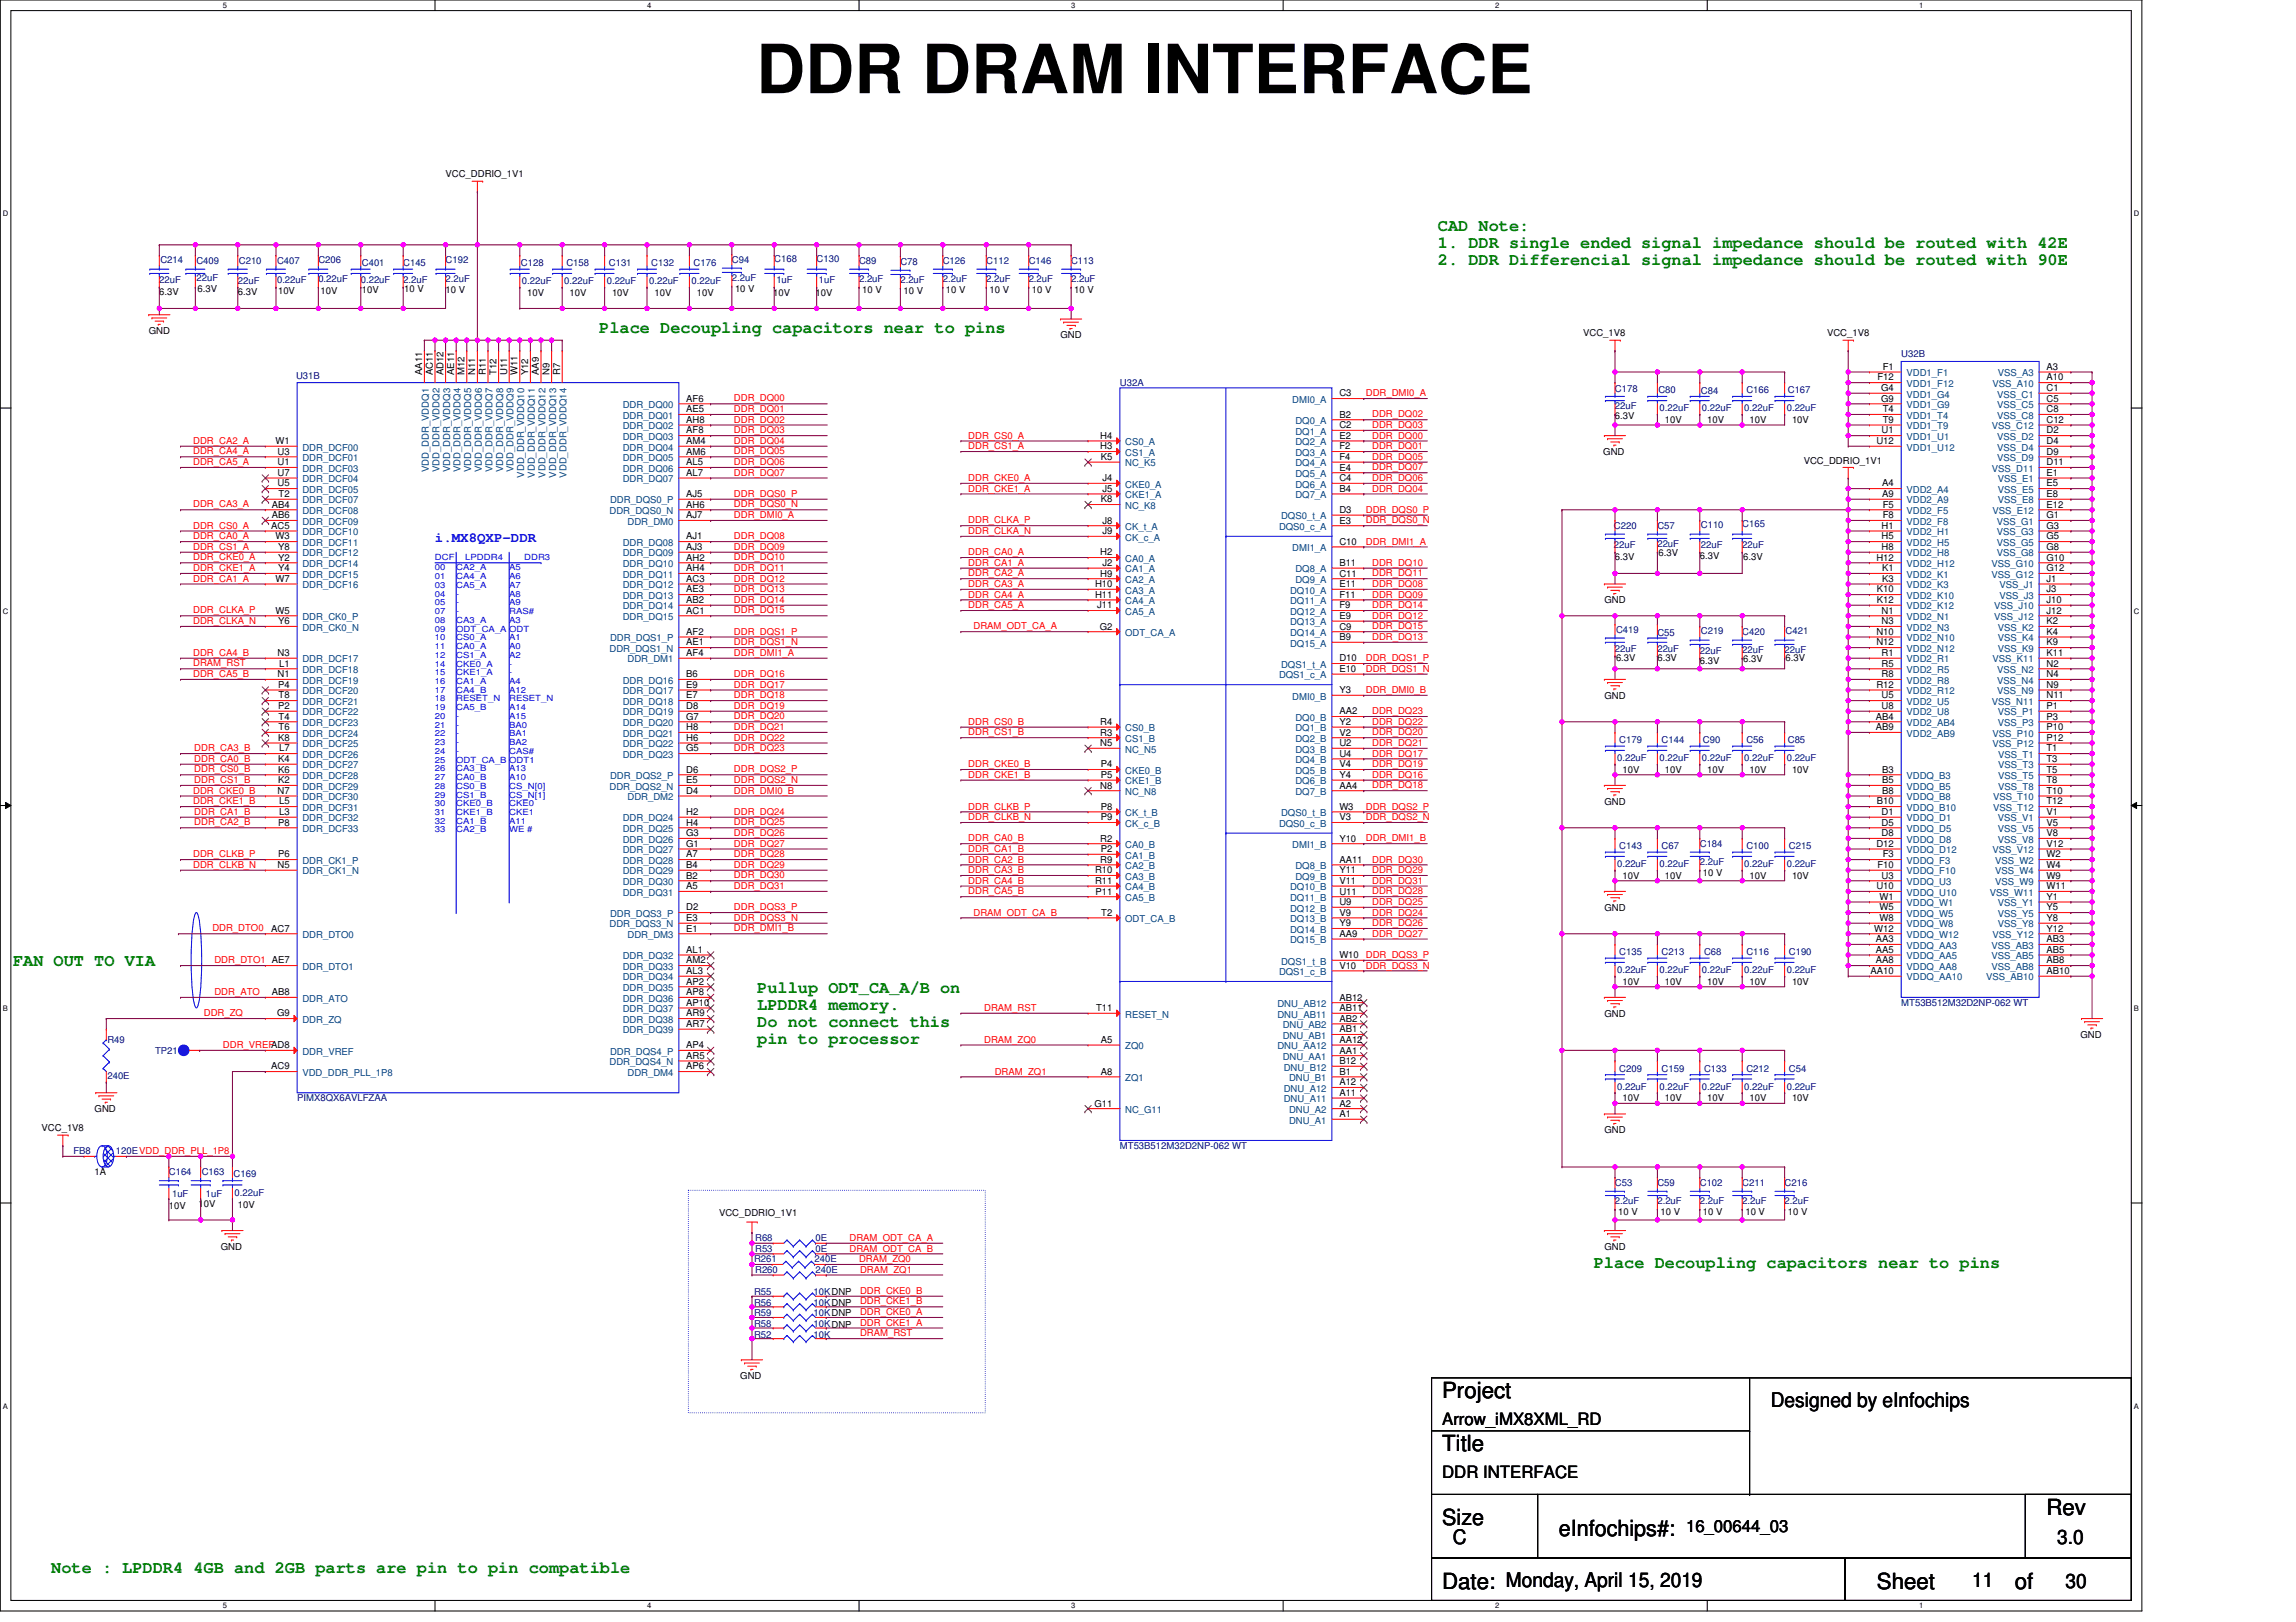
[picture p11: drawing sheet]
<svg xmlns="http://www.w3.org/2000/svg" width="297mm" height="210mm" viewBox="0 0 297 210" stroke-linecap="round" stroke-linejoin="round" font-family="sans-serif">
<defs><g id="words">
<text font-size="8.8" x="97.8" y="12.1">DDR DRAM INTERFACE</text>
<g font-size="2.9">
<text x="186.6" y="180.9">Project</text>
<text x="186.6" y="187.8">Title</text>
<text x="186.6" y="197.4">Size</text>
<text x="264.8" y="196">Rev</text>
<text x="201.7" y="198.7">eInfochips#:</text>
<text x="186.6" y="205.6">Date: Monday, April 15, 2019</text>
<text x="242.8" y="205.6">Sheet</text>
<text x="260.6" y="205.6">of</text>
</g>
<g font-size="2.6">
<text x="229.1" y="182">Designed by eInfochips</text>
<text x="187.9" y="199.9">C</text>
<text x="266.1" y="199.9">3.0</text>
<text x="255.2" y="205.4">11</text>
<text x="267.2" y="205.5">30</text>
</g>
<g font-size="2.2" fill="#008000">
<text x="186" y="29.9">CAD Note:</text>
<text x="186" y="32.1">1. DDR single ended signal impedance should be routed with 42E</text>
<text x="186" y="34.3">2. DDR Differencial signal impedance should be routed with 90E</text>
<text x="77.5" y="43.1">Place Decoupling capacitors near to pins</text>
<text x="1.7" y="125">FAN OUT TO VIA</text>
<text x="98" y="128.6">Pullup ODT_CA_A/B on</text>
<text x="98" y="130.7">LPDDR4 memory.</text>
<text x="98" y="132.9">Do not connect this</text>
<text x="98" y="135.1">pin to processor</text>
<text x="206.2" y="164.1">Place Decoupling capacitors near to pins</text>
<text x="6.6" y="203.6">Note : LPDDR4 4GB and 2GB parts are pin to pin compatible</text>
</g>
<g font-size="2.2">
<text x="186.6" y="184.4">Arrow_iMX8XML_RD</text>
<text x="186.6" y="191.3">DDR INTERFACE</text>
<text x="218.1" y="198.3">16_00644_03</text>
</g>
<text font-size="1.8" fill="#00f" x="56.3" y="70.2">i.MX8QXP-DDR</text>
<g font-size="1.2">
<text x="57.6" y="22.9">VCC_DDRIO_1V1</text>
<text x="20.6" y="38.1">6.3V</text>
<text x="25.6" y="37.7">6.3V</text>
<text x="30.8" y="38.1">6.3V</text>
<text x="36" y="38">10V</text>
<text x="41.5" y="38">10V</text>
<text x="46.8" y="37.9">10V</text>
<text x="52.3" y="37.7">10 V</text>
<text x="57.6" y="37.9">10 V</text>
<text x="68.2" y="38.3">10V</text>
<text x="73.7" y="38.3">10V</text>
<text x="79.2" y="38.3">10V</text>
<text x="84.7" y="38.3">10V</text>
<text x="90.2" y="38.3">10V</text>
<text x="95.1" y="37.7">10 V</text>
<text x="100" y="38.3">10V</text>
<text x="105.5" y="38.3">10V</text>
<text x="111.6" y="37.9">10 V</text>
<text x="116.9" y="38">10 V</text>
<text x="122.4" y="37.9">10 V</text>
<text x="128" y="37.9">10 V</text>
<text x="133.5" y="37.9">10 V</text>
<text x="139" y="37.9">10 V</text>
<text x="19.2" y="43.2">GND</text>
<text x="137.2" y="43.8">GND</text>
<text x="204.8" y="43.5">VCC_1V8</text>
<text x="236.4" y="43.5">VCC_1V8</text>
<text x="243.6" y="47.9">F1</text>
<text x="264.8" y="47.9">A3</text>
<text x="54.6" y="48.6" transform="rotate(-90 54.6 48.6)">AA11</text>
<text x="56" y="48.6" transform="rotate(-90 56 48.6)">AC11</text>
<text x="57.4" y="48.6" transform="rotate(-90 57.4 48.6)">AD12</text>
<text x="58.7" y="48.6" transform="rotate(-90 58.7 48.6)">AE11</text>
<text x="60.1" y="48.6" transform="rotate(-90 60.1 48.6)">M12</text>
<text x="61.5" y="48.6" transform="rotate(-90 61.5 48.6)">N11</text>
<text x="62.9" y="48.6" transform="rotate(-90 62.9 48.6)">R11</text>
<text x="64.2" y="48.6" transform="rotate(-90 64.2 48.6)">T12</text>
<text x="65.6" y="48.6" transform="rotate(-90 65.6 48.6)">U11</text>
<text x="67" y="48.6" transform="rotate(-90 67 48.6)">W11</text>
<text x="68.3" y="48.6" transform="rotate(-90 68.3 48.6)">Y12</text>
<text x="69.7" y="48.6" transform="rotate(-90 69.7 48.6)">AA9</text>
<text x="71.1" y="48.6" transform="rotate(-90 71.1 48.6)">N9</text>
<text x="72.5" y="48.6" transform="rotate(-90 72.5 48.6)">R7</text>
<text x="88.8" y="53.4">AE5</text>
<text x="88.8" y="52">AF6</text>
<text x="173.3" y="51.3">C3</text>
<text x="242.9" y="49.2">F12</text>
<text x="243.4" y="50.6">G4</text>
<text x="243.4" y="52">G9</text>
<text x="243.6" y="53.4">T4</text>
<text x="264.8" y="53.4">C8</text>
<text x="264.8" y="52">C5</text>
<text x="264.8" y="50.6">C1</text>
<text x="264.8" y="49.2">A10</text>
<text x="35.6" y="57.5">W1</text>
<text x="35.9" y="58.8">U3</text>
<text x="88.8" y="58.8">AM6</text>
<text x="88.8" y="57.5">AM4</text>
<text x="88.8" y="56.1">AF8</text>
<text x="88.8" y="54.7">AH8</text>
<text x="142.3" y="56.8">H4</text>
<text x="142.3" y="58.2">H3</text>
<text x="142.4" y="59.5">K5</text>
<text x="173.3" y="54">B2</text>
<text x="173.3" y="55.4">C2</text>
<text x="173.3" y="56.8">E2</text>
<text x="173.3" y="58.2">F2</text>
<text x="173.3" y="59.5">F4</text>
<text x="207.4" y="58.9">GND</text>
<text x="208.9" y="54.2">6.3V</text>
<text x="215.4" y="54.7">10V</text>
<text x="220.9" y="54.7">10V</text>
<text x="226.4" y="54.7">10V</text>
<text x="231.8" y="54.7">10V</text>
<text x="242.7" y="57.5">U12</text>
<text x="243.4" y="56.1">U1</text>
<text x="243.6" y="54.7">T9</text>
<text x="264.8" y="58.8">D9</text>
<text x="264.8" y="57.5">D4</text>
<text x="264.8" y="56.1">D2</text>
<text x="264.8" y="54.7">C12</text>
<text x="35.2" y="65.7">AB4</text>
<text x="35.9" y="60.2">U1</text>
<text x="35.9" y="61.6">U7</text>
<text x="35.9" y="63">U5</text>
<text x="36" y="64.3">T2</text>
<text x="88.8" y="61.6">AL7</text>
<text x="88.8" y="60.2">AL5</text>
<text x="88.8" y="64.3">AJ5</text>
<text x="88.8" y="65.7">AH6</text>
<text x="142.4" y="65">K8</text>
<text x="142.6" y="62.3">J4</text>
<text x="142.6" y="63.6">J5</text>
<text x="173.3" y="60.9">E4</text>
<text x="173.3" y="62.3">C4</text>
<text x="173.3" y="63.6">B4</text>
<text x="233.4" y="60.1">VCC_DDRIO_1V1</text>
<text x="243.5" y="63">A4</text>
<text x="243.5" y="64.3">A9</text>
<text x="243.6" y="65.7">F5</text>
<text x="264.8" y="65.7">E12</text>
<text x="264.8" y="64.3">E8</text>
<text x="264.8" y="63">E5</text>
<text x="264.8" y="61.6">E1</text>
<text x="264.8" y="60.2">D11</text>
<text x="35.1" y="68.4">AC5</text>
<text x="35.2" y="67.1">AB6</text>
<text x="35.6" y="69.8">W3</text>
<text x="36" y="71.2">Y8</text>
<text x="88.8" y="67.1">AJ7</text>
<text x="88.8" y="69.8">AJ1</text>
<text x="88.8" y="71.2">AJ3</text>
<text x="142.3" y="71.9">H2</text>
<text x="142.6" y="69.1">J9</text>
<text x="142.6" y="67.8">J8</text>
<text x="173.3" y="70.5">C10</text>
<text x="173.3" y="67.8">E3</text>
<text x="173.3" y="66.4">D3</text>
<text x="243.4" y="68.4">H1</text>
<text x="243.4" y="69.8">H5</text>
<text x="243.4" y="71.2">H8</text>
<text x="243.6" y="67.1">F8</text>
<text x="264.8" y="71.2">G8</text>
<text x="264.8" y="69.8">G5</text>
<text x="264.8" y="68.4">G3</text>
<text x="264.8" y="67.1">G1</text>
<text x="35.6" y="75.3">W7</text>
<text x="36" y="72.6">Y2</text>
<text x="36" y="73.9">Y4</text>
<text x="88.8" y="72.6">AH2</text>
<text x="88.8" y="73.9">AH4</text>
<text x="88.8" y="75.3">AC3</text>
<text x="88.8" y="76.7">AE3</text>
<text x="141.7" y="76">H10</text>
<text x="141.7" y="77.4">H11</text>
<text x="142.3" y="74.6">H9</text>
<text x="142.6" y="73.2">J2</text>
<text x="173.3" y="73.2">B11</text>
<text x="173.3" y="74.6">C11</text>
<text x="173.3" y="76">E11</text>
<text x="173.3" y="77.4">F11</text>
<text x="208.9" y="72.4">6.3V</text>
<text x="214.6" y="72">6.3V</text>
<text x="219.9" y="72.3">6.3V</text>
<text x="225.5" y="72.4">6.3V</text>
<text x="242.7" y="72.6">H12</text>
<text x="242.8" y="76.7">K10</text>
<text x="243.5" y="73.9">K1</text>
<text x="243.5" y="75.3">K3</text>
<text x="264.8" y="76.7">J3</text>
<text x="264.8" y="75.3">J1</text>
<text x="264.8" y="73.9">G12</text>
<text x="264.8" y="72.6">G10</text>
<text x="35.6" y="79.4">W5</text>
<text x="36" y="80.8">Y6</text>
<text x="88.8" y="78">AB2</text>
<text x="88.8" y="79.4">AC1</text>
<text x="88.8" y="82.2">AF2</text>
<text x="88.8" y="83.5">AE1</text>
<text x="141.9" y="78.7">J11</text>
<text x="142.3" y="81.5">G2</text>
<text x="173.3" y="78.7">F9</text>
<text x="173.3" y="80.1">E9</text>
<text x="173.3" y="81.5">C9</text>
<text x="173.3" y="82.8">B9</text>
<text x="207.6" y="78.1">GND</text>
<text x="242.7" y="82.2">N10</text>
<text x="242.7" y="83.5">N12</text>
<text x="242.8" y="78">K12</text>
<text x="243.4" y="79.4">N1</text>
<text x="243.4" y="80.8">N3</text>
<text x="264.8" y="83.5">K9</text>
<text x="264.8" y="82.2">K4</text>
<text x="264.8" y="80.8">K2</text>
<text x="264.8" y="79.4">J12</text>
<text x="264.8" y="78">J10</text>
<text x="35.9" y="84.9">N3</text>
<text x="35.9" y="87.6">N1</text>
<text x="36" y="89">P4</text>
<text x="36.1" y="86.3">L1</text>
<text x="88.8" y="84.9">AF4</text>
<text x="88.8" y="89">E9</text>
<text x="88.8" y="87.6">B6</text>
<text x="173.3" y="89.7">Y3</text>
<text x="173.3" y="87">E10</text>
<text x="173.3" y="85.6">D10</text>
<text x="209.1" y="85.6">6.3V</text>
<text x="214.4" y="85.6">6.3V</text>
<text x="219.9" y="85.9">6.3V</text>
<text x="225.5" y="85.7">6.3V</text>
<text x="231" y="85.6">6.3V</text>
<text x="242.7" y="89">R12</text>
<text x="243.4" y="87.6">R8</text>
<text x="243.4" y="84.9">R1</text>
<text x="243.4" y="86.3">R5</text>
<text x="264.8" y="89">N9</text>
<text x="264.8" y="87.6">N4</text>
<text x="264.8" y="86.3">N2</text>
<text x="264.8" y="84.9">K11</text>
<text x="36" y="91.8">P2</text>
<text x="36" y="95.9">K8</text>
<text x="36" y="90.4">T8</text>
<text x="36" y="93.1">T4</text>
<text x="36" y="94.5">T6</text>
<text x="88.8" y="95.9">H6</text>
<text x="88.8" y="94.5">H8</text>
<text x="88.8" y="93.1">G7</text>
<text x="88.8" y="91.8">D8</text>
<text x="88.8" y="90.4">E7</text>
<text x="142.3" y="93.8">R4</text>
<text x="142.3" y="95.2">R3</text>
<text x="173.3" y="92.4">AA2</text>
<text x="173.3" y="93.8">Y2</text>
<text x="173.3" y="95.2">V2</text>
<text x="207.6" y="90.4">GND</text>
<text x="242.7" y="93.1">AB4</text>
<text x="242.7" y="94.5">AB9</text>
<text x="243.4" y="91.8">U8</text>
<text x="243.4" y="90.4">U5</text>
<text x="264.8" y="95.9">P12</text>
<text x="264.8" y="94.5">P10</text>
<text x="264.8" y="93.1">P3</text>
<text x="264.8" y="91.8">P1</text>
<text x="264.8" y="90.4">N11</text>
<text x="36" y="98.6">K4</text>
<text x="36" y="100">K6</text>
<text x="36" y="101.4">K2</text>
<text x="36.1" y="97.2">L7</text>
<text x="88.8" y="97.2">G5</text>
<text x="88.8" y="100">D6</text>
<text x="88.8" y="101.4">E5</text>
<text x="142.3" y="96.6">N5</text>
<text x="142.4" y="99.3">P4</text>
<text x="142.4" y="100.7">P5</text>
<text x="173.3" y="96.6">U2</text>
<text x="173.3" y="97.9">U4</text>
<text x="173.3" y="99.3">V4</text>
<text x="173.3" y="100.7">Y4</text>
<text x="209.9" y="100">10V</text>
<text x="215.4" y="100">10V</text>
<text x="220.9" y="100">10V</text>
<text x="226.4" y="100">10V</text>
<text x="231.8" y="100">10V</text>
<text x="243.5" y="100">B3</text>
<text x="243.5" y="101.4">B5</text>
<text x="264.8" y="101.4">T8</text>
<text x="264.8" y="100">T5</text>
<text x="264.8" y="98.6">T3</text>
<text x="264.8" y="97.2">T1</text>
<text x="35.9" y="102.7">N7</text>
<text x="36" y="106.8">P8</text>
<text x="36.1" y="104.1">L5</text>
<text x="36.1" y="105.5">L3</text>
<text x="88.8" y="102.7">D4</text>
<text x="88.8" y="105.5">H2</text>
<text x="88.8" y="106.8">H4</text>
<text x="142.3" y="102">N8</text>
<text x="142.4" y="106.2">P9</text>
<text x="142.4" y="104.8">P8</text>
<text x="173.3" y="102">AA4</text>
<text x="173.3" y="106.2">V3</text>
<text x="173.3" y="104.8">W3</text>
<text x="207.6" y="104.1">GND</text>
<text x="242.8" y="104.1">B10</text>
<text x="243.4" y="105.5">D1</text>
<text x="243.4" y="106.8">D5</text>
<text x="243.5" y="102.7">B8</text>
<text x="264.8" y="106.8">V5</text>
<text x="264.8" y="105.5">V1</text>
<text x="264.8" y="104.1">T12</text>
<text x="264.8" y="102.7">T10</text>
<text x="35.9" y="112.3">N5</text>
<text x="36" y="111">P6</text>
<text x="88.8" y="108.2">G3</text>
<text x="88.8" y="109.6">G1</text>
<text x="88.8" y="111">A7</text>
<text x="88.8" y="112.3">B4</text>
<text x="88.8" y="113.7">B2</text>
<text x="141.7" y="113">R10</text>
<text x="142.3" y="108.9">R2</text>
<text x="142.3" y="111.6">R9</text>
<text x="142.4" y="110.3">P2</text>
<text x="173.3" y="108.9">Y10</text>
<text x="173.3" y="111.6">AA11</text>
<text x="173.3" y="113">Y11</text>
<text x="209.9" y="113.7">10V</text>
<text x="215.4" y="113.7">10V</text>
<text x="220.3" y="113.3">10 V</text>
<text x="226.4" y="113.7">10V</text>
<text x="231.8" y="113.7">10V</text>
<text x="242.7" y="109.6">D12</text>
<text x="242.9" y="112.3">F10</text>
<text x="243.4" y="108.2">D8</text>
<text x="243.4" y="113.7">U3</text>
<text x="243.6" y="111">F3</text>
<text x="264.8" y="113.7">W9</text>
<text x="264.8" y="112.3">W4</text>
<text x="264.8" y="111">W2</text>
<text x="264.8" y="109.6">V12</text>
<text x="264.8" y="108.2">V8</text>
<text x="88.8" y="115.1">A5</text>
<text x="88.8" y="117.8">D2</text>
<text x="88.8" y="119.2">E3</text>
<text x="141.7" y="114.4">R11</text>
<text x="141.7" y="115.8">P11</text>
<text x="142.5" y="118.5">T2</text>
<text x="173.3" y="114.4">V11</text>
<text x="173.3" y="115.8">U11</text>
<text x="173.3" y="117.1">U9</text>
<text x="173.3" y="118.5">V9</text>
<text x="173.3" y="119.9">Y9</text>
<text x="207.6" y="117.8">GND</text>
<text x="242.7" y="115.1">U10</text>
<text x="243.2" y="116.4">W1</text>
<text x="243.2" y="117.8">W5</text>
<text x="243.2" y="119.2">W8</text>
<text x="264.8" y="119.2">Y8</text>
<text x="264.8" y="117.8">Y5</text>
<text x="264.8" y="116.4">Y1</text>
<text x="264.8" y="115.1">W11</text>
<text x="35.1" y="120.6">AC7</text>
<text x="88.8" y="120.6">E1</text>
<text x="88.8" y="123.3">AL1</text>
<text x="88.8" y="124.7">AM2</text>
<text x="173.3" y="121.2">AA9</text>
<text x="173.3" y="125.4">V10</text>
<text x="173.3" y="124">W10</text>
<text x="242.5" y="120.6">W12</text>
<text x="242.7" y="121.9">AA3</text>
<text x="242.7" y="123.3">AA5</text>
<text x="242.7" y="124.7">AA8</text>
<text x="264.8" y="124.7">AB8</text>
<text x="264.8" y="123.3">AB5</text>
<text x="264.8" y="121.9">AB3</text>
<text x="264.8" y="120.6">Y12</text>
<text x="35.2" y="128.8">AB8</text>
<text x="35.8" y="131.5">G9</text>
<text x="88.8" y="126">AL3</text>
<text x="88.8" y="127.4">AP2</text>
<text x="88.8" y="128.8">AP8</text>
<text x="88.8" y="130.2">AP10</text>
<text x="88.8" y="131.5">AR9</text>
<text x="141.8" y="130.8">T11</text>
<text x="173.3" y="130.8">AB11</text>
<text x="173.3" y="129.5">AB12</text>
<text x="207.6" y="131.5">GND</text>
<text x="209.9" y="127.4">10V</text>
<text x="215.4" y="127.4">10V</text>
<text x="220.9" y="127.4">10V</text>
<text x="226.4" y="127.4">10V</text>
<text x="231.8" y="127.4">10V</text>
<text x="242" y="126">AA10</text>
<text x="264.8" y="126">AB10</text>
<text x="88.8" y="132.9">AR7</text>
<text x="88.8" y="135.6">AP4</text>
<text x="88.8" y="137">AR5</text>
<text x="142.4" y="135">A5</text>
<text x="173.3" y="137.7">B12</text>
<text x="173.3" y="136.3">AA1</text>
<text x="173.3" y="135">AA12</text>
<text x="173.3" y="133.6">AB1</text>
<text x="173.3" y="132.2">AB2</text>
<text x="269.1" y="134.3">GND</text>
<text x="12.2" y="143.9">GND</text>
<text x="35.1" y="138.4">AC9</text>
<text x="88.8" y="138.4">AP6</text>
<text x="141.6" y="143.2">G11</text>
<text x="142.4" y="139.1">A8</text>
<text x="173.3" y="143.2">A2</text>
<text x="173.3" y="141.8">A11</text>
<text x="173.3" y="140.4">A12</text>
<text x="173.3" y="139.1">B1</text>
<text x="209.9" y="142.5">10V</text>
<text x="215.4" y="142.5">10V</text>
<text x="220.9" y="142.5">10V</text>
<text x="226.4" y="142.5">10V</text>
<text x="231.8" y="142.5">10V</text>
<text x="5.4" y="146.4">VCC_1V8</text>
<text x="173.3" y="144.6">A1</text>
<text x="207.6" y="146.6">GND</text>
<text x="12.2" y="152.1">1A</text>
<text x="21.8" y="156.5">10V</text>
<text x="25.7" y="156.2">10V</text>
<text x="28.6" y="161.7">GND</text>
<text x="30.8" y="156.4">10V</text>
<text x="93" y="157.3">VCC_DDRIO_1V1</text>
<text x="207.6" y="161.7">GND</text>
<text x="209.3" y="157.2">10 V</text>
<text x="214.8" y="157.2">10 V</text>
<text x="220.3" y="157.2">10 V</text>
<text x="225.8" y="157.2">10 V</text>
<text x="231.3" y="157.2">10 V</text>
<text x="95.8" y="178.5">GND</text>
</g>
<g font-size="1.2" fill="#000080">
<text x="20.8" y="34">C214</text>
<text x="25.4" y="34.2">C409</text>
<text x="30.9" y="34.2">C210</text>
<text x="35.8" y="34.2">C407</text>
<text x="41.2" y="34">C206</text>
<text x="46.8" y="34.4">C401</text>
<text x="52.2" y="34.4">C145</text>
<text x="57.6" y="34">C192</text>
<text x="67.4" y="34.4">C128</text>
<text x="73.3" y="34.4">C158</text>
<text x="78.8" y="34.4">C131</text>
<text x="84.3" y="34.4">C132</text>
<text x="89.7" y="34.4">C176</text>
<text x="94.7" y="34">C94</text>
<text x="100.2" y="33.9">C168</text>
<text x="105.7" y="33.9">C130</text>
<text x="111.1" y="34.2">C89</text>
<text x="116.5" y="34.3">C78</text>
<text x="122" y="34.2">C126</text>
<text x="127.6" y="34.2">C112</text>
<text x="133.1" y="34.2">C146</text>
<text x="138.6" y="34.2">C113</text>
<text x="20.6" y="36.6">22uF</text>
<text x="25.4" y="36.4">22uF</text>
<text x="30.8" y="36.8">22uF</text>
<text x="35.8" y="36.6">0.22uF</text>
<text x="41.2" y="36.5">0.22uF</text>
<text x="46.7" y="36.6">0.22uF</text>
<text x="52.2" y="36.6">2.2uF</text>
<text x="57.6" y="36.5">2.2uF</text>
<text x="67.5" y="36.8">0.22uF</text>
<text x="73" y="36.8">0.22uF</text>
<text x="78.5" y="36.8">0.22uF</text>
<text x="84" y="36.8">0.22uF</text>
<text x="89.5" y="36.8">0.22uF</text>
<text x="94.7" y="36.4">2.2uF</text>
<text x="100.4" y="36.6">1uF</text>
<text x="105.9" y="36.6">1uF</text>
<text x="111.1" y="36.5">2.2uF</text>
<text x="116.5" y="36.6">2.2uF</text>
<text x="122" y="36.5">2.2uF</text>
<text x="127.6" y="36.5">2.2uF</text>
<text x="133.1" y="36.5">2.2uF</text>
<text x="138.6" y="36.5">2.2uF</text>
<text x="246" y="46.2">U32B</text>
<text x="38.3" y="49.1">U31B</text>
<text x="144.9" y="49.9">U32A</text>
<text x="208.9" y="50.8">C178</text>
<text x="208.9" y="53">22uF</text>
<text x="214.6" y="50.9">C80</text>
<text x="214.7" y="53.2">0.22uF</text>
<text x="220" y="51">C84</text>
<text x="220.2" y="53.2">0.22uF</text>
<text x="225.7" y="53.2">0.22uF</text>
<text x="225.9" y="50.9">C166</text>
<text x="231.2" y="53.2">0.22uF</text>
<text x="231.3" y="50.9">C167</text>
<text x="208.8" y="68.5">C220</text>
<text x="208.8" y="70.9">22uF</text>
<text x="214.4" y="68.5">C57</text>
<text x="214.4" y="70.8">22uF</text>
<text x="220" y="68.3">C110</text>
<text x="220" y="70.9">22uF</text>
<text x="225.4" y="68.2">C165</text>
<text x="225.4" y="70.9">22uF</text>
<text x="209.1" y="81.9">C419</text>
<text x="214.4" y="82.3">C55</text>
<text x="220" y="82">C219</text>
<text x="225.4" y="82.2">C420</text>
<text x="231" y="82">C421</text>
<text x="208.9" y="84.4">22uF</text>
<text x="214.4" y="84.4">22uF</text>
<text x="219.9" y="84.6">22uF</text>
<text x="225.4" y="84.5">22uF</text>
<text x="230.9" y="84.5">22uF</text>
<text x="209.2" y="98.5">0.22uF</text>
<text x="209.5" y="96.2">C179</text>
<text x="214.7" y="98.5">0.22uF</text>
<text x="215" y="96.2">C144</text>
<text x="220.2" y="98.5">0.22uF</text>
<text x="220.3" y="96.2">C90</text>
<text x="225.7" y="98.5">0.22uF</text>
<text x="225.9" y="96.2">C56</text>
<text x="231.2" y="98.5">0.22uF</text>
<text x="231.3" y="96.2">C85</text>
<text x="209.2" y="112.2">0.22uF</text>
<text x="209.5" y="109.9">C143</text>
<text x="214.7" y="112.2">0.22uF</text>
<text x="215" y="109.9">C67</text>
<text x="219.9" y="109.6">C184</text>
<text x="219.9" y="111.9">2.2uF</text>
<text x="225.7" y="112.2">0.22uF</text>
<text x="225.9" y="109.9">C100</text>
<text x="231.2" y="112.2">0.22uF</text>
<text x="231.4" y="109.9">C215</text>
<text x="209.2" y="125.9">0.22uF</text>
<text x="209.5" y="123.6">C135</text>
<text x="214.7" y="125.9">0.22uF</text>
<text x="215" y="123.6">C213</text>
<text x="220.2" y="125.9">0.22uF</text>
<text x="220.5" y="123.6">C68</text>
<text x="225.7" y="125.9">0.22uF</text>
<text x="225.9" y="123.6">C116</text>
<text x="231.2" y="125.9">0.22uF</text>
<text x="231.4" y="123.6">C190</text>
<text x="246" y="130.2">MT53B512M32D2NP-062 WT</text>
<text x="13.9" y="135">R49</text>
<text x="20.1" y="136.3">TP21</text>
<text x="13.9" y="139.6">240E</text>
<text x="38.4" y="142.5">PIMX8QX6AVLFZAA</text>
<text x="209.2" y="141">0.22uF</text>
<text x="209.5" y="138.7">C209</text>
<text x="214.7" y="141">0.22uF</text>
<text x="215" y="138.7">C159</text>
<text x="220.2" y="141">0.22uF</text>
<text x="220.5" y="138.7">C133</text>
<text x="225.7" y="141">0.22uF</text>
<text x="225.9" y="138.7">C212</text>
<text x="231.2" y="141">0.22uF</text>
<text x="231.4" y="138.7">C54</text>
<text x="9.5" y="149.4">FB8</text>
<text x="15" y="149.4">120EVDD_DDR_PLL_1P8</text>
<text x="144.9" y="148.7">MT53B512M32D2NP-062 WT</text>
<text x="21.8" y="152.1">C164</text>
<text x="22.3" y="154.9">1uF</text>
<text x="26.1" y="152.1">C163</text>
<text x="26.6" y="154.9">1uF</text>
<text x="30.2" y="152.3">C169</text>
<text x="30.4" y="154.7">0.22uF</text>
<text x="208.9" y="153.5">C53</text>
<text x="208.9" y="155.8">2.2uF</text>
<text x="214.4" y="153.5">C59</text>
<text x="214.4" y="155.8">2.2uF</text>
<text x="219.9" y="153.5">C102</text>
<text x="219.9" y="155.8">2.2uF</text>
<text x="225.4" y="153.5">C211</text>
<text x="225.4" y="155.8">2.2uF</text>
<text x="230.9" y="153.5">C216</text>
<text x="230.9" y="155.8">2.2uF</text>
<text x="97.7" y="162">R53</text>
<text x="97.7" y="160.6">R68</text>
<text x="105.5" y="162">0E</text>
<text x="105.5" y="160.6">0E</text>
<text x="97.6" y="163.4">R261</text>
<text x="97.6" y="167.6">R55</text>
<text x="97.7" y="164.7">R260</text>
<text x="105.2" y="167.6">10KDNP</text>
<text x="105.4" y="163.4">240E</text>
<text x="105.5" y="164.7">240E</text>
<text x="97.6" y="171.7">R58</text>
<text x="97.6" y="173.1">R52</text>
<text x="97.6" y="169">R56</text>
<text x="97.6" y="170.4">R59</text>
<text x="105.2" y="171.7">10KDNP</text>
<text x="105.2" y="173.1">10K</text>
<text x="105.2" y="169">10KDNP</text>
<text x="105.2" y="170.4">10KDNP</text>
</g>
<g font-size="1.2" fill="#004080">
<text x="80.6" y="52.8">DDR_DQ00</text>
<text x="167.2" y="52.1">DMI0_A</text>
<text x="246.7" y="48.7">VDD1_F1</text>
<text x="246.7" y="50.1">VDD1_F12</text>
<text x="246.7" y="51.4">VDD1_G4</text>
<text x="246.7" y="52.8">VDD1_G9</text>
<text x="257.8" y="50.1">VSS_A10</text>
<text x="258.4" y="52.8">VSS_C5</text>
<text x="258.4" y="51.4">VSS_C1</text>
<text x="258.5" y="48.7">VSS_A3</text>
<text x="39.1" y="58.3">DDR_DCF00</text>
<text x="39.1" y="59.7">DDR_DCF01</text>
<text x="80.6" y="59.7">DDR_DQ05</text>
<text x="80.6" y="58.3">DDR_DQ04</text>
<text x="80.6" y="56.9">DDR_DQ03</text>
<text x="80.6" y="55.6">DDR_DQ02</text>
<text x="80.6" y="54.2">DDR_DQ01</text>
<text x="145.6" y="57.6">CS0_A</text>
<text x="145.6" y="59">CS1_A</text>
<text x="167.6" y="54.9">DQ0_A</text>
<text x="167.6" y="56.2">DQ1_A</text>
<text x="167.6" y="57.6">DQ2_A</text>
<text x="167.6" y="59">DQ3_A</text>
<text x="246.7" y="54.2">VDD1_T4</text>
<text x="246.7" y="55.6">VDD1_T9</text>
<text x="246.7" y="56.9">VDD1_U1</text>
<text x="246.7" y="58.3">VDD1_U12</text>
<text x="257.7" y="55.6">VSS_C12</text>
<text x="258.4" y="59.7">VSS_D9</text>
<text x="258.4" y="58.3">VSS_D4</text>
<text x="258.4" y="56.9">VSS_D2</text>
<text x="258.4" y="54.2">VSS_C8</text>
<text x="39.1" y="61">DDR_DCF03</text>
<text x="39.1" y="62.4">DDR_DCF04</text>
<text x="39.1" y="63.8">DDR_DCF05</text>
<text x="39.1" y="65.2">DDR_DCF07</text>
<text x="55.5" y="61.1" transform="rotate(-90 55.5 61.1)">VDD_DDR_VDDQ1</text>
<text x="56.8" y="61.1" transform="rotate(-90 56.8 61.1)">VDD_DDR_VDDQ2</text>
<text x="58.2" y="61.1" transform="rotate(-90 58.2 61.1)">VDD_DDR_VDDQ3</text>
<text x="59.6" y="61.1" transform="rotate(-90 59.6 61.1)">VDD_DDR_VDDQ4</text>
<text x="61" y="61.1" transform="rotate(-90 61 61.1)">VDD_DDR_VDDQ5</text>
<text x="62.3" y="61.1" transform="rotate(-90 62.3 61.1)">VDD_DDR_VDDQ6</text>
<text x="63.7" y="61.1" transform="rotate(-90 63.7 61.1)">VDD_DDR_VDDQ7</text>
<text x="65.1" y="61.1" transform="rotate(-90 65.1 61.1)">VDD_DDR_VDDQ8</text>
<text x="66.4" y="61.1" transform="rotate(-90 66.4 61.1)">VDD_DDR_VDDQ9</text>
<text x="67.8" y="61.8" transform="rotate(-90 67.8 61.8)">VDD_DDR_VDDQ10</text>
<text x="69.2" y="61.8" transform="rotate(-90 69.2 61.8)">VDD_DDR_VDDQ11</text>
<text x="70.6" y="61.8" transform="rotate(-90 70.6 61.8)">VDD_DDR_VDDQ12</text>
<text x="71.9" y="61.8" transform="rotate(-90 71.9 61.8)">VDD_DDR_VDDQ13</text>
<text x="73.3" y="61.8" transform="rotate(-90 73.3 61.8)">VDD_DDR_VDDQ14</text>
<text x="78.9" y="65.2">DDR_DQS0_P</text>
<text x="80.6" y="62.4">DDR_DQ07</text>
<text x="80.6" y="61">DDR_DQ06</text>
<text x="145.6" y="63.1">CKE0_A</text>
<text x="145.6" y="64.5">CKE1_A</text>
<text x="145.6" y="60.4">NC_K5</text>
<text x="145.6" y="65.8">NC_K8</text>
<text x="167.6" y="60.4">DQ4_A</text>
<text x="167.6" y="61.7">DQ5_A</text>
<text x="167.6" y="63.1">DQ6_A</text>
<text x="167.6" y="64.5">DQ7_A</text>
<text x="246.7" y="63.8">VDD2_A4</text>
<text x="246.7" y="65.2">VDD2_A9</text>
<text x="257.7" y="61">VSS_D11</text>
<text x="258.5" y="65.2">VSS_E8</text>
<text x="258.5" y="63.8">VSS_E5</text>
<text x="258.5" y="62.4">VSS_E1</text>
<text x="39.1" y="66.5">DDR_DCF08</text>
<text x="39.1" y="67.9">DDR_DCF09</text>
<text x="39.1" y="69.3">DDR_DCF10</text>
<text x="39.1" y="70.6">DDR_DCF11</text>
<text x="78.9" y="66.5">DDR_DQS0_N</text>
<text x="80.6" y="70.6">DDR_DQ08</text>
<text x="81.2" y="67.9">DDR_DM0</text>
<text x="145.6" y="70">CK_c_A</text>
<text x="145.6" y="68.6">CK_t_A</text>
<text x="165.5" y="68.6">DQS0_c_A</text>
<text x="165.7" y="67.2">DQS0_t_A</text>
<text x="167.2" y="71.3">DMI1_A</text>
<text x="246.7" y="66.5">VDD2_F5</text>
<text x="246.7" y="67.9">VDD2_F8</text>
<text x="246.7" y="69.3">VDD2_H1</text>
<text x="246.7" y="70.6">VDD2_H5</text>
<text x="257.8" y="66.5">VSS_E12</text>
<text x="258.3" y="70.6">VSS_G5</text>
<text x="258.3" y="69.3">VSS_G3</text>
<text x="258.3" y="67.9">VSS_G1</text>
<text x="39.1" y="72">DDR_DCF12</text>
<text x="39.1" y="73.4">DDR_DCF14</text>
<text x="39.1" y="74.8">DDR_DCF15</text>
<text x="39.1" y="76.1">DDR_DCF16</text>
<text x="80.6" y="72">DDR_DQ09</text>
<text x="80.6" y="73.4">DDR_DQ10</text>
<text x="80.6" y="74.8">DDR_DQ11</text>
<text x="80.6" y="76.1">DDR_DQ12</text>
<text x="80.6" y="77.5">DDR_DQ13</text>
<text x="145.6" y="72.7">CA0_A</text>
<text x="145.6" y="74.1">CA1_A</text>
<text x="145.6" y="75.4">CA2_A</text>
<text x="145.6" y="76.8">CA3_A</text>
<text x="166.9" y="76.8">DQ10_A</text>
<text x="167.6" y="74.1">DQ8_A</text>
<text x="167.6" y="75.4">DQ9_A</text>
<text x="246.7" y="72">VDD2_H8</text>
<text x="246.7" y="73.4">VDD2_H12</text>
<text x="246.7" y="74.8">VDD2_K1</text>
<text x="246.7" y="76.1">VDD2_K3</text>
<text x="246.7" y="77.5">VDD2_K10</text>
<text x="257.6" y="74.8">VSS_G12</text>
<text x="257.6" y="73.4">VSS_G10</text>
<text x="258.3" y="72">VSS_G8</text>
<text x="258.7" y="77.5">VSS_J3</text>
<text x="258.7" y="76.1">VSS_J1</text>
<text x="39.1" y="80.2">DDR_CK0_P</text>
<text x="39.1" y="81.6">DDR_CK0_N</text>
<text x="78.9" y="83">DDR_DQS1_P</text>
<text x="80.6" y="78.9">DDR_DQ14</text>
<text x="80.6" y="80.2">DDR_DQ15</text>
<text x="145.6" y="78.2">CA4_A</text>
<text x="145.6" y="79.6">CA5_A</text>
<text x="145.6" y="82.3">ODT_CA_A</text>
<text x="166.9" y="78.2">DQ11_A</text>
<text x="166.9" y="79.6">DQ12_A</text>
<text x="166.9" y="80.9">DQ13_A</text>
<text x="166.9" y="82.3">DQ14_A</text>
<text x="166.9" y="83.7">DQ15_A</text>
<text x="246.7" y="78.9">VDD2_K12</text>
<text x="246.7" y="80.2">VDD2_N1</text>
<text x="246.7" y="81.6">VDD2_N3</text>
<text x="246.7" y="83">VDD2_N10</text>
<text x="258" y="80.2">VSS_J12</text>
<text x="258" y="78.9">VSS_J10</text>
<text x="258.5" y="83">VSS_K4</text>
<text x="258.5" y="81.6">VSS_K2</text>
<text x="39.1" y="85.7">DDR_DCF17</text>
<text x="39.1" y="87.1">DDR_DCF18</text>
<text x="39.1" y="88.5">DDR_DCF19</text>
<text x="39.1" y="89.8">DDR_DCF20</text>
<text x="78.9" y="84.4">DDR_DQS1_N</text>
<text x="80.6" y="89.8">DDR_DQ17</text>
<text x="80.6" y="88.5">DDR_DQ16</text>
<text x="81.2" y="85.7">DDR_DM1</text>
<text x="165.5" y="87.8">DQS1_c_A</text>
<text x="165.7" y="86.4">DQS1_t_A</text>
<text x="246.7" y="88.5">VDD2_R8</text>
<text x="246.7" y="84.4">VDD2_N12</text>
<text x="246.7" y="85.7">VDD2_R1</text>
<text x="246.7" y="87.1">VDD2_R5</text>
<text x="246.7" y="89.8">VDD2_R12</text>
<text x="257.8" y="85.7">VSS_K11</text>
<text x="258.4" y="89.8">VSS_N9</text>
<text x="258.4" y="88.5">VSS_N4</text>
<text x="258.4" y="87.1">VSS_N2</text>
<text x="258.5" y="84.4">VSS_K9</text>
<text x="39.1" y="91.2">DDR_DCF21</text>
<text x="39.1" y="92.6">DDR_DCF22</text>
<text x="39.1" y="94">DDR_DCF23</text>
<text x="39.1" y="95.3">DDR_DCF24</text>
<text x="80.6" y="95.3">DDR_DQ21</text>
<text x="80.6" y="94">DDR_DQ20</text>
<text x="80.6" y="92.6">DDR_DQ19</text>
<text x="80.6" y="91.2">DDR_DQ18</text>
<text x="145.6" y="94.6">CS0_B</text>
<text x="167.2" y="90.5">DMI0_B</text>
<text x="167.6" y="93.3">DQ0_B</text>
<text x="167.6" y="94.6">DQ1_B</text>
<text x="246.7" y="94">VDD2_AB4</text>
<text x="246.7" y="95.3">VDD2_AB9</text>
<text x="246.7" y="92.6">VDD2_U8</text>
<text x="246.7" y="91.2">VDD2_U5</text>
<text x="257.7" y="91.2">VSS_N11</text>
<text x="257.8" y="95.3">VSS_P10</text>
<text x="258.5" y="94">VSS_P3</text>
<text x="258.5" y="92.6">VSS_P1</text>
<text x="39.1" y="96.7">DDR_DCF25</text>
<text x="39.1" y="98.1">DDR_DCF26</text>
<text x="39.1" y="99.4">DDR_DCF27</text>
<text x="39.1" y="100.8">DDR_DCF28</text>
<text x="78.9" y="100.8">DDR_DQS2_P</text>
<text x="80.6" y="98.1">DDR_DQ23</text>
<text x="80.6" y="96.7">DDR_DQ22</text>
<text x="145.6" y="100.1">CKE0_B</text>
<text x="145.6" y="101.5">CKE1_B</text>
<text x="145.6" y="96">CS1_B</text>
<text x="145.6" y="97.4">NC_N5</text>
<text x="167.6" y="96">DQ2_B</text>
<text x="167.6" y="97.4">DQ3_B</text>
<text x="167.6" y="98.8">DQ4_B</text>
<text x="167.6" y="100.1">DQ5_B</text>
<text x="167.6" y="101.5">DQ6_B</text>
<text x="246.7" y="100.8">VDDQ_B3</text>
<text x="257.8" y="96.7">VSS_P12</text>
<text x="258.5" y="100.8">VSS_T5</text>
<text x="258.5" y="99.4">VSS_T3</text>
<text x="258.5" y="98.1">VSS_T1</text>
<text x="39.1" y="102.2">DDR_DCF29</text>
<text x="39.1" y="103.6">DDR_DCF30</text>
<text x="39.1" y="104.9">DDR_DCF31</text>
<text x="39.1" y="106.3">DDR_DCF32</text>
<text x="39.1" y="107.7">DDR_DCF33</text>
<text x="78.9" y="102.2">DDR_DQS2_N</text>
<text x="80.6" y="106.3">DDR_DQ24</text>
<text x="80.6" y="107.7">DDR_DQ25</text>
<text x="81.2" y="103.6">DDR_DM2</text>
<text x="145.6" y="107">CK_c_B</text>
<text x="145.6" y="105.6">CK_t_B</text>
<text x="145.6" y="102.9">NC_N8</text>
<text x="165.5" y="107">DQS0_c_B</text>
<text x="165.7" y="105.6">DQS0_t_B</text>
<text x="167.6" y="102.9">DQ7_B</text>
<text x="246.7" y="102.2">VDDQ_B5</text>
<text x="246.7" y="103.6">VDDQ_B8</text>
<text x="246.7" y="104.9">VDDQ_B10</text>
<text x="246.7" y="106.3">VDDQ_D1</text>
<text x="246.7" y="107.7">VDDQ_D5</text>
<text x="257.8" y="104.9">VSS_T12</text>
<text x="257.8" y="103.6">VSS_T10</text>
<text x="258.5" y="107.7">VSS_V5</text>
<text x="258.5" y="106.3">VSS_V1</text>
<text x="258.5" y="102.2">VSS_T8</text>
<text x="39.1" y="111.8">DDR_CK1_P</text>
<text x="39.1" y="113.2">DDR_CK1_N</text>
<text x="80.6" y="109">DDR_DQ26</text>
<text x="80.6" y="110.4">DDR_DQ27</text>
<text x="80.6" y="111.8">DDR_DQ28</text>
<text x="80.6" y="113.2">DDR_DQ29</text>
<text x="145.6" y="109.7">CA0_B</text>
<text x="145.6" y="111.1">CA1_B</text>
<text x="145.6" y="112.5">CA2_B</text>
<text x="145.6" y="113.8">CA3_B</text>
<text x="167.2" y="109.7">DMI1_B</text>
<text x="167.6" y="112.5">DQ8_B</text>
<text x="167.6" y="113.8">DQ9_B</text>
<text x="246.7" y="109">VDDQ_D8</text>
<text x="246.7" y="110.4">VDDQ_D12</text>
<text x="246.7" y="111.8">VDDQ_F3</text>
<text x="246.7" y="113.2">VDDQ_F10</text>
<text x="257.8" y="110.4">VSS_V12</text>
<text x="258.1" y="113.2">VSS_W4</text>
<text x="258.1" y="111.8">VSS_W2</text>
<text x="258.5" y="109">VSS_V8</text>
<text x="78.9" y="118.6">DDR_DQS3_P</text>
<text x="80.6" y="114.5">DDR_DQ30</text>
<text x="80.6" y="115.9">DDR_DQ31</text>
<text x="145.6" y="115.2">CA4_B</text>
<text x="145.6" y="116.6">CA5_B</text>
<text x="145.6" y="119.3">ODT_CA_B</text>
<text x="166.9" y="115.2">DQ10_B</text>
<text x="166.9" y="116.6">DQ11_B</text>
<text x="166.9" y="118">DQ12_B</text>
<text x="166.9" y="119.3">DQ13_B</text>
<text x="246.7" y="114.5">VDDQ_U3</text>
<text x="246.7" y="115.9">VDDQ_U10</text>
<text x="246.7" y="117.3">VDDQ_W1</text>
<text x="246.7" y="118.6">VDDQ_W5</text>
<text x="257.4" y="115.9">VSS_W11</text>
<text x="258.1" y="114.5">VSS_W9</text>
<text x="258.5" y="118.6">VSS_Y5</text>
<text x="258.5" y="117.3">VSS_Y1</text>
<text x="39.1" y="121.4">DDR_DTO0</text>
<text x="39.1" y="125.5">DDR_DTO1</text>
<text x="78.9" y="120">DDR_DQS3_N</text>
<text x="80.6" y="124.1">DDR_DQ32</text>
<text x="80.6" y="125.5">DDR_DQ33</text>
<text x="81.2" y="121.4">DDR_DM3</text>
<text x="165.7" y="124.8">DQS1_t_B</text>
<text x="166.9" y="120.7">DQ14_B</text>
<text x="166.9" y="122.1">DQ15_B</text>
<text x="246.7" y="120">VDDQ_W8</text>
<text x="246.7" y="121.4">VDDQ_W12</text>
<text x="246.7" y="122.8">VDDQ_AA3</text>
<text x="246.7" y="124.1">VDDQ_AA5</text>
<text x="246.7" y="125.5">VDDQ_AA8</text>
<text x="257.6" y="125.5">VSS_AB8</text>
<text x="257.6" y="124.1">VSS_AB5</text>
<text x="257.6" y="122.8">VSS_AB3</text>
<text x="257.8" y="121.4">VSS_Y12</text>
<text x="258.5" y="120">VSS_Y8</text>
<text x="39.1" y="129.6">DDR_ATO</text>
<text x="80.6" y="126.9">DDR_DQ34</text>
<text x="80.6" y="128.3">DDR_DQ35</text>
<text x="80.6" y="129.6">DDR_DQ36</text>
<text x="80.6" y="131">DDR_DQ37</text>
<text x="145.6" y="131.7">RESET_N</text>
<text x="165.3" y="131.7">DNU_AB11</text>
<text x="165.3" y="130.3">DNU_AB12</text>
<text x="165.5" y="126.2">DQS1_c_B</text>
<text x="246.7" y="126.9">VDDQ_AA10</text>
<text x="257" y="126.9">VSS_AB10</text>
<text x="39.1" y="132.4">DDR_ZQ</text>
<text x="39.1" y="136.5">DDR_VREF</text>
<text x="78.9" y="137.9">DDR_DQS4_N</text>
<text x="78.9" y="136.5">DDR_DQS4_P</text>
<text x="80.6" y="132.4">DDR_DQ38</text>
<text x="80.6" y="133.7">DDR_DQ39</text>
<text x="145.6" y="135.8">ZQ0</text>
<text x="165.3" y="135.8">DNU_AA12</text>
<text x="166" y="137.2">DNU_AA1</text>
<text x="166" y="134.4">DNU_AB1</text>
<text x="166" y="133.1">DNU_AB2</text>
<text x="39.1" y="139.2">VDD_DDR_PLL_1P8</text>
<text x="81.2" y="139.2">DDR_DM4</text>
<text x="145.6" y="139.9">ZQ1</text>
<text x="166.1" y="142.7">DNU_A11</text>
<text x="166.1" y="141.3">DNU_A12</text>
<text x="166.1" y="138.5">DNU_B12</text>
<text x="166.8" y="139.9">DNU_B1</text>
<text x="145.6" y="144">NC_G11</text>
<text x="166.8" y="145.4">DNU_A1</text>
<text x="166.8" y="144">DNU_A2</text>
</g>
<g font-size="1.2" fill="#f00">
<text x="95" y="52">DDR_DQ00</text>
<text x="95" y="53.3">DDR_DQ01</text>
<text x="176.7" y="51.3">DDR_DMI0_A</text>
<text x="25" y="57.4">DDR_CA2_A</text>
<text x="25" y="58.8">DDR_CA4_A</text>
<text x="95" y="54.7">DDR_DQ02</text>
<text x="95" y="56.1">DDR_DQ03</text>
<text x="95" y="57.4">DDR_DQ04</text>
<text x="95" y="58.8">DDR_DQ05</text>
<text x="125.3" y="56.8">DDR_CS0_A</text>
<text x="125.3" y="58.1">DDR_CS1_A</text>
<text x="177.5" y="54">DDR_DQ02</text>
<text x="177.5" y="55.4">DDR_DQ03</text>
<text x="177.5" y="56.8">DDR_DQ00</text>
<text x="177.5" y="58.1">DDR_DQ01</text>
<text x="177.5" y="59.5">DDR_DQ05</text>
<text x="25" y="60.2">DDR_CA5_A</text>
<text x="25" y="65.7">DDR_CA3_A</text>
<text x="95" y="60.2">DDR_DQ06</text>
<text x="95" y="61.6">DDR_DQ07</text>
<text x="95" y="64.3">DDR_DQS0_P</text>
<text x="95" y="65.7">DDR_DQS0_N</text>
<text x="125.3" y="62.2">DDR_CKE0_A</text>
<text x="125.3" y="63.6">DDR_CKE1_A</text>
<text x="177.5" y="60.9">DDR_DQ07</text>
<text x="177.5" y="62.2">DDR_DQ06</text>
<text x="177.5" y="63.6">DDR_DQ04</text>
<text x="25" y="68.4">DDR_CS0_A</text>
<text x="25" y="69.8">DDR_CA0_A</text>
<text x="25" y="71.2">DDR_CS1_A</text>
<text x="95" y="67">DDR_DMI0_A</text>
<text x="95" y="69.8">DDR_DQ08</text>
<text x="95" y="71.2">DDR_DQ09</text>
<text x="125.3" y="67.7">DDR_CLKA_P</text>
<text x="125.3" y="69.1">DDR_CLKA_N</text>
<text x="125.3" y="71.8">DDR_CA0_A</text>
<text x="176.7" y="66.4">DDR_DQS0_P</text>
<text x="176.7" y="67.7">DDR_DQS0_N</text>
<text x="176.7" y="70.5">DDR_DMI1_A</text>
<text x="25" y="72.5">DDR_CKE0_A</text>
<text x="25" y="73.9">DDR_CKE1_A</text>
<text x="25" y="75.3">DDR_CA1_A</text>
<text x="95" y="72.5">DDR_DQ10</text>
<text x="95" y="73.9">DDR_DQ11</text>
<text x="95" y="75.3">DDR_DQ12</text>
<text x="95" y="76.6">DDR_DQ13</text>
<text x="125.3" y="73.2">DDR_CA1_A</text>
<text x="125.3" y="74.6">DDR_CA2_A</text>
<text x="125.3" y="76">DDR_CA3_A</text>
<text x="125.3" y="77.3">DDR_CA4_A</text>
<text x="177.5" y="73.2">DDR_DQ10</text>
<text x="177.5" y="74.6">DDR_DQ11</text>
<text x="177.5" y="76">DDR_DQ08</text>
<text x="177.5" y="77.3">DDR_DQ09</text>
<text x="25" y="79.4">DDR_CLKA_P</text>
<text x="25" y="80.8">DDR_CLKA_N</text>
<text x="95" y="78">DDR_DQ14</text>
<text x="95" y="79.4">DDR_DQ15</text>
<text x="95" y="82.1">DDR_DQS1_P</text>
<text x="95" y="83.5">DDR_DQS1_N</text>
<text x="125.3" y="78.7">DDR_CA5_A</text>
<text x="126" y="81.4">DRAM_ODT_CA_A</text>
<text x="177.5" y="78.7">DDR_DQ14</text>
<text x="177.5" y="80.1">DDR_DQ12</text>
<text x="177.5" y="81.4">DDR_DQ15</text>
<text x="177.5" y="82.8">DDR_DQ13</text>
<text x="25" y="84.9">DDR_CA4_B</text>
<text x="25" y="86.2">DRAM_RST</text>
<text x="25" y="87.6">DDR_CA5_B</text>
<text x="95" y="84.9">DDR_DMI1_A</text>
<text x="95" y="87.6">DDR_DQ16</text>
<text x="95" y="89">DDR_DQ17</text>
<text x="176.7" y="85.6">DDR_DQS1_P</text>
<text x="176.7" y="86.9">DDR_DQS1_N</text>
<text x="176.7" y="89.7">DDR_DMI0_B</text>
<text x="95" y="90.4">DDR_DQ18</text>
<text x="95" y="91.7">DDR_DQ19</text>
<text x="95" y="93.1">DDR_DQ20</text>
<text x="95" y="94.5">DDR_DQ21</text>
<text x="95" y="95.8">DDR_DQ22</text>
<text x="125.3" y="93.8">DDR_CS0_B</text>
<text x="125.3" y="95.2">DDR_CS1_B</text>
<text x="177.5" y="92.4">DDR_DQ23</text>
<text x="177.5" y="93.8">DDR_DQ22</text>
<text x="177.5" y="95.2">DDR_DQ20</text>
<text x="25.1" y="97.2">DDR_CA3_B</text>
<text x="25.1" y="98.6">DDR_CA0_B</text>
<text x="25.1" y="100">DDR_CS0_B</text>
<text x="25.1" y="101.3">DDR_CS1_B</text>
<text x="95" y="97.2">DDR_DQ23</text>
<text x="95" y="100">DDR_DQS2_P</text>
<text x="95" y="101.3">DDR_DQS2_N</text>
<text x="125.3" y="99.3">DDR_CKE0_B</text>
<text x="125.3" y="100.6">DDR_CKE1_B</text>
<text x="177.5" y="96.5">DDR_DQ21</text>
<text x="177.5" y="97.9">DDR_DQ17</text>
<text x="177.5" y="99.3">DDR_DQ19</text>
<text x="177.5" y="100.6">DDR_DQ16</text>
<text x="25" y="102.7">DDR_CKE0_B</text>
<text x="25" y="104.1">DDR_CKE1_B</text>
<text x="25.1" y="105.4">DDR_CA1_B</text>
<text x="25.1" y="106.8">DDR_CA2_B</text>
<text x="95" y="102.7">DDR_DMI0_B</text>
<text x="95" y="105.4">DDR_DQ24</text>
<text x="95" y="106.8">DDR_DQ25</text>
<text x="125.3" y="104.8">DDR_CLKB_P</text>
<text x="125.3" y="106.1">DDR_CLKB_N</text>
<text x="176.7" y="104.8">DDR_DQS2_P</text>
<text x="176.7" y="106.1">DDR_DQS2_N</text>
<text x="177.5" y="102">DDR_DQ18</text>
<text x="25" y="110.9">DDR_CLKB_P</text>
<text x="25" y="112.3">DDR_CLKB_N</text>
<text x="95" y="108.2">DDR_DQ26</text>
<text x="95" y="109.6">DDR_DQ27</text>
<text x="95" y="110.9">DDR_DQ28</text>
<text x="95" y="112.3">DDR_DQ29</text>
<text x="95" y="113.7">DDR_DQ30</text>
<text x="125.3" y="108.9">DDR_CA0_B</text>
<text x="125.3" y="110.2">DDR_CA1_B</text>
<text x="125.3" y="111.6">DDR_CA2_B</text>
<text x="125.3" y="113">DDR_CA3_B</text>
<text x="176.7" y="108.9">DDR_DMI1_B</text>
<text x="177.5" y="111.6">DDR_DQ30</text>
<text x="177.5" y="113">DDR_DQ29</text>
<text x="95" y="115">DDR_DQ31</text>
<text x="95" y="117.8">DDR_DQS3_P</text>
<text x="95" y="119.2">DDR_DQS3_N</text>
<text x="125.3" y="114.4">DDR_CA4_B</text>
<text x="125.3" y="115.7">DDR_CA5_B</text>
<text x="126" y="118.5">DRAM_ODT_CA_B</text>
<text x="177.5" y="114.4">DDR_DQ31</text>
<text x="177.5" y="115.7">DDR_DQ28</text>
<text x="177.5" y="117.1">DDR_DQ25</text>
<text x="177.5" y="118.5">DDR_DQ24</text>
<text x="177.5" y="119.8">DDR_DQ26</text>
<text x="27.5" y="120.5">DDR_DTO0</text>
<text x="27.7" y="124.7">DDR_DTO1 AE7</text>
<text x="95" y="120.5">DDR_DMI1_B</text>
<text x="176.7" y="124">DDR_DQS3_P</text>
<text x="176.7" y="125.3">DDR_DQS3_N</text>
<text x="177.5" y="121.2">DDR_DQ27</text>
<text x="26.4" y="131.5">DDR_ZQ</text>
<text x="27.7" y="128.8">DDR_ATO</text>
<text x="127.3" y="130.8">DRAM_RST</text>
<text x="28.8" y="135.6">DDR_VREFAD8</text>
<text x="127.3" y="134.9">DRAM_ZQ0</text>
<text x="128.7" y="139.1">DRAM_ZQ1</text>
<text x="109.9" y="160.6">DRAM_ODT_CA_A</text>
<text x="109.9" y="162">DRAM_ODT_CA_B</text>
<text x="111.1" y="163.3">DRAM_ZQ0</text>
<text x="111.3" y="164.7">DRAM_ZQ1</text>
<text x="111.3" y="167.4">DDR_CKE0_B</text>
<text x="111.3" y="168.8">DDR_CKE1_B</text>
<text x="111.3" y="170.2">DDR_CKE0_A</text>
<text x="111.3" y="171.6">DDR_CKE1_A</text>
<text x="111.3" y="172.9">DRAM_RST</text>
</g>
<g font-size="1.1" fill="#00f">
<text x="56.3" y="72.4">DCF</text>
<text x="56.3" y="73.8">00</text>
<text x="56.3" y="74.9">01</text>
<text x="56.3" y="76.1">03</text>
<text x="56.3" y="77.2">04</text>
<text x="59" y="73.8">CA2_A</text>
<text x="59" y="74.9">CA4_A</text>
<text x="59" y="76.1">CA5_A</text>
<text x="59" y="77.2">-</text>
<text x="60.2" y="72.4">LPDDR4</text>
<text x="65.9" y="73.8">A5</text>
<text x="65.9" y="75">A6</text>
<text x="65.9" y="76.1">A7</text>
<text x="65.9" y="77.2">A8</text>
<text x="67.8" y="72.4">DDR3</text>
<text x="56.3" y="78.3">05</text>
<text x="56.3" y="79.5">07</text>
<text x="56.3" y="80.6">08</text>
<text x="56.3" y="81.7">09</text>
<text x="56.3" y="82.9">10</text>
<text x="56.3" y="84">11</text>
<text x="59" y="78.3">-</text>
<text x="59" y="79.5">-</text>
<text x="59" y="80.6">CA3_A</text>
<text x="59" y="81.7">ODT_CA_A</text>
<text x="59" y="82.9">CS0_A</text>
<text x="59" y="84">CA0_A</text>
<text x="65.9" y="78.3">A9</text>
<text x="65.9" y="79.5">RAS#</text>
<text x="65.9" y="80.6">A3</text>
<text x="65.9" y="81.7">ODT</text>
<text x="65.9" y="82.9">A1</text>
<text x="65.9" y="84">A0</text>
<text x="56.3" y="85.1">12</text>
<text x="56.3" y="86.3">14</text>
<text x="56.3" y="87.4">15</text>
<text x="56.3" y="88.5">16</text>
<text x="56.3" y="89.6">17</text>
<text x="59" y="85.1">CS1_A</text>
<text x="59" y="86.3">CKE0_A</text>
<text x="59" y="87.4">CKE1_A</text>
<text x="59" y="88.5">CA1_A</text>
<text x="59" y="89.6">CA4_B</text>
<text x="65.9" y="85.1">A2</text>
<text x="65.9" y="86.3">-</text>
<text x="65.9" y="87.4">-</text>
<text x="65.9" y="88.5">A4</text>
<text x="65.9" y="89.6">A12</text>
<text x="56.3" y="90.8">18</text>
<text x="56.3" y="91.9">19</text>
<text x="56.3" y="93">20</text>
<text x="56.3" y="94.2">21</text>
<text x="56.3" y="95.3">22</text>
<text x="59" y="90.8">RESET_N</text>
<text x="59" y="91.9">CA5_B</text>
<text x="59" y="93">-</text>
<text x="59" y="94.2">-</text>
<text x="59" y="95.3">-</text>
<text x="65.9" y="90.8">RESET_N</text>
<text x="65.9" y="91.9">A14</text>
<text x="65.9" y="93">A15</text>
<text x="65.9" y="94.2">BA0</text>
<text x="65.9" y="95.3">BA1</text>
<text x="56.3" y="96.4">23</text>
<text x="56.3" y="97.6">24</text>
<text x="56.3" y="98.7">25</text>
<text x="56.3" y="99.8">26</text>
<text x="56.3" y="100.9">27</text>
<text x="59" y="96.4">-</text>
<text x="59" y="97.6">-</text>
<text x="59" y="98.7">ODT_CA_B</text>
<text x="59" y="99.8">CA3_B</text>
<text x="59" y="100.9">CA0_B</text>
<text x="65.9" y="96.4">BA2</text>
<text x="65.9" y="97.6">CAS#</text>
<text x="65.9" y="98.7">ODT1</text>
<text x="65.9" y="99.8">A13</text>
<text x="65.9" y="100.9">A10</text>
<text x="56.3" y="102.1">28</text>
<text x="56.3" y="103.2">29</text>
<text x="56.3" y="104.3">30</text>
<text x="56.3" y="105.5">31</text>
<text x="56.3" y="106.6">32</text>
<text x="56.3" y="107.7">33</text>
<text x="59" y="102.1">CS0_B</text>
<text x="59" y="103.2">CS1_B</text>
<text x="59" y="104.3">CKE0_B</text>
<text x="59" y="105.5">CKE1_B</text>
<text x="59" y="106.6">CA1_B</text>
<text x="59" y="107.7">CA2_B</text>
<text x="65.9" y="102.1">CS_N[0]</text>
<text x="65.9" y="103.2">CS_N[1]</text>
<text x="65.9" y="104.3">CKE0</text>
<text x="65.9" y="105.5">CKE1</text>
<text x="65.9" y="106.6">A11</text>
<text x="65.9" y="107.7">WE #</text>
</g>
<g font-size="1">
<text x="28.8" y="1">5</text>
<text x="83.7" y="1">4</text>
<text x="138.6" y="1">3</text>
<text x="193.4" y="1">2</text>
<text x="248.3" y="1">1</text>
<text x=".4" y="28">D</text>
<text x="276.1" y="28">D</text>
<text x=".4" y="79.4">C</text>
<text x="276.1" y="79.4">C</text>
<text x=".4" y="130.8">B</text>
<text x="276.1" y="130.8">B</text>
<text x=".4" y="182.3">A</text>
<text x="276.1" y="182.3">A</text>
<text x="28.8" y="208.1">5</text>
<text x="83.7" y="208.1">4</text>
<text x="138.6" y="208.1">3</text>
<text x="193.4" y="208.1">2</text>
<text x="248.3" y="208.1">1</text>
</g>
</g></defs>
<path d="M0 0h277.1v208.5h-277.1zM1.4 1.4h274.3v205.7h-274.3z" fill="none" stroke="#000" stroke-width=".13"/>
<g fill="#fff">
<path d="M28.8 .1h.6v1.1h-.6z"/>
<path d="M28.8 207.3h.6v1.1h-.6z"/>
</g>
<path d="M56.3 0v1.4M56.3 207.1v1.4" fill="none" stroke="#000" stroke-width=".13"/>
<g fill="#fff">
<path d="M83.7 .1h.6v1.1h-.6z"/>
<path d="M83.7 207.3h.6v1.1h-.6z"/>
</g>
<path d="M111.1 0v1.4M111.1 207.1v1.4" fill="none" stroke="#000" stroke-width=".13"/>
<g fill="#fff">
<path d="M138.6 .1h.5v1.1h-.5z"/>
<path d="M138.6 207.3h.5v1.1h-.5z"/>
</g>
<path d="M166 0v1.4M166 207.1v1.4" fill="none" stroke="#000" stroke-width=".13"/>
<g fill="#fff">
<path d="M193.4 .1h.6v1.1h-.6z"/>
<path d="M193.4 207.3h.6v1.1h-.6z"/>
</g>
<path d="M220.9 0v1.4M220.9 207.1v1.4" fill="none" stroke="#000" stroke-width=".13"/>
<g fill="#fff">
<path d="M248.3 .1h.5v1.1h-.5z"/>
<path d="M248.3 207.3h.5v1.1h-.5z"/>
<path d="M.4 27.1h.7v1.1h-.7z"/>
<path d="M276.1 27.1h.7v1.1h-.7z"/>
<path d="M.4 78.5h.7v1.1h-.7z"/>
<path d="M276.1 78.5h.7v1.1h-.7z"/>
</g>
<path d="M0 52.8h1.4M275.7 52.8h1.4" fill="none" stroke="#000" stroke-width=".13"/>
<g fill="#fff">
<path d="M.4 130h.6v1.1h-.6z"/>
<path d="M276.1 130h.6v1.1h-.6z"/>
</g>
<path d="M0 104.2h1.4M.7 103.8l.7 .4-.7 .4zM275.7 104.2l.7-.4v.8zM275.7 104.2h1.4" fill="none" stroke="#000" stroke-width=".13"/>
<path d="M.7 103.8l.7 .4-.7 .4zM275.7 104.2l.7-.4v.8z" fill="#000"/>
<g fill="#fff">
<path d="M.4 181.4h.6v1.1h-.6z"/>
<path d="M276.1 181.4h.6v1.1h-.6z"/>
</g>
<path d="M0 155.7h1.4M275.7 155.7h1.4M185.2 178.3h90.5v15.1h-90.5zM226.4 178.3v15.1M185.2 193.4h13.7v8.2h-13.7zM185.2 185.2h41.2M198.9 193.4h76.8v8.2h-76.8zM226.4 193.4h.1M226.4 185.2h.1M262 193.4h13.7v8.2h-13.7zM185.2 201.6h53.5v5.5h-53.5zM238.7 201.6h37v5.5h-37z" fill="none" stroke="#000" stroke-width=".13"/>
<g fill="none" stroke="#00f" stroke-width=".13">
<path d="M144.9 50.2h27.4v97.4h-27.4zM158.6 50.2v76.8M158.6 69.4h.1M158.6 69.4h13.7M144.9 88.6h.1M144.9 88.6h27.4M25.3 118.2l.1-.1a2.83 2.83 0 0 1 .5 1.8 40.4 40.4 0 0 1-.2 10.1l-.3 .4a2.83 2.83 0 0 1-.5-1.8 40.9 40.9 0 0 1 .2-10zM158.6 107.8h.1M158.6 107.8h13.7M144.9 127h.1M144.9 127h27.4M158.6 127h.1"/>
<path d="M101.4 171.9h.1M101.8 171.4h.1M101.8 171.4l.8 .9M101.8 171.4l-.4 .5M102.6 172.3h.1M103.5 171.4h.1M103.5 171.4l.8 .9M103.5 171.4l-.9 .9M104.3 172.3h.1M105.1 171.4h.1M105.1 171.4l.4 .5M105.1 171.4l-.8 .9"/>
</g>
<path d="M89.1 154h38.4v28.8h-38.4z" fill="none" stroke="#00f" stroke-width=".13" stroke-dasharray="0 .3"/>
<g fill="none" stroke="#f00" stroke-width=".13">
<path d="M61.1 23.5h1.3M61.8 24.8h.1M61.8 23.5v1.3M62.4 23.5h.1M19.2 40.7h.1M19.2 40.7h2.8M19.7 41.1h.1M19.7 41.1h1.9M20.1 41.6h1.1M20.5 42h.1M20.5 42h.3M21.2 41.6h.1"/>
<path d="M137.2 41.3h.1M137.2 41.3h2.7M137.6 41.7h.1M137.6 41.7h1.9M138 42.1h1.1M138.4 42.5h.1M138.4 42.5h.3M139.1 42.1h.1M207.6 56.4h.1M207.6 56.4h2.7M208 56.8h.1M208 56.8h1.9"/>
<path d="M208.3 44h1.3M208.4 57.2h1.1M208.8 57.6h.1M208.8 57.6h.3M208.9 45.4h.1M208.9 44v1.4M209.5 57.2h.1M209.6 44h.1M238.4 44h1.4M239.1 45.4h.1M239.1 44v1.4M239.8 44h.1"/>
<path d="M207.6 75.6h.1M207.6 75.6h2.7M208 76h.1M208 76h1.9M208.4 76.4h1.1M208.8 76.8h.1M208.8 76.8h.3M209.5 76.4h.1M238.4 60.5h1.4M239.1 61.9h.1M239.1 60.5v1.4M239.8 60.5h.1"/>
<path d="M207.6 87.9h.1M207.6 87.9h2.7M208 88.3h.1M208 88.3h1.9M208.4 88.7h1.1M208.8 89.2h.1M208.8 89.2h.3M209.5 88.7h.1M207.6 101.6h.1M207.6 115.4h.1M207.6 101.6h2.7M207.6 115.4h2.7"/>
<path d="M208 102h.1M208 115.8h.1M208 102h1.9M208 115.8h1.9M208.4 102.5h1.1M208.4 116.2h1.1M208.8 102.9h.1M208.8 116.6h.1M208.8 102.9h.3M208.8 116.6h.3M209.5 102.5h.1M209.5 116.2h.1"/>
<path d="M207.6 129.1h.1M207.6 129.1h2.7M208 129.5h.1M208 129.5h1.9M208.4 129.9h1.1M208.8 130.3h.1M208.8 130.3h.3M209.5 129.9h.1M269.3 131.8h.1M269.3 131.8h2.7M269.7 132.2h.1M269.7 132.2h1.9"/>
<path d="M270.1 132.6h1.1M270.5 133h.1M270.5 133h.3M271.2 132.6h.1M7.4 146.9h1.4M8.1 148.3h.1M8.1 146.9v1.4M8.8 146.9h.1M12.4 141.4h.1M12.4 141.4h2.7M12.8 141.8h.1M12.8 141.8h1.9"/>
<path d="M13.2 142.2h1.1M13.6 142.6h.1M13.6 142.6h.3M14.3 142.2h.1M28.7 159.2h.1M28.7 159.2h2.7M29.1 159.7h.1M29.1 159.7h1.9M96.6 158.1h1.4M97.3 159.5h.1M97.3 158.1v1.4M98 158.1h.1"/>
<path d="M207.6 144.2h.1M207.6 159.2h.1M207.6 159.2h2.7M207.6 144.2h2.7M208 144.6h.1M208 159.7h.1M208 159.7h1.9M208 144.6h1.9M208.4 145h1.1M208.8 145.4h.1M208.8 145.4h.3M209.5 145h.1"/>
<path d="M29.5 160.1h1.1M29.9 160.5h.1M29.9 160.5h.3M30.6 160.1h.1M95.9 176h.1M95.9 176h2.8M96.3 176.4h.1M96.3 176.4h1.9M96.7 176.8h1.1M97.1 177.2h.1M97.1 177.2h.3M97.8 176.8h.1"/>
<path d="M100 171.9h.1M100 171.9h1.4M105.5 171.9h1.4M106.9 171.9h.1M208.4 160.1h1.1M208.8 160.5h.1M208.8 160.5h.3M209.5 160.1h.1"/>
</g>
<path d="M144.5 71.7l.4 .4-.4 .5z" fill="#f00"/>
<path d="M140.8 72.1h.1M140.8 72.1h4.1M144.5 71.7l.4 .4-.4 .5z" fill="none" stroke="#f00" stroke-width=".13"/>
<path d="M144.5 108.8l.4 .4-.4 .4z" fill="#f00"/>
<path d="M140.8 109.2h.1M140.8 109.2h4.1M144.5 108.8l.4 .4-.4 .4z" fill="none" stroke="#f00" stroke-width=".13"/>
<path d="M144.5 73.1l.4 .4-.4 .4z" fill="#f00"/>
<path d="M140.8 73.5h.1M140.8 73.5h4.1M144.5 73.1l.4 .4-.4 .4z" fill="none" stroke="#f00" stroke-width=".13"/>
<path d="M144.5 110.1l.4 .5-.4 .4z" fill="#f00"/>
<path d="M140.8 110.6h.1M140.8 110.6h4.1M144.5 110.1l.4 .5-.4 .4z" fill="none" stroke="#f00" stroke-width=".13"/>
<path d="M144.5 74.5l.4 .4-.4 .4z" fill="#f00"/>
<path d="M140.8 74.9h.1M140.8 74.9h4.1M144.5 74.5l.4 .4-.4 .4z" fill="none" stroke="#f00" stroke-width=".13"/>
<path d="M144.5 111.5l.4 .4-.4 .4z" fill="#f00"/>
<path d="M140.8 111.9h.1M140.8 111.9h4.1M144.5 111.5l.4 .4-.4 .4z" fill="none" stroke="#f00" stroke-width=".13"/>
<path d="M144.5 75.9l.4 .4-.4 .4z" fill="#f00"/>
<path d="M140.8 76.3h.1M140.8 76.3h4.1M144.5 75.9l.4 .4-.4 .4z" fill="none" stroke="#f00" stroke-width=".13"/>
<path d="M144.5 112.9l.4 .4-.4 .4z" fill="#f00"/>
<path d="M140.8 113.3h.1M140.8 113.3h4.1M144.5 112.9l.4 .4-.4 .4z" fill="none" stroke="#f00" stroke-width=".13"/>
<path d="M144.5 77.2l.4 .4-.4 .4z" fill="#f00"/>
<path d="M140.8 77.6h.1M140.8 77.6h4.1M144.5 77.2l.4 .4-.4 .4z" fill="none" stroke="#f00" stroke-width=".13"/>
<path d="M144.5 114.3l.4 .4-.4 .4z" fill="#f00"/>
<path d="M140.8 114.7h.1M140.8 114.7h4.1M144.5 114.3l.4 .4-.4 .4z" fill="none" stroke="#f00" stroke-width=".13"/>
<path d="M144.5 78.6l.4 .4-.4 .4z" fill="#f00"/>
<path d="M140.8 79h.1M140.8 79h4.1M144.5 78.6l.4 .4-.4 .4z" fill="none" stroke="#f00" stroke-width=".13"/>
<path d="M144.5 115.6l.4 .4-.4 .5z" fill="#f00"/>
<path d="M140.8 116h.1M140.8 116h4.1M144.5 115.6l.4 .4-.4 .5z" fill="none" stroke="#f00" stroke-width=".13"/>
<path d="M144.5 69l.4 .4-.4 .4z" fill="#f00"/>
<path d="M140.8 69.4h.1M140.8 69.4h4.1M144.5 69l.4 .4-.4 .4z" fill="none" stroke="#f00" stroke-width=".13"/>
<path d="M144.5 106l.4 .4-.4 .5z" fill="#f00"/>
<path d="M140.8 106.4h.1M140.8 106.4h4.1M144.5 106l.4 .4-.4 .5z" fill="none" stroke="#f00" stroke-width=".13"/>
<path d="M144.5 67.6l.4 .4-.4 .4z" fill="#f00"/>
<path d="M140.8 68h.1M140.8 68h4.1M144.5 67.6l.4 .4-.4 .4z" fill="none" stroke="#f00" stroke-width=".13"/>
<path d="M144.5 104.7l.4 .4-.4 .4z" fill="#f00"/>
<path d="M140.8 105.1h.1M140.8 105.1h4.1M144.5 104.7l.4 .4-.4 .4z" fill="none" stroke="#f00" stroke-width=".13"/>
<path d="M144.5 62.1l.4 .4-.4 .5z" fill="#f00"/>
<path d="M140.8 62.5h.1M140.8 62.5h4.1M144.5 62.1l.4 .4-.4 .5z" fill="none" stroke="#f00" stroke-width=".13"/>
<path d="M144.5 99.2l.4 .4-.4 .4z" fill="#f00"/>
<path d="M140.8 99.6h.1M140.8 99.6h4.1M144.5 99.2l.4 .4-.4 .4z" fill="none" stroke="#f00" stroke-width=".13"/>
<path d="M144.5 63.5l.4 .4-.4 .4z" fill="#f00"/>
<path d="M140.8 63.9h.1M140.8 63.9h4.1M144.5 63.5l.4 .4-.4 .4z" fill="none" stroke="#f00" stroke-width=".13"/>
<path d="M144.5 100.5l.4 .5-.4 .4z" fill="#f00"/>
<path d="M140.8 101h.1M140.8 101h4.1M144.5 100.5l.4 .5-.4 .4z" fill="none" stroke="#f00" stroke-width=".13"/>
<path d="M144.5 56.6l.4 .5-.4 .4z" fill="#f00"/>
<path d="M140.8 57.1h.1M140.8 57.1h4.1M144.5 56.6l.4 .5-.4 .4z" fill="none" stroke="#f00" stroke-width=".13"/>
<path d="M144.5 93.7l.4 .4-.4 .4z" fill="#f00"/>
<path d="M140.8 94.1h.1M140.8 94.1h4.1M144.5 93.7l.4 .4-.4 .4z" fill="none" stroke="#f00" stroke-width=".13"/>
<path d="M144.5 58l.4 .4-.4 .4z" fill="#f00"/>
<path d="M140.8 58.4h.1M140.8 58.4h4.1M144.5 58l.4 .4-.4 .4z" fill="none" stroke="#f00" stroke-width=".13"/>
<path d="M144.5 95.1l.4 .4-.4 .4z" fill="#f00"/>
<g fill="none" stroke="#f00" stroke-width=".13">
<path d="M140.8 59.8h.1M140.8 59.8h4.1M172.3 51.6h4.1M172.3 54.3h4.1M172.3 55.7h4.1M172.3 57.1h4.1M172.3 58.4h4.1M172.3 59.8h4.1M176.4 51.6h.1M176.4 54.3h.1M176.4 55.7h.1M176.4 57.1h.1"/>
<path d="M176.4 58.4h.1M176.4 59.8h.1M140.8 65.3h.1M140.8 65.3h4.1M172.3 70.8h4.1M172.3 61.2h4.1M172.3 62.5h4.1M172.3 63.9h4.1M172.3 73.5h4.1M172.3 74.9h4.1M172.3 76.3h4.1M172.3 77.6h4.1"/>
<path d="M172.3 79h4.1M172.3 68h4.1M172.3 66.7h4.1M176.4 70.8h.1M176.4 61.2h.1M176.4 62.5h.1M176.4 63.9h.1M176.4 73.5h.1M176.4 74.9h.1M176.4 76.3h.1M176.4 77.6h.1M176.4 79h.1"/>
<path d="M176.4 68h.1M176.4 66.7h.1M140.8 95.5h.1M140.8 96.8h.1M140.8 95.5h4.1M140.8 96.8h4.1M144.5 95.1l.4 .4-.4 .4zM172.3 95.5h4.1M172.3 90h4.1M172.3 92.7h4.1M172.3 94.1h4.1M172.3 96.8h4.1"/>
<path d="M172.3 98.2h4.1M172.3 99.6h4.1M172.3 80.4h4.1M172.3 81.7h4.1M172.3 83.1h4.1M172.3 87.2h4.1M172.3 85.9h4.1M176.4 90h.1M176.4 92.7h.1M176.4 94.1h.1M176.4 95.5h.1M176.4 96.8h.1"/>
<path d="M176.4 98.2h.1M176.4 99.6h.1M176.4 80.4h.1M176.4 81.7h.1M176.4 83.1h.1M176.4 87.2h.1M176.4 85.9h.1M140.8 102.3h.1M140.8 102.3h4.1M172.3 109.2h4.1M172.3 101h4.1M172.3 102.3h4.1"/>
<path d="M172.3 111.9h4.1M172.3 113.3h4.1M172.3 114.7h4.1M172.3 116h4.1M172.3 117.4h4.1M172.3 118.8h4.1M172.3 106.4h4.1M172.3 105.1h4.1M176.4 109.2h.1M176.4 101h.1M176.4 102.3h.1M176.4 111.9h.1"/>
<path d="M176.4 113.3h.1M176.4 114.7h.1M176.4 116h.1M176.4 117.4h.1M176.4 118.8h.1M176.4 106.4h.1M176.4 105.1h.1M172.3 139.4h4.1M172.3 138h4.1M172.3 136.6h4.1M172.3 135.2h4.1M172.3 133.9h4.1"/>
<path d="M172.3 132.5h4.1M172.3 131.1h4.1M172.3 129.8h4.1M172.3 120.2h4.1M172.3 121.5h4.1M172.3 125.6h4.1M172.3 124.3h4.1M176.4 139.4h.1M176.4 138h.1M176.4 136.6h.1M176.4 135.2h.1M176.4 133.9h.1"/>
<path d="M176.4 132.5h.1M176.4 131.1h.1M176.4 129.8h.1M176.4 120.2h.1M176.4 121.5h.1M176.4 125.6h.1M176.4 124.3h.1M140.8 143.5h.1M140.8 143.5h4.1M172.3 144.8h4.1M172.3 143.5h4.1M172.3 142.1h4.1"/>
<path d="M172.3 140.7h4.1M176.4 144.8h.1M176.4 143.5h.1M176.4 142.1h.1M176.4 140.7h.1"/>
</g>
<g fill="none" stroke="#804000" stroke-width=".13">
<path d="M140.4 59.4l.8 .8M141.2 59.4l-.9 .8M140.3 60.2h.1M140.3 65.7h.1M140.4 64.9l.8 .8M141.2 64.9l-.9 .8M141.2 60.2h.1M141.2 65.7h.1M140.3 97.3h.1M140.4 96.4l.8 .9M141.2 96.4l-.9 .9M141.2 97.3h.1"/>
<path d="M140.3 102.7h.1M140.4 101.9l.8 .8M141.2 101.9l-.9 .8M141.2 102.7h.1M176 139.8h.1M176 138.4h.1M176 137h.1M176 135.7h.1M176 134.3h.1M176 132.9h.1M176 131.5h.1M176 130.2h.1"/>
<path d="M176 138.9l.8 .9M176 137.6l.8 .8M176 136.2l.8 .8M176 134.8l.8 .9M176 133.5l.8 .8M176 132.1l.8 .8M176 130.7l.8 .8M176 129.3l.8 .9M176.8 138.9l-.8 .9M176.8 137.6l-.8 .8M176.8 136.2l-.8 .8M176.8 134.8l-.8 .9"/>
<path d="M176.8 133.5l-.8 .8M176.8 132.1l-.8 .8M176.8 130.7l-.8 .8M176.8 129.3l-.8 .9M176.8 139.8h.1M176.8 138.4h.1M176.8 137h.1M176.8 135.7h.1M176.8 134.3h.1M176.8 132.9h.1M176.8 131.5h.1M176.8 130.2h.1"/>
<path d="M140.3 143.9h.1M140.4 143.1l.8 .8M141.2 143.1l-.9 .8M141.2 143.9h.1M176 145.3h.1M176 143.9h.1M176 142.5h.1M176 141.1h.1M176 144.4l.8 .9M176 143.1l.8 .8M176 141.7l.8 .8M176 140.3l.8 .8"/>
<path d="M176.8 144.4l-.8 .9M176.8 143.1l-.8 .8M176.8 141.7l-.8 .8M176.8 140.3l-.8 .8M176.8 145.3h.1M176.8 143.9h.1M176.8 142.5h.1M176.8 141.1h.1"/>
</g>
<path d="M144.5 81.3l.4 .4-.4 .5z" fill="#f00"/>
<path d="M140.8 81.7h.1M140.8 81.7h4.1M144.5 81.3l.4 .4-.4 .5z" fill="none" stroke="#f00" stroke-width=".13"/>
<path d="M144.5 118.4l.4 .4-.4 .4z" fill="#f00"/>
<path d="M140.8 118.8h.1M140.8 118.8h4.1M144.5 118.4l.4 .4-.4 .4z" fill="none" stroke="#f00" stroke-width=".13"/>
<path d="M144.5 130.7l.4 .4-.4 .4z" fill="#f00"/>
<path d="M225.4 112.6h.1M225.4 108.5h.1M225.4 108.5v1.4M225.4 111.2v1.4M140.8 131.1h.1M140.8 135.2h.1M140.8 139.4h.1M140.8 131.1h4.1M140.8 135.2h4.1M140.8 139.4h4.1M144.5 130.7l.4 .4-.4 .4z" fill="none" stroke="#f00" stroke-width=".13"/>
<path d="M224.2 110.3h.1M224.2 110.8h.1M224.2 110.3h2.4M224.2 110.8h2.4M225.4 110.3h.1M225.4 110.8h.1M225.4 109.9v.4M225.4 110.8v.4" fill="none" stroke="#00f" stroke-width=".13"/>
<circle cx="23.8" cy="135.9" r=".68" fill="#00f"/>
<g fill="none" stroke="#00f" stroke-width=".13">
<path d="M19.4 35.4h.1M19.4 34.8h.1M19.4 35.4h2.4M19.4 34.8h2.4M20.6 35.4h.1M20.6 34.8h.1M20.6 34.4v.4M20.6 35.4v.4M88 34.8h.1M88 35.4h.1M88 35.4h2.4M88 34.8h2.4"/>
<path d="M89.2 34.8h.1M89.2 35.4h.1M89.2 34.4v.4M89.2 35.4v.4M126.4 35.4h2.4M126.4 34.8h2.4M127.6 35.4h.1M127.6 34.8h.1M127.6 34.4v.4M127.6 35.4v.4M128.8 35.4h.1M128.8 34.8h.1"/>
<path d="M131.9 35.4h2.4M131.9 34.8h2.4M133.1 35.4h.1M133.1 34.8h.1M133.1 34.4v.4M133.1 35.4v.4M134.3 35.4h.1M134.3 34.8h.1M38.4 49.5h49.4v91.9h-49.4zM207.7 51.8h.1M207.7 51.3h.1M207.7 51.8h2.5"/>
<path d="M207.7 51.3h2.5M208.9 51.8h.1M208.9 51.3h.1M208.9 50.9v.4M208.9 51.8v.5M218.7 51.3h.1M218.7 51.8h.1M218.7 51.8h2.4M218.7 51.3h2.4M219.9 51.3h.1M219.9 51.8h.1M219.9 50.9v.4"/>
<path d="M219.9 51.8v.5M224.2 51.3h.1M224.2 51.8h.1M224.2 51.8h2.4M224.2 51.3h2.4M225.4 51.3h.1M225.4 51.8h.1M225.4 50.9v.4M225.4 51.8v.5M56.3 72.8h13.7M59 71.5v46.6M65.9 71.5v45.2"/>
<path d="M70 72.8h.1M213.2 69.7h.1M213.2 69.1h.1M213.2 69.7h2.5M213.2 69.1h2.5M214.4 69.7h.1M214.4 69.1h.1M214.4 68.7v.4M214.4 69.7v.4M224.2 69.7h.1M224.2 69.1h.1M224.2 69.7h2.4"/>
<path d="M224.2 69.1h2.4M225.4 69.7h.1M225.4 69.1h.1M225.4 68.7v.4M225.4 69.7v.4M207.7 83.1h.1M207.7 82.6h.1M207.7 83.1h2.5M207.7 82.6h2.5M208.9 83.1h.1M208.9 82.6h.1M208.9 82.2v.4"/>
<path d="M208.9 83.1v.4M218.7 83.4h.1M218.7 82.8h.1M218.7 83.4h2.4M218.7 82.8h2.4M219.9 83.4h.1M219.9 82.8h.1M219.9 82.4v.4M219.9 83.4v.4M224.2 96.6h.1M224.2 97.1h.1M224.2 96.6h2.4"/>
<path d="M224.2 97.1h2.4M225.4 96.6h.1M225.4 97.1h.1M225.4 96.2v.4M225.4 97.1v.4M229.6 83.4h.1M229.6 82.8h.1M229.6 96.6h.1M229.6 97.1h.1M229.6 83.4h2.5M229.6 82.8h2.5M229.6 96.6h2.5"/>
<path d="M229.6 97.1h2.5M230.9 83.4h.1M230.9 82.8h.1M230.9 96.6h.1M230.9 97.1h.1M230.9 82.4v.4M230.9 83.4v.4M230.9 96.2v.4M230.9 97.1v.4M59 118.1h.1M65.9 116.7h.1M213.2 110.3h.1"/>
<path d="M213.2 110.8h.1M213.2 110.3h2.5M213.2 110.8h2.5M214.4 110.3h.1M214.4 110.8h.1M214.4 109.9v.4M214.4 110.8v.4M13.3 138.3h.1M13.3 136.6h.1M13.3 135h.1M13.3 138.3l.5 .4M13.3 136.6l.9 .8"/>
<path d="M13.3 135l.9 .8M13.8 134.6h.1M13.8 134.6l-.5 .4M14.2 137.4h.1M14.2 135.8h.1M14.2 137.4l-.9 .9M14.2 135.8l-.9 .8M207.7 139.1h.1M207.7 139.6h.1M207.7 124h.1M207.7 124.5h.1M207.7 139.1h2.5"/>
<path d="M207.7 139.6h2.5M207.7 124h2.5M207.7 124.5h2.5M208.9 139.1h.1M208.9 139.6h.1M208.9 124h.1M208.9 124.5h.1M208.9 123.6v.4M208.9 124.5v.5M208.9 138.7v.4M208.9 139.6v.4M224.2 139.1h.1"/>
<path d="M224.2 139.6h.1M224.2 139.1h2.4M224.2 139.6h2.4M225.4 139.1h.1M225.4 139.6h.1M225.4 138.7v.4M225.4 139.6v.4M218.7 154.7h2.4M218.7 154.2h2.4M219.9 154.7h.1M219.9 154.2h.1M219.9 153.8v.4"/>
<path d="M219.9 154.7v.4M221.1 154.7h.1M221.1 154.2h.1M101.4 173.2h.1M101.7 163.2h.1M101.7 163.2l-.4 .4M101.7 163.2l.8 .8M101.8 161.8h.1M101.8 172.8h.1M101.8 161.8l-.4 .5M101.8 161.8l.8 .9M101.8 172.8l.8 .8"/>
<path d="M101.8 172.8l-.4 .4M102.5 164h.1M102.6 162.7h.1M102.6 173.6h.1M103.3 163.2h.1M103.3 163.2l-.8 .8M103.3 163.2l.8 .8M103.5 161.8h.1M103.5 172.8h.1M103.5 161.8l-.9 .9M103.5 161.8l.8 .9M103.5 172.8l.8 .8"/>
<path d="M103.5 172.8l-.9 .8M104.1 164h.1M104.3 162.7h.1M104.3 173.6h.1M105 163.2h.1M105 163.2l-.9 .8M105 163.2l.4 .4M105.1 161.8h.1M105.1 172.8h.1M105.1 161.8l-.8 .9M105.1 161.8l.4 .5M105.1 172.8l.4 .4"/>
<path d="M105.1 172.8l-.8 .8M105.4 163.6h.1M105.5 162.3h.1"/>
<circle cx="23.8" cy="135.9" r=".68"/>
</g>
<g fill="none" stroke="#f00" stroke-width=".13">
<path d="M20.6 33.1h.1M20.6 37.2h.1M20.6 33.1v1.3M20.6 35.8v1.4M89.2 37.2h.1M89.2 33.1h.1M89.2 33.1v1.3M89.2 35.8v1.4M127.6 33.1h.1M127.6 37.2h.1M127.6 33.1v1.3M127.6 35.8v1.4"/>
<path d="M133.1 33.1h.1M133.1 37.2h.1M133.1 33.1v1.3M133.1 35.8v1.4M34.3 57.7h.1M34.3 59.1h.1M34.3 57.7h4.1M34.3 59.1h4.1M208.9 49.5h.1M208.9 53.6h.1M208.9 49.5v1.4M208.9 52.3v1.3"/>
<path d="M219.9 53.6h.1M219.9 49.5h.1M219.9 49.5v1.4M219.9 52.3v1.3M225.4 53.6h.1M225.4 49.5h.1M225.4 49.5v1.4M225.4 52.3v1.3M34.3 60.5h.1M34.3 61.9h.1M34.3 63.2h.1M34.3 64.6h.1"/>
<path d="M34.3 66h.1M34.3 67.3h.1M34.3 68.7h.1M34.3 70.1h.1M34.3 71.5h.1M34.3 72.8h.1M34.3 74.2h.1M34.3 75.6h.1M34.3 79.7h.1M34.3 60.5h4.1M34.3 61.9h4.1M34.3 63.2h4.1"/>
<path d="M34.3 64.6h4.1M34.3 66h4.1M34.3 67.3h4.1M34.3 68.7h4.1M34.3 70.1h4.1M34.3 71.5h4.1M34.3 72.8h4.1M34.3 74.2h4.1M34.3 75.6h4.1M34.3 79.7h4.1M214.4 67.3h.1M214.4 71.5h.1"/>
<path d="M214.4 67.3v1.4M214.4 70.1v1.4M225.4 67.3h.1M225.4 71.5h.1M225.4 67.3v1.4M225.4 70.1v1.4M34.3 81.1h.1M34.3 85.2h.1M34.3 86.6h.1M34.3 87.9h.1M34.3 89.3h.1M34.3 90.7h.1"/>
<path d="M34.3 92h.1M34.3 93.4h.1M34.3 94.8h.1M34.3 96.2h.1M34.3 97.5h.1M34.3 98.9h.1M34.3 81.1h4.1M34.3 85.2h4.1M34.3 86.6h4.1M34.3 87.9h4.1M34.3 89.3h4.1M34.3 90.7h4.1"/>
<path d="M34.3 92h4.1M34.3 93.4h4.1M34.3 94.8h4.1M34.3 96.2h4.1M34.3 97.5h4.1M34.3 98.9h4.1M208.9 80.8h.1M208.9 84.9h.1M208.9 80.8v1.4M208.9 83.5v1.4M219.9 81.1h.1M219.9 85.2h.1"/>
<path d="M219.9 81.1v1.3M219.9 83.8v1.4M225.4 98.9h.1M225.4 94.8h.1M225.4 94.8v1.4M225.4 97.5v1.4M230.9 81.1h.1M230.9 85.2h.1M230.9 98.9h.1M230.9 94.8h.1M230.9 81.1v1.3M230.9 83.8v1.4"/>
<path d="M230.9 94.8v1.4M230.9 97.5v1.4M34.3 100.3h.1M34.3 101.6h.1M34.3 103h.1M34.3 104.4h.1M34.3 105.8h.1M34.3 107.1h.1M34.3 111.2h.1M34.3 112.6h.1M34.3 100.3h4.1M34.3 101.6h4.1"/>
<path d="M34.3 103h4.1M34.3 104.4h4.1M34.3 105.8h4.1M34.3 107.1h4.1M34.3 111.2h4.1M34.3 112.6h4.1M214.4 112.6h.1M214.4 108.5h.1M214.4 108.5v1.4M214.4 111.2v1.4M13.8 133.2h.1M13.8 133.2v1.4"/>
<path d="M13.8 138.7v1.3M24.5 135.9h1.3M25.8 135.9h.1M34.3 120.8h.1M34.3 125h.1M34.3 129.1h.1M34.3 120.8h4.1M34.3 125h4.1M34.3 129.1h4.1M208.9 137.3h.1M208.9 126.3h.1M208.9 122.2h.1"/>
<path d="M208.9 122.2v1.4M208.9 125v1.3M208.9 137.3v1.4M225.4 137.3h.1M225.4 137.3v1.4M13.8 140h.1M208.9 141.4h.1M208.9 140v1.4M219.9 152.4h.1M219.9 156.5h.1M219.9 152.4v1.4M219.9 155.1v1.4"/>
<path d="M225.4 141.4h.1M225.4 140v1.4M99.9 163.6h.1M99.9 163.6h1.4M100 162.3h.1M100 173.2h.1M100 162.3h1.4M100 173.2h1.4M105.4 163.6h1.4M105.5 162.3h1.4M105.5 173.2h1.4M106.8 163.6h.1"/>
<path d="M106.9 162.3h.1M106.9 173.2h.1"/>
</g>
<g fill="none" stroke="#804000" stroke-width=".13">
<path d="M33.9 62.3h.1M33.9 63.7h.1M33.9 65h.1M33.9 67.8h.1M33.9 61.4l.8 .9M33.9 62.8l.8 .9M33.9 64.2l.8 .8M33.9 66.9l.8 .9M34.7 61.4l-.8 .9M34.7 62.8l-.8 .9M34.7 64.2l-.8 .8M34.7 66.9l-.8 .9"/>
<path d="M34.7 62.3h.1M34.7 63.7h.1M34.7 65h.1M34.7 67.8h.1M33.9 89.7h.1M33.9 91.1h.1M33.9 92.5h.1M33.9 93.8h.1M33.9 95.2h.1M33.9 96.6h.1M33.9 88.9l.8 .8M33.9 90.3l.8 .8"/>
<path d="M33.9 91.6l.8 .9M33.9 93l.8 .8M33.9 94.4l.8 .8M33.9 95.7l.8 .9M34.7 88.9l-.8 .8M34.7 90.3l-.8 .8M34.7 91.6l-.8 .9M34.7 93l-.8 .8M34.7 94.4l-.8 .8M34.7 95.7l-.8 .9M34.7 89.7h.1M34.7 91.1h.1"/>
<path d="M34.7 92.5h.1M34.7 93.8h.1M34.7 95.2h.1M34.7 96.6h.1"/>
</g>
<path d="M38 131.4l.4 .4-.4 .4z" fill="#f00"/>
<path d="M34.3 131.8h.1M34.3 131.8h4.1M38 131.4l.4 .4-.4 .4z" fill="none" stroke="#f00" stroke-width=".13"/>
<path d="M38 135.5l.4 .4-.4 .4z" fill="#f00"/>
<g fill="none" stroke="#f00" stroke-width=".13">
<path d="M25.3 33.1h.1M25.3 37.2h.1M25.3 33.1v1.3M25.3 35.8v1.4M30.8 33.1h.1M30.8 37.2h.1M30.8 33.1v1.3M30.8 35.8v1.4M35.7 33.1h.1M35.7 37.2h.1M35.7 33.1v1.3M35.7 35.8v1.4"/>
<path d="M41.2 33.1h.1M41.2 37.2h.1M41.2 33.1v1.3M41.2 35.8v1.4M46.7 33.1h.1M46.7 37.2h.1M46.7 33.1v1.3M46.7 35.8v1.4M52.2 33.1h.1M52.2 37.2h.1M52.2 33.1v1.3M52.2 35.8v1.4"/>
<path d="M57.6 33.1h.1M57.6 37.2h.1M57.6 33.1v1.3M57.6 35.8v1.4M67.2 37.2h.1M67.2 33.1h.1M67.2 33.1v1.3M67.2 35.8v1.4M72.7 37.2h.1M72.7 33.1h.1M72.7 33.1v1.3M72.7 35.8v1.4"/>
<path d="M78.2 37.2h.1M78.2 33.1h.1M78.2 33.1v1.3M78.2 35.8v1.4M83.7 37.2h.1M83.7 33.1h.1M83.7 33.1v1.3M83.7 35.8v1.4M94.7 32.9h.1M94.7 37h.1M94.7 32.9v1.4M94.7 35.7v1.3"/>
<path d="M100.2 33.1h.1M100.2 37.2h.1M100.2 33.1v1.3M100.2 35.8v1.4M105.7 33.1h.1M105.7 37.2h.1M105.7 33.1v1.3M105.7 35.8v1.4M111.1 33.1h.1M111.1 37.2h.1M111.1 33.1v1.3M111.1 35.8v1.4"/>
<path d="M116.5 33.2h.1M116.5 37.3h.1M116.5 33.2v1.4M116.5 35.9v1.4M122 33.1h.1M122 37.2h.1M122 33.1v1.3M122 35.8v1.4M54.9 45.4h.1M54.9 45.4v4.1M56.3 45.4h.1M56.3 45.4v4.1"/>
<path d="M57.6 45.4h.1M57.6 45.4v4.1M59 45.4h.1M59 45.4v4.1M60.4 45.4h.1M60.4 45.4v4.1M61.8 45.4h.1M61.8 45.4v4.1M63.1 45.4h.1M63.1 45.4v4.1M64.5 45.4h.1M64.5 45.4v4.1"/>
<path d="M65.9 45.4h.1M65.9 45.4v4.1M67.2 45.4h.1M67.2 45.4v4.1M68.6 45.4h.1M68.6 45.4v4.1M70 45.4h.1M70 45.4v4.1M71.4 45.4h.1M71.4 45.4v4.1M72.7 45.4h.1M72.7 45.4v4.1"/>
<path d="M87.8 59.1h4.1M87.8 57.7h4.1M87.8 56.4h4.1M87.8 55h4.1M87.8 53.6h4.1M87.8 52.3h4.1M91.9 59.1h.1M91.9 57.7h.1M91.9 56.4h.1M91.9 55h.1M91.9 53.6h.1M91.9 52.3h.1"/>
<path d="M214.4 53.6h.1M214.4 49.5h.1M214.4 49.5v1.4M214.4 52.3v1.3M230.9 53.6h.1M230.9 49.5h.1M230.9 49.5v1.4M230.9 52.3v1.3M241.9 48.1h.1M241.9 49.5h.1M241.9 50.9h.1M241.9 52.3h.1"/>
<path d="M241.9 53.6h.1M241.9 55h.1M241.9 56.4h.1M241.9 57.7h.1M241.9 57.7h4.1M241.9 56.4h4.1M241.9 55h4.1M241.9 53.6h4.1M241.9 52.3h4.1M241.9 48.1h4.1M241.9 49.5h4.1M241.9 50.9h4.1"/>
<path d="M263.8 59.1h4.1M263.8 57.7h4.1M263.8 56.4h4.1M263.8 55h4.1M263.8 53.6h4.1M263.8 52.3h4.1M263.8 48.1h4.1M263.8 49.5h4.1M263.8 50.9h4.1M267.9 59.1h.1M267.9 57.7h.1M267.9 56.4h.1"/>
<path d="M267.9 55h.1M267.9 53.6h.1M267.9 52.3h.1M267.9 50.9h.1M267.9 49.5h.1M267.9 48.1h.1M87.8 61.9h4.1M87.8 60.5h4.1M87.8 64.6h4.1M87.8 66h4.1M87.8 67.3h4.1M87.8 70.1h4.1"/>
<path d="M87.8 71.5h4.1M87.8 72.8h4.1M87.8 74.2h4.1M87.8 75.6h4.1M87.8 76.9h4.1M87.8 78.3h4.1M87.8 79.7h4.1M91.9 61.9h.1M91.9 60.5h.1M91.9 64.6h.1M91.9 66h.1M91.9 67.3h.1"/>
<path d="M91.9 70.1h.1M91.9 71.5h.1M91.9 72.8h.1M91.9 74.2h.1M91.9 75.6h.1M91.9 76.9h.1M91.9 78.3h.1M91.9 79.7h.1M208.9 67.3h.1M208.9 71.5h.1M208.9 67.3v1.4M208.9 70.1v1.4"/>
<path d="M219.9 67.3h.1M219.9 71.5h.1M219.9 67.3v1.4M219.9 70.1v1.4M241.9 63.2h.1M241.9 64.6h.1M241.9 66h.1M241.9 67.3h.1M241.9 68.7h.1M241.9 70.1h.1M241.9 71.5h.1M241.9 72.8h.1"/>
<path d="M241.9 74.2h.1M241.9 75.6h.1M241.9 76.9h.1M241.9 78.3h.1M241.9 79.7h.1M241.9 64.6h4.1M241.9 66h4.1M241.9 67.3h4.1M241.9 70.1h4.1M241.9 71.5h4.1M241.9 72.8h4.1M241.9 74.2h4.1"/>
<path d="M241.9 75.6h4.1M241.9 76.9h4.1M241.9 78.3h4.1M241.9 79.7h4.1M241.9 63.2h4.1M241.9 68.7h4.1M263.8 61.9h4.1M263.8 60.5h4.1M263.8 64.6h4.1M263.8 66h4.1M263.8 67.3h4.1M263.8 70.1h4.1"/>
<path d="M263.8 71.5h4.1M263.8 72.8h4.1M263.8 74.2h4.1M263.8 75.6h4.1M263.8 76.9h4.1M263.8 78.3h4.1M263.8 79.7h4.1M263.8 63.2h4.1M263.8 68.7h4.1M267.9 79.7h.1M267.9 78.3h.1M267.9 76.9h.1"/>
<path d="M267.9 75.6h.1M267.9 74.2h.1M267.9 72.8h.1M267.9 71.5h.1M267.9 70.1h.1M267.9 68.7h.1M267.9 67.3h.1M267.9 66h.1M267.9 64.6h.1M267.9 63.2h.1M267.9 61.9h.1M267.9 60.5h.1"/>
<path d="M87.8 82.4h4.1M87.8 83.8h4.1M87.8 85.2h4.1M87.8 97.5h4.1M87.8 96.2h4.1M87.8 94.8h4.1M87.8 93.4h4.1M87.8 92h4.1M87.8 90.7h4.1M87.8 89.3h4.1M87.8 87.9h4.1M91.9 82.4h.1"/>
<path d="M91.9 83.8h.1M91.9 85.2h.1M91.9 97.5h.1M91.9 96.2h.1M91.9 94.8h.1M91.9 93.4h.1M91.9 92h.1M91.9 90.7h.1M91.9 89.3h.1M91.9 87.9h.1M208.9 98.9h.1M208.9 94.8h.1"/>
<path d="M208.9 94.8v1.4M208.9 97.5v1.4M214.4 80.8h.1M214.4 84.9h.1M214.4 98.9h.1M214.4 94.8h.1M214.4 80.8v1.4M214.4 83.5v1.4M214.4 94.8v1.4M214.4 97.5v1.4M219.9 98.9h.1M219.9 94.8h.1"/>
<path d="M219.9 94.8v1.4M219.9 97.5v1.4M225.4 81.1h.1M225.4 85.2h.1M225.4 81.1v1.3M225.4 83.8v1.4M241.9 87.9h.1M241.9 93.4h.1M241.9 94.8h.1M241.9 81.1h.1M241.9 82.4h.1M241.9 83.8h.1"/>
<path d="M241.9 85.2h.1M241.9 86.6h.1M241.9 92h.1M241.9 90.7h.1M241.9 89.3h.1M241.9 82.4h4.1M241.9 83.8h4.1M241.9 85.2h4.1M241.9 94.8h4.1M241.9 93.4h4.1M241.9 92h4.1M241.9 90.7h4.1"/>
<path d="M241.9 89.3h4.1M241.9 87.9h4.1M241.9 81.1h4.1M241.9 86.6h4.1M263.8 82.4h4.1M263.8 83.8h4.1M263.8 85.2h4.1M263.8 97.5h4.1M263.8 96.2h4.1M263.8 94.8h4.1M263.8 93.4h4.1M263.8 92h4.1"/>
<path d="M263.8 90.7h4.1M263.8 89.3h4.1M263.8 87.9h4.1M263.8 81.1h4.1M263.8 86.6h4.1M263.8 98.9h4.1M267.9 98.9h.1M267.9 97.5h.1M267.9 96.2h.1M267.9 94.8h.1M267.9 93.4h.1M267.9 92h.1"/>
<path d="M267.9 90.7h.1M267.9 89.3h.1M267.9 87.9h.1M267.9 86.6h.1M267.9 85.2h.1M267.9 83.8h.1M267.9 82.4h.1M267.9 81.1h.1M87.8 100.3h4.1M87.8 101.6h4.1M87.8 103h4.1M87.8 105.8h4.1"/>
<path d="M87.8 107.1h4.1M87.8 108.5h4.1M87.8 109.9h4.1M87.8 111.2h4.1M87.8 112.6h4.1M87.8 114h4.1M87.8 115.4h4.1M87.8 118.1h4.1M87.8 119.5h4.1M91.9 100.3h.1M91.9 101.6h.1M91.9 103h.1"/>
<path d="M91.9 105.8h.1M91.9 107.1h.1M91.9 108.5h.1M91.9 109.9h.1M91.9 111.2h.1M91.9 112.6h.1M91.9 114h.1M91.9 115.4h.1M91.9 118.1h.1M91.9 119.5h.1M208.9 112.6h.1M208.9 108.5h.1"/>
<path d="M208.9 108.5v1.4M208.9 111.2v1.4M219.9 108.5h.1M219.9 112.6h.1M219.9 108.5v1.4M219.9 111.2v1.4M230.9 112.6h.1M230.9 108.5h.1M230.9 108.5v1.4M230.9 111.2v1.4M241.9 100.3h.1M241.9 101.6h.1"/>
<path d="M241.9 103h.1M241.9 104.4h.1M241.9 105.8h.1M241.9 107.1h.1M241.9 108.5h.1M241.9 109.9h.1M241.9 111.2h.1M241.9 112.6h.1M241.9 114h.1M241.9 115.4h.1M241.9 116.7h.1M241.9 118.1h.1"/>
<path d="M241.9 119.5h.1M241.9 100.3h4.1M241.9 101.6h4.1M241.9 103h4.1M241.9 105.8h4.1M241.9 107.1h4.1M241.9 108.5h4.1M241.9 109.9h4.1M241.9 111.2h4.1M241.9 112.6h4.1M241.9 114h4.1M241.9 115.4h4.1"/>
<path d="M241.9 118.1h4.1M241.9 119.5h4.1M241.9 104.4h4.1M241.9 116.7h4.1M263.8 100.3h4.1M263.8 101.6h4.1M263.8 103h4.1M263.8 105.8h4.1M263.8 107.1h4.1M263.8 108.5h4.1M263.8 109.9h4.1M263.8 111.2h4.1"/>
<path d="M263.8 112.6h4.1M263.8 114h4.1M263.8 115.4h4.1M263.8 118.1h4.1M263.8 119.5h4.1M263.8 104.4h4.1M263.8 116.7h4.1M267.9 119.5h.1M267.9 118.1h.1M267.9 116.7h.1M267.9 115.4h.1M267.9 114h.1"/>
<path d="M267.9 112.6h.1M267.9 111.2h.1M267.9 109.9h.1M267.9 108.5h.1M267.9 107.1h.1M267.9 105.8h.1M267.9 104.4h.1M267.9 103h.1M267.9 101.6h.1M267.9 100.3h.1M34.3 135.9h.1M34.3 138.7h.1"/>
<path d="M34.3 135.9h4.1M34.3 138.7h4.1M38 135.5l.4 .4-.4 .4zM87.8 135.9h4.1M87.8 138.7h4.1M87.8 120.8h4.1M87.8 123.6h4.1M87.8 125h4.1M87.8 126.3h4.1M87.8 127.7h4.1M87.8 129.1h4.1M87.8 130.4h4.1"/>
<path d="M87.8 131.8h4.1M87.8 133.2h4.1M87.8 137.3h4.1M91.9 120.8h.1M91.9 123.6h.1M91.9 125h.1M91.9 126.3h.1M91.9 127.7h.1M91.9 129.1h.1M91.9 130.4h.1M91.9 131.8h.1M91.9 133.2h.1"/>
<path d="M91.9 135.9h.1M91.9 137.3h.1M91.9 138.7h.1M214.4 126.3h.1M214.4 122.2h.1M214.4 137.3h.1M214.4 122.2v1.4M214.4 125v1.3M214.4 137.3v1.4M219.9 137.3h.1M219.9 126.3h.1M219.9 122.2h.1"/>
<path d="M219.9 122.2v1.4M219.9 125v1.3M219.9 137.3v1.4M225.4 126.3h.1M225.4 122.2h.1M225.4 122.2v1.4M225.4 125v1.3M230.9 137.3h.1M230.9 126.3h.1M230.9 122.2h.1M230.9 122.2v1.4M230.9 125v1.3"/>
<path d="M230.9 137.3v1.4M241.9 120.8h.1M241.9 122.2h.1M241.9 123.6h.1M241.9 125h.1M241.9 126.3h.1M241.9 120.8h4.1M241.9 123.6h4.1M241.9 125h4.1M241.9 126.3h4.1M241.9 122.2h4.1M263.8 120.8h4.1"/>
<path d="M263.8 123.6h4.1M263.8 125h4.1M263.8 126.3h4.1M263.8 122.2h4.1M267.9 125h.1M267.9 123.6h.1M267.9 126.3h.1M267.9 122.2h.1M267.9 120.8h.1M21.8 151h.1M21.8 155.1h.1M21.8 151v1.4"/>
<path d="M21.8 153.8v1.3M26 151h.1M26 155.1h.1M26 151v1.4M26 153.8v1.3M30.1 155.1h.1M30.1 151h.1M30.1 151v1.4M30.1 153.8v1.3M208.9 152.4h.1M208.9 156.5h.1M208.9 152.4v1.4"/>
<path d="M208.9 155.1v1.4M214.4 152.4h.1M214.4 156.5h.1M214.4 141.4h.1M214.4 140v1.4M214.4 152.4v1.4M214.4 155.1v1.4M219.9 141.4h.1M219.9 140v1.4M225.4 152.4h.1M225.4 156.5h.1M225.4 152.4v1.4"/>
<path d="M225.4 155.1v1.4M230.9 141.4h.1M230.9 152.4h.1M230.9 156.5h.1M230.9 140v1.4M230.9 152.4v1.4M230.9 155.1v1.4M100 165h.1M100 167.7h.1M100 169.1h.1M100 170.5h.1M100 165h1.4"/>
<path d="M100 167.7h1.4M100 169.1h1.4M100 170.5h1.4M105.5 165h1.4M105.5 167.7h1.4M105.5 169.1h1.4M105.5 170.5h1.4M106.9 165h.1M106.9 167.7h.1M106.9 169.1h.1M106.9 170.5h.1"/>
</g>
<g fill="none" stroke="#804000" stroke-width=".13">
<path d="M91.5 124h.1M91.5 125.4h.1M91.5 126.7h.1M91.5 128.1h.1M91.5 129.5h.1M91.5 130.9h.1M91.5 132.2h.1M91.5 133.6h.1M91.5 136.3h.1M91.5 137.7h.1M91.5 139.1h.1M91.5 123.2l.9 .8"/>
<path d="M91.5 124.5l.9 .9M91.5 125.9l.9 .8M91.5 127.3l.9 .8M91.5 128.7l.9 .8M91.5 130l.9 .9M91.5 131.4l.9 .8M91.5 132.8l.9 .8M91.5 135.5l.9 .8M91.5 136.9l.9 .8M91.5 138.3l.9 .8M92.3 123.2l-.8 .8M92.3 124.5l-.8 .9"/>
<path d="M92.3 125.9l-.8 .8M92.3 127.3l-.8 .8M92.3 128.7l-.8 .8M92.3 130l-.8 .9M92.3 131.4l-.8 .8M92.3 132.8l-.8 .8M92.3 135.5l-.8 .8M92.3 136.9l-.8 .8M92.3 138.3l-.8 .8M92.4 124h.1M92.4 125.4h.1M92.4 126.7h.1"/>
<path d="M92.4 128.1h.1M92.4 129.5h.1M92.4 130.9h.1M92.4 132.2h.1M92.4 133.6h.1M92.4 136.3h.1M92.4 137.7h.1M92.4 139.1h.1"/>
</g>
<g fill="none" stroke="#00f" stroke-width=".13">
<path d="M24 35.4h.1M24 34.8h.1M24 34.8h2.5M24 35.4h2.5M25.3 35.4h.1M25.3 34.8h.1M25.3 34.4v.4M25.3 35.4v.4M29.5 35.4h.1M29.5 34.8h.1M29.5 34.8h2.5M29.5 35.4h2.5"/>
<path d="M30.8 35.4h.1M30.8 34.8h.1M30.8 34.4v.4M30.8 35.4v.4M34.5 35.4h.1M34.5 34.8h.1M34.5 34.8h2.4M34.5 35.4h2.4M35.7 35.4h.1M35.7 34.8h.1M35.7 34.4v.4M35.7 35.4v.4"/>
<path d="M40 35.4h.1M40 34.8h.1M40 34.8h2.4M40 35.4h2.4M41.2 35.4h.1M41.2 34.8h.1M41.2 34.4v.4M41.2 35.4v.4M45.4 35.4h.1M45.4 34.8h.1M45.4 34.8h2.5M45.4 35.4h2.5"/>
<path d="M46.7 35.4h.1M46.7 34.8h.1M46.7 34.4v.4M46.7 35.4v.4M50.9 35.4h.1M50.9 34.8h.1M50.9 34.8h2.5M50.9 35.4h2.5M52.2 35.4h.1M52.2 34.8h.1M52.2 34.4v.4M52.2 35.4v.4"/>
<path d="M56.4 35.4h.1M56.4 34.8h.1M56.4 34.8h2.5M56.4 35.4h2.5M57.6 35.4h.1M57.6 34.8h.1M57.6 34.4v.4M57.6 35.4v.4M66 34.8h.1M66 35.4h.1M66 34.8h2.5M66 35.4h2.5"/>
<path d="M67.2 34.8h.1M67.2 35.4h.1M67.2 34.4v.4M67.2 35.4v.4M71.5 34.8h.1M71.5 35.4h.1M71.5 34.8h2.5M71.5 35.4h2.5M72.7 34.8h.1M72.7 35.4h.1M72.7 34.4v.4M72.7 35.4v.4"/>
<path d="M77 34.8h.1M77 35.4h.1M77 34.8h2.5M77 35.4h2.5M78.2 34.8h.1M78.2 35.4h.1M78.2 34.4v.4M78.2 35.4v.4M82.5 34.8h.1M82.5 35.4h.1M82.5 34.8h2.4M82.5 35.4h2.4"/>
<path d="M83.7 34.8h.1M83.7 35.4h.1M83.7 34.4v.4M83.7 35.4v.4M93.4 35.2h2.5M93.4 34.7h2.5M94.7 35.2h.1M94.7 34.7h.1M94.7 34.3v.4M94.7 35.2v.5M95.9 35.2h.1M95.9 34.7h.1"/>
<path d="M98.9 34.8h2.5M98.9 35.4h2.5M100.2 35.4h.1M100.2 34.8h.1M100.2 34.4v.4M100.2 35.4v.4M101.4 35.4h.1M101.4 34.8h.1M104.4 34.8h2.5M104.4 35.4h2.5M105.7 35.4h.1M105.7 34.8h.1"/>
<path d="M105.7 34.4v.4M105.7 35.4v.4M106.9 35.4h.1M106.9 34.8h.1M109.9 34.8h2.5M109.9 35.4h2.5M111.1 35.4h.1M111.1 34.8h.1M111.1 34.4v.4M111.1 35.4v.4M112.4 35.4h.1M112.4 34.8h.1"/>
<path d="M115.3 35.5h2.4M115.3 35h2.4M116.5 35.5h.1M116.5 35h.1M116.5 34.6v.4M116.5 35.5v.4M117.7 35.5h.1M117.7 35h.1M120.7 34.8h2.5M120.7 35.4h2.5M122 35.4h.1M122 34.8h.1"/>
<path d="M122 34.4v.4M122 35.4v.4M123.2 35.4h.1M123.2 34.8h.1M213.2 51.3h.1M213.2 51.8h.1M213.2 51.3h2.5M213.2 51.8h2.5M214.4 51.3h.1M214.4 51.8h.1M214.4 50.9v.4M214.4 51.8v.5"/>
<path d="M229.6 51.3h.1M229.6 51.8h.1M229.6 51.3h2.5M229.6 51.8h2.5M230.9 51.3h.1M230.9 51.8h.1M230.9 50.9v.4M230.9 51.8v.5M246 46.8h17.8v82.3h-17.8zM207.7 69.7h.1M207.7 69.1h.1M207.7 69.7h2.5"/>
<path d="M207.7 69.1h2.5M208.9 69.7h.1M208.9 69.1h.1M208.9 68.7v.4M208.9 69.7v.4M218.7 69.7h.1M218.7 69.1h.1M218.7 69.7h2.4M218.7 69.1h2.4M219.9 69.7h.1M219.9 69.1h.1M219.9 68.7v.4"/>
<path d="M219.9 69.7v.4M207.7 96.6h.1M207.7 97.1h.1M207.7 96.6h2.5M207.7 97.1h2.5M208.9 96.6h.1M208.9 97.1h.1M208.9 96.2v.4M208.9 97.1v.4M213.2 83.1h.1M213.2 82.6h.1M213.2 96.6h.1"/>
<path d="M213.2 97.1h.1M213.2 83.1h2.5M213.2 82.6h2.5M213.2 96.6h2.5M213.2 97.1h2.5M214.4 83.1h.1M214.4 82.6h.1M214.4 96.6h.1M214.4 97.1h.1M214.4 82.2v.4M214.4 83.1v.4M214.4 96.2v.4"/>
<path d="M214.4 97.1v.4M218.7 96.6h.1M218.7 97.1h.1M218.7 96.6h2.4M218.7 97.1h2.4M219.9 96.6h.1M219.9 97.1h.1M219.9 96.2v.4M219.9 97.1v.4M224.2 83.4h.1M224.2 82.8h.1M224.2 83.4h2.4"/>
<path d="M224.2 82.8h2.4M225.4 83.4h.1M225.4 82.8h.1M225.4 82.4v.4M225.4 83.4v.4M207.7 110.3h.1M207.7 110.8h.1M207.7 110.3h2.5M207.7 110.8h2.5M208.9 110.3h.1M208.9 110.8h.1M208.9 109.9v.4"/>
<path d="M208.9 110.8v.4M218.7 110.3h2.4M218.7 110.8h2.4M219.9 110.8h.1M219.9 110.3h.1M219.9 109.9v.4M219.9 110.8v.4M221.1 110.8h.1M221.1 110.3h.1M229.6 110.3h.1M229.6 110.8h.1M229.6 110.3h2.5"/>
<path d="M229.6 110.8h2.5M230.9 110.3h.1M230.9 110.8h.1M230.9 109.9v.4M230.9 110.8v.4M213.2 124h.1M213.2 124.5h.1M213.2 139.1h.1M213.2 139.6h.1M213.2 139.1h2.5M213.2 139.6h2.5M213.2 124h2.5"/>
<path d="M213.2 124.5h2.5M214.4 124h.1M214.4 124.5h.1M214.4 139.1h.1M214.4 139.6h.1M214.4 123.6v.4M214.4 124.5v.5M214.4 138.7v.4M214.4 139.6v.4M218.7 139.1h.1M218.7 139.6h.1M218.7 124h.1"/>
<path d="M218.7 124.5h.1M218.7 139.1h2.4M218.7 139.6h2.4M218.7 124h2.4M218.7 124.5h2.4M219.9 139.1h.1M219.9 139.6h.1M219.9 124h.1M219.9 124.5h.1M219.9 123.6v.4M219.9 124.5v.5M219.9 138.7v.4"/>
<path d="M219.9 139.6v.4M224.2 124h.1M224.2 124.5h.1M224.2 124h2.4M224.2 124.5h2.4M225.4 124h.1M225.4 124.5h.1M225.4 123.6v.4M225.4 124.5v.5M229.6 139.1h.1M229.6 139.6h.1M229.6 124h.1"/>
<path d="M229.6 124.5h.1M229.6 139.1h2.5M229.6 139.6h2.5M229.6 124h2.5M229.6 124.5h2.5M230.9 139.1h.1M230.9 139.6h.1M230.9 124h.1M230.9 124.5h.1M230.9 123.6v.4M230.9 124.5v.5M230.9 138.7v.4"/>
<path d="M230.9 139.6v.4M20.6 153.3h2.5M20.6 152.8h2.5M21.8 153.3h.1M21.8 152.8h.1M21.8 152.4v.4M21.8 153.3v.5M23.1 153.3h.1M23.1 152.8h.1M24.7 153.3h2.5M24.7 152.8h2.5M26 153.3h.1"/>
<path d="M26 152.8h.1M26 152.4v.4M26 153.3v.5M27.2 153.3h.1M27.2 152.8h.1M28.8 152.8h.1M28.8 153.3h.1M28.8 153.3h2.5M28.8 152.8h2.5M30.1 152.8h.1M30.1 153.3h.1M30.1 152.4v.4"/>
<path d="M30.1 153.3v.5M207.7 154.7h2.5M207.7 154.2h2.5M208.9 154.7h.1M208.9 154.2h.1M208.9 153.8v.4M208.9 154.7v.4M210.2 154.7h.1M210.2 154.2h.1M213.2 154.7h2.5M213.2 154.2h2.5M214.4 154.7h.1"/>
<path d="M214.4 154.2h.1M214.4 153.8v.4M214.4 154.7v.4M215.7 154.7h.1M215.7 154.2h.1M224.2 154.7h2.4M224.2 154.2h2.4M225.4 154.7h.1M225.4 154.2h.1M225.4 153.8v.4M225.4 154.7v.4M226.6 154.7h.1"/>
<path d="M226.6 154.2h.1M229.6 154.7h2.5M229.6 154.2h2.5M230.9 154.7h.1M230.9 154.2h.1M230.9 153.8v.4M230.9 154.7v.4M232.1 154.7h.1M232.1 154.2h.1M101.4 167.7h.1M101.4 169.1h.1M101.4 170.5h.1"/>
<path d="M101.8 164.6h.1M101.8 167.3h.1M101.8 168.7h.1M101.8 170.1h.1M101.8 164.6l-.4 .4M101.8 164.6l.8 .8M101.8 167.3l.8 .9M101.8 167.3l-.4 .4M101.8 168.7l.8 .8M101.8 168.7l-.4 .4M101.8 170.1l.8 .8M101.8 170.1l-.4 .4"/>
<path d="M102.6 165.4h.1M102.6 168.2h.1M102.6 169.5h.1M102.6 170.9h.1M103.5 164.6h.1M103.5 167.3h.1M103.5 168.7h.1M103.5 170.1h.1M103.5 164.6l-.9 .8M103.5 164.6l.8 .8M103.5 167.3l.8 .9M103.5 167.3l-.9 .9"/>
<path d="M103.5 168.7l.8 .8M103.5 168.7l-.9 .8M103.5 170.1l.8 .8M103.5 170.1l-.9 .8M104.3 165.4h.1M104.3 168.2h.1M104.3 169.5h.1M104.3 170.9h.1M105.1 164.6h.1M105.1 167.3h.1M105.1 168.7h.1M105.1 170.1h.1"/>
<path d="M105.1 164.6l-.8 .8M105.1 164.6l.4 .4M105.1 167.3l.4 .4M105.1 167.3l-.8 .9M105.1 168.7l.4 .4M105.1 168.7l-.8 .8M105.1 170.1l.4 .4M105.1 170.1l-.8 .8M105.5 165h.1"/>
</g>
<path d="M13.8 148.3h.2a1.48 1.48 0 0 1 .7 1.8 .96 .96 0 0 1-.7 .9 1.5 1.5 0 0 1-.6-1.8l.1-.4z" fill-rule="evenodd" fill="#fff"/>
<path d="M13.8 148.3h.2a1.48 1.48 0 0 1 .7 1.8 .96 .96 0 0 1-.7 .9 1.5 1.5 0 0 1-.6-1.8l.1-.4z" fill-rule="evenodd" fill="#00f"/>
<g fill="none" stroke="#00f" stroke-width=".13">
<path d="M137.3 35.4h2.5M137.3 34.8h2.5M138.6 35.4h.1M138.6 34.8h.1M138.6 34.4v.4M138.6 35.4v.4M139.8 35.4h.1M139.8 34.8h.1M12.2 149.6h.1M12.2 149.6h.3M13 148.3h.2a1.48 1.48 0 0 1 .7 1.8 .96 .96 0 0 1-.7 .9 1.5 1.5 0 0 1-.6-1.8l.1-.4zM13.2 151h.1"/>
<path d="M13.2 148.3h.1M13.2 151h.8M13.2 148.3h.8M13.8 148.3h.2a1.48 1.48 0 0 1 .7 1.8 .96 .96 0 0 1-.7 .9 1.5 1.5 0 0 1-.6-1.8l.1-.4zM14.7 149.6h.1M14.7 149.6h.3M101.8 160.5h.1M101.8 160.5l-.4 .4M101.8 160.5l.8 .8M102.6 161.3h.1M103.5 160.5h.1M103.5 160.5l-.9 .8"/>
<path d="M103.5 160.5l.8 .8M104.3 161.3h.1M105.1 160.5h.1M105.1 160.5l-.8 .8M105.1 160.5l.4 .4M105.5 160.9h.1"/>
</g>
<path d="M138.6 33.1h.1M138.6 37.2h.1M138.6 33.1v1.3M138.6 35.8v1.4M10.9 149.6h.1M10.9 149.6h1.3M15 149.6h1.4M16.4 149.6h.1M100 160.9h.1M100 160.9h1.4M105.5 160.9h1.4M106.9 160.9h.1" fill="none" stroke="#f00" stroke-width=".13"/>
<path d="M61.8 24.8h.1M61.8 24.8v6.9" fill="none" stroke="#800040" stroke-width=".13"/>
<circle cx="61.8" cy="31.7" r=".27" fill="#f0f"/>
<circle cx="61.8" cy="31.7" r=".27" fill="none" stroke="#f0f" stroke-width=".13"/>
<path d="M20.6 31.7h.1M20.6 31.7h10.2M20.6 31.7v1.4M25.3 31.7h.1M25.3 31.7v1.4" fill="none" stroke="#800040" stroke-width=".13"/>
<circle cx="25.3" cy="31.7" r=".27" fill="#f0f"/>
<circle cx="25.3" cy="31.7" r=".27" fill="none" stroke="#f0f" stroke-width=".13"/>
<path d="M30.8 31.7h.1M30.8 31.7v1.4" fill="none" stroke="#800040" stroke-width=".13"/>
<circle cx="30.8" cy="31.7" r=".27" fill="#f0f"/>
<circle cx="30.8" cy="31.7" r=".27" fill="none" stroke="#f0f" stroke-width=".13"/>
<path d="M30.8 31.7h.1M30.8 31.7h10.4M35.7 31.7h.1" fill="none" stroke="#800040" stroke-width=".13"/>
<circle cx="41.2" cy="31.7" r=".27" fill="#f0f"/>
<circle cx="41.2" cy="31.7" r=".27" fill="none" stroke="#f0f" stroke-width=".13"/>
<circle cx="35.7" cy="31.7" r=".27" fill="#f0f"/>
<circle cx="35.7" cy="31.7" r=".27" fill="none" stroke="#f0f" stroke-width=".13"/>
<path d="M35.7 31.7h.1M35.7 31.7v1.4M41.2 31.7h.1M41.2 31.7h5.5" fill="none" stroke="#800040" stroke-width=".13"/>
<circle cx="46.7" cy="31.7" r=".27" fill="#f0f"/>
<circle cx="46.7" cy="31.7" r=".27" fill="none" stroke="#f0f" stroke-width=".13"/>
<path d="M41.2 31.7h.1M41.2 31.7v1.4M46.7 31.7h.1M46.7 31.7h10.9M46.7 31.7v1.4M52.2 31.7h.1" fill="none" stroke="#800040" stroke-width=".13"/>
<circle cx="57.6" cy="31.7" r=".27" fill="#f0f"/>
<circle cx="57.6" cy="31.7" r=".27" fill="none" stroke="#f0f" stroke-width=".13"/>
<circle cx="52.2" cy="31.7" r=".27" fill="#f0f"/>
<circle cx="52.2" cy="31.7" r=".27" fill="none" stroke="#f0f" stroke-width=".13"/>
<path d="M52.2 31.7h.1M52.2 31.7v1.4M57.6 31.7h.1M57.6 31.7v1.4M57.6 31.7h4.2M61.8 31.7h.1M61.8 31.7v12.3" fill="none" stroke="#800040" stroke-width=".13"/>
<circle cx="61.8" cy="44" r=".27" fill="#f0f"/>
<circle cx="61.8" cy="44" r=".27" fill="none" stroke="#f0f" stroke-width=".13"/>
<path d="M61.8 31.7h.1M61.8 31.7h10.9M67.2 31.7h.1M67.2 31.7v1.4" fill="none" stroke="#800040" stroke-width=".13"/>
<circle cx="72.7" cy="31.7" r=".27" fill="#f0f"/>
<circle cx="72.7" cy="31.7" r=".27" fill="none" stroke="#f0f" stroke-width=".13"/>
<circle cx="67.2" cy="31.7" r=".27" fill="#f0f"/>
<circle cx="67.2" cy="31.7" r=".27" fill="none" stroke="#f0f" stroke-width=".13"/>
<path d="M72.7 31.7h.1M72.7 31.7h5.5" fill="none" stroke="#800040" stroke-width=".13"/>
<circle cx="78.2" cy="31.7" r=".27" fill="#f0f"/>
<circle cx="78.2" cy="31.7" r=".27" fill="none" stroke="#f0f" stroke-width=".13"/>
<path d="M72.7 31.7h.1M72.7 31.7v1.4M78.2 31.7h.1M78.2 31.7h11M78.2 31.7v1.4M83.7 31.7h.1" fill="none" stroke="#800040" stroke-width=".13"/>
<circle cx="89.2" cy="31.7" r=".27" fill="#f0f"/>
<circle cx="89.2" cy="31.7" r=".27" fill="none" stroke="#f0f" stroke-width=".13"/>
<circle cx="83.7" cy="31.7" r=".27" fill="#f0f"/>
<circle cx="83.7" cy="31.7" r=".27" fill="none" stroke="#f0f" stroke-width=".13"/>
<path d="M83.7 31.7h.1M83.7 31.7v1.4M89.2 31.7h5.5M94.7 31.7h.1" fill="none" stroke="#800040" stroke-width=".13"/>
<circle cx="94.7" cy="31.7" r=".27" fill="#f0f"/>
<circle cx="94.7" cy="31.7" r=".27" fill="none" stroke="#f0f" stroke-width=".13"/>
<path d="M89.2 31.7h.1M89.2 31.7v1.4M100.2 31.7h.1M100.2 31.7v1.4M100.2 31.7h5.5" fill="none" stroke="#800040" stroke-width=".13"/>
<circle cx="105.6" cy="31.7" r=".27" fill="#f0f"/>
<circle cx="105.6" cy="31.7" r=".27" fill="none" stroke="#f0f" stroke-width=".13"/>
<circle cx="100.2" cy="31.7" r=".27" fill="#f0f"/>
<circle cx="100.2" cy="31.7" r=".27" fill="none" stroke="#f0f" stroke-width=".13"/>
<path d="M105.7 31.7h.1M105.7 31.7v1.4M105.7 31.7h10.8M111.1 31.7h.1M111.1 31.7v1.4M116.5 31.7h.1" fill="none" stroke="#800040" stroke-width=".13"/>
<circle cx="111.1" cy="31.7" r=".27" fill="#f0f"/>
<circle cx="111.1" cy="31.7" r=".27" fill="none" stroke="#f0f" stroke-width=".13"/>
<path d="M122 31.7h.1M122 31.7v1.4M122 31.7h5.6" fill="none" stroke="#800040" stroke-width=".13"/>
<circle cx="127.6" cy="31.7" r=".27" fill="#f0f"/>
<circle cx="127.6" cy="31.7" r=".27" fill="none" stroke="#f0f" stroke-width=".13"/>
<circle cx="122" cy="31.7" r=".27" fill="#f0f"/>
<circle cx="122" cy="31.7" r=".27" fill="none" stroke="#f0f" stroke-width=".13"/>
<path d="M127.6 31.7h.1M127.6 31.7v1.4M127.6 31.7h11M133.1 31.7h.1M133.1 31.7v1.4" fill="none" stroke="#800040" stroke-width=".13"/>
<circle cx="133.1" cy="31.7" r=".27" fill="#f0f"/>
<circle cx="133.1" cy="31.7" r=".27" fill="none" stroke="#f0f" stroke-width=".13"/>
<path d="M20.6 37.2h.1M20.6 37.2v2.7M25.3 37.2h.1M25.3 37.2v2.7M138.6 31.7h.1M138.6 31.7v1.4" fill="none" stroke="#800040" stroke-width=".13"/>
<circle cx="25.3" cy="39.9" r=".27" fill="#f0f"/>
<circle cx="25.3" cy="39.9" r=".27" fill="none" stroke="#f0f" stroke-width=".13"/>
<path d="M30.8 37.2h.1M30.8 37.2v2.7" fill="none" stroke="#800040" stroke-width=".13"/>
<circle cx="30.8" cy="39.9" r=".27" fill="#f0f"/>
<circle cx="30.8" cy="39.9" r=".27" fill="none" stroke="#f0f" stroke-width=".13"/>
<g fill="none" stroke="#800040" stroke-width=".13">
<path d="M20.6 39.9h.1M20.6 39.9h4.7M20.6 39.9v.8M35.7 37.2h.1M35.7 37.2v2.7M41.2 37.2h.1M41.2 37.2v2.7M46.7 37.2h.1M46.7 37.2v2.7M52.2 37.2h.1M52.2 37.2v2.7M57.6 37.2h.1"/>
<path d="M57.6 37.2v2.7M72.7 37.2h.1M72.7 37.2v2.7M78.2 37.2h.1M78.2 37.2v2.7M83.7 37.2h.1M83.7 37.2v2.7M89.2 37.2h.1M89.2 37.2v2.7M100.2 37.2h.1M100.2 37.2v2.7M105.7 37.2h.1"/>
<path d="M105.7 37.2v2.7M111.1 37.2h.1M111.1 37.2v2.7M122 37.2h.1M122 37.2v2.7M127.6 37.2h.1M127.6 37.2v2.7M133.1 37.2h.1M133.1 37.2v2.7M138.6 37.2h.1M138.6 37.2v2.7"/>
</g>
<circle cx="20.6" cy="39.9" r=".27" fill="#f0f"/>
<circle cx="20.6" cy="39.9" r=".27" fill="none" stroke="#f0f" stroke-width=".13"/>
<path d="M25.3 39.9h.1M25.3 39.9h15.9M30.8 39.9h.1M35.7 39.9h.1" fill="none" stroke="#800040" stroke-width=".13"/>
<circle cx="41.2" cy="39.9" r=".27" fill="#f0f"/>
<circle cx="41.2" cy="39.9" r=".27" fill="none" stroke="#f0f" stroke-width=".13"/>
<circle cx="35.7" cy="39.9" r=".27" fill="#f0f"/>
<circle cx="35.7" cy="39.9" r=".27" fill="none" stroke="#f0f" stroke-width=".13"/>
<path d="M41.2 39.9h.1M41.2 39.9h5.5" fill="none" stroke="#800040" stroke-width=".13"/>
<circle cx="46.7" cy="39.9" r=".27" fill="#f0f"/>
<circle cx="46.7" cy="39.9" r=".27" fill="none" stroke="#f0f" stroke-width=".13"/>
<path d="M46.7 39.9h.1M46.7 39.9h10.9M52.2 39.9h.1" fill="none" stroke="#800040" stroke-width=".13"/>
<circle cx="52.2" cy="39.9" r=".27" fill="#f0f"/>
<circle cx="52.2" cy="39.9" r=".27" fill="none" stroke="#f0f" stroke-width=".13"/>
<path d="M67.2 39.9h.1M67.2 39.9h5.5" fill="none" stroke="#800040" stroke-width=".13"/>
<circle cx="72.7" cy="39.9" r=".27" fill="#f0f"/>
<circle cx="72.7" cy="39.9" r=".27" fill="none" stroke="#f0f" stroke-width=".13"/>
<path d="M72.7 39.9h.1M72.7 39.9h5.5" fill="none" stroke="#800040" stroke-width=".13"/>
<circle cx="78.2" cy="39.9" r=".27" fill="#f0f"/>
<circle cx="78.2" cy="39.9" r=".27" fill="none" stroke="#f0f" stroke-width=".13"/>
<path d="M78.2 39.9h.1M78.2 39.9h11M83.7 39.9h.1" fill="none" stroke="#800040" stroke-width=".13"/>
<circle cx="89.2" cy="39.9" r=".27" fill="#f0f"/>
<circle cx="89.2" cy="39.9" r=".27" fill="none" stroke="#f0f" stroke-width=".13"/>
<circle cx="83.7" cy="39.9" r=".27" fill="#f0f"/>
<circle cx="83.7" cy="39.9" r=".27" fill="none" stroke="#f0f" stroke-width=".13"/>
<path d="M89.2 39.9h5.5M94.7 39.9h.1M100.2 39.9h.1M100.2 39.9h5.5" fill="none" stroke="#800040" stroke-width=".13"/>
<circle cx="105.6" cy="39.9" r=".27" fill="#f0f"/>
<circle cx="105.6" cy="39.9" r=".27" fill="none" stroke="#f0f" stroke-width=".13"/>
<circle cx="100.2" cy="39.9" r=".27" fill="#f0f"/>
<circle cx="100.2" cy="39.9" r=".27" fill="none" stroke="#f0f" stroke-width=".13"/>
<path d="M105.7 39.9h.1M105.7 39.9h10.8M116.5 39.9h.1" fill="none" stroke="#800040" stroke-width=".13"/>
<circle cx="111.1" cy="39.9" r=".27" fill="#f0f"/>
<circle cx="111.1" cy="39.9" r=".27" fill="none" stroke="#f0f" stroke-width=".13"/>
<circle cx="116.5" cy="39.9" r=".27" fill="#f0f"/>
<circle cx="116.5" cy="39.9" r=".27" fill="none" stroke="#f0f" stroke-width=".13"/>
<path d="M122 39.9h.1M122 39.9h5.6" fill="none" stroke="#800040" stroke-width=".13"/>
<circle cx="127.6" cy="39.9" r=".27" fill="#f0f"/>
<circle cx="127.6" cy="39.9" r=".27" fill="none" stroke="#f0f" stroke-width=".13"/>
<circle cx="122" cy="39.9" r=".27" fill="#f0f"/>
<circle cx="122" cy="39.9" r=".27" fill="none" stroke="#f0f" stroke-width=".13"/>
<path d="M127.6 39.9h.1M127.6 39.9h5.5" fill="none" stroke="#800040" stroke-width=".13"/>
<circle cx="133.1" cy="39.9" r=".27" fill="#f0f"/>
<circle cx="133.1" cy="39.9" r=".27" fill="none" stroke="#f0f" stroke-width=".13"/>
<path d="M133.1 39.9h.1M133.1 39.9h5.5M138.6 39.9h.1M138.6 39.9v1.4" fill="none" stroke="#800040" stroke-width=".13"/>
<circle cx="138.6" cy="39.9" r=".27" fill="#f0f"/>
<circle cx="138.6" cy="39.9" r=".27" fill="none" stroke="#f0f" stroke-width=".13"/>
<path d="M54.9 44h.1M54.9 44v1.4M54.9 44h1.4M56.3 44h.1M56.3 44v1.4" fill="none" stroke="#800040" stroke-width=".13"/>
<circle cx="56.3" cy="44" r=".27" fill="#f0f"/>
<circle cx="56.3" cy="44" r=".27" fill="none" stroke="#f0f" stroke-width=".13"/>
<path d="M56.3 44h.1M56.3 44h1.3M57.6 44h.1M57.6 44v1.4" fill="none" stroke="#800040" stroke-width=".13"/>
<circle cx="57.6" cy="44" r=".27" fill="#f0f"/>
<circle cx="57.6" cy="44" r=".27" fill="none" stroke="#f0f" stroke-width=".13"/>
<path d="M57.6 44h.1M57.6 44h2.8M59 44h.1" fill="none" stroke="#800040" stroke-width=".13"/>
<circle cx="60.4" cy="44" r=".27" fill="#f0f"/>
<circle cx="60.4" cy="44" r=".27" fill="none" stroke="#f0f" stroke-width=".13"/>
<circle cx="59" cy="44" r=".27" fill="#f0f"/>
<circle cx="59" cy="44" r=".27" fill="none" stroke="#f0f" stroke-width=".13"/>
<path d="M59 44h.1M59 44v1.4M60.4 44h.1M60.4 44v1.4M60.4 44h4.1M61.8 44h.1M61.8 44v1.4M63.1 44h.1M63.1 44v1.4" fill="none" stroke="#800040" stroke-width=".13"/>
<circle cx="64.5" cy="44" r=".27" fill="#f0f"/>
<circle cx="64.5" cy="44" r=".27" fill="none" stroke="#f0f" stroke-width=".13"/>
<circle cx="63.1" cy="44" r=".27" fill="#f0f"/>
<circle cx="63.1" cy="44" r=".27" fill="none" stroke="#f0f" stroke-width=".13"/>
<path d="M64.5 44h.1M64.5 44h2.7M64.5 44v1.4M65.9 44h.1M65.9 44v1.4" fill="none" stroke="#800040" stroke-width=".13"/>
<circle cx="67.2" cy="44" r=".27" fill="#f0f"/>
<circle cx="67.2" cy="44" r=".27" fill="none" stroke="#f0f" stroke-width=".13"/>
<circle cx="65.9" cy="44" r=".27" fill="#f0f"/>
<circle cx="65.9" cy="44" r=".27" fill="none" stroke="#f0f" stroke-width=".13"/>
<path d="M67.2 44h.1M67.2 44v1.4M67.2 44h1.4" fill="none" stroke="#800040" stroke-width=".13"/>
<circle cx="68.6" cy="44" r=".27" fill="#f0f"/>
<circle cx="68.6" cy="44" r=".27" fill="none" stroke="#f0f" stroke-width=".13"/>
<path d="M68.6 44h.1M68.6 44v1.4M68.6 44h2.8M70 44h.1" fill="none" stroke="#800040" stroke-width=".13"/>
<circle cx="71.4" cy="44" r=".27" fill="#f0f"/>
<circle cx="71.4" cy="44" r=".27" fill="none" stroke="#f0f" stroke-width=".13"/>
<circle cx="70" cy="44" r=".27" fill="#f0f"/>
<circle cx="70" cy="44" r=".27" fill="none" stroke="#f0f" stroke-width=".13"/>
<g fill="none" stroke="#800040" stroke-width=".13">
<path d="M23.4 57.7h.1M23.4 59.1h.1M23.4 57.7h10.9M23.4 59.1h10.9M70 44h.1M70 44v1.4M71.4 44h.1M71.4 44v1.4M71.4 44h1.3M72.7 44h.1M72.7 44v1.4M91.9 52.3h.1"/>
<path d="M91.9 53.6h.1M91.9 55h.1M91.9 56.4h.1M91.9 57.7h.1M91.9 59.1h.1M91.9 52.3h15.1M91.9 53.6h15.1M91.9 55h15.1M91.9 56.4h15.1M91.9 57.7h15.1M91.9 59.1h15.1M23.4 60.5h.1"/>
<path d="M23.4 66h.1M23.4 68.7h.1M23.4 70.1h.1M23.4 71.5h.1M23.4 72.8h.1M23.4 74.2h.1M23.4 75.6h.1M23.4 79.7h.1M23.4 60.5h10.9M23.4 66h10.9M23.4 68.7h10.9M23.4 70.1h10.9"/>
<path d="M23.4 71.5h10.9M23.4 72.8h10.9M23.4 74.2h10.9M23.4 75.6h10.9M23.4 79.7h10.9M91.9 60.5h.1M91.9 61.9h.1M91.9 64.6h.1M91.9 66h.1M91.9 67.3h.1M91.9 70.1h.1M91.9 71.5h.1"/>
<path d="M91.9 72.8h.1M91.9 74.2h.1M91.9 75.6h.1M91.9 76.9h.1M91.9 78.3h.1M91.9 79.7h.1M91.9 60.5h15.1M91.9 61.9h15.1M91.9 64.6h15.1M91.9 66h15.1M91.9 67.3h15.1M91.9 70.1h15.1"/>
<path d="M91.9 71.5h15.1M91.9 72.8h15.1M91.9 74.2h15.1M91.9 75.6h15.1M91.9 76.9h15.1M91.9 78.3h15.1M91.9 79.7h15.1M23.4 81.1h.1M23.4 85.2h.1M23.4 86.6h.1M23.4 87.9h.1M23.4 97.5h.1"/>
<path d="M23.4 98.9h.1M23.4 81.1h10.9M23.4 85.2h10.9M23.4 86.6h10.9M23.4 87.9h10.9M23.4 97.5h10.9M23.4 98.9h10.9M91.9 82.4h.1M91.9 83.8h.1M91.9 85.2h.1M91.9 87.9h.1M91.9 89.3h.1"/>
<path d="M91.9 90.7h.1M91.9 92h.1M91.9 93.4h.1M91.9 94.8h.1M91.9 96.2h.1M91.9 97.5h.1M91.9 82.4h15.1M91.9 83.8h15.1M91.9 85.2h15.1M91.9 87.9h15.1M91.9 89.3h15.1M91.9 90.7h15.1"/>
<path d="M91.9 92h15.1M91.9 93.4h15.1M91.9 94.8h15.1M91.9 96.2h15.1M91.9 97.5h15.1M23.4 100.3h.1M23.4 101.6h.1M23.4 103h.1M23.4 104.4h.1M23.4 105.8h.1M23.4 107.1h.1M23.4 111.2h.1"/>
<path d="M23.4 112.6h.1M23.4 100.3h10.9M23.4 101.6h10.9M23.4 103h10.9M23.4 104.4h10.9M23.4 105.8h10.9M23.4 107.1h10.9M23.4 111.2h10.9M23.4 112.6h10.9M91.9 100.3h.1M91.9 101.6h.1M91.9 103h.1"/>
<path d="M91.9 105.8h.1M91.9 107.1h.1M91.9 108.5h.1M91.9 109.9h.1M91.9 111.2h.1M91.9 112.6h.1M91.9 114h.1M91.9 115.4h.1M91.9 118.1h.1M91.9 119.5h.1M91.9 100.3h15.1M91.9 101.6h15.1"/>
<path d="M91.9 103h15.1M91.9 105.8h15.1M91.9 107.1h15.1M91.9 108.5h15.1M91.9 109.9h15.1M91.9 111.2h15.1M91.9 112.6h15.1M91.9 114h15.1M91.9 115.4h15.1M91.9 118.1h15.1M91.9 119.5h15.1M13.8 131.8h.1"/>
<path d="M13.8 131.8h20.5M13.8 131.8v1.4M23.1 120.8h.1M23.1 120.8h11.2M23.4 125h.1M23.4 129.1h.1M23.4 125h10.9M23.4 129.1h10.9M25.8 135.9h.1M25.8 135.9h8.5M91.9 120.8h.1M91.9 120.8h15.1"/>
<path d="M8.1 148.3h.1M8.1 149.6h.1M8.1 148.3v1.3M8.1 149.6h2.8M13.8 140h.1M13.8 140v1.4M16.4 149.6h.1M16.4 149.6h5.4"/>
</g>
<circle cx="21.8" cy="149.6" r=".27" fill="#f0f"/>
<circle cx="21.8" cy="149.6" r=".27" fill="none" stroke="#f0f" stroke-width=".13"/>
<path d="M21.8 149.6h.1M21.8 149.6h4.2M21.8 149.6v1.4M26 149.6h.1M26 149.6v1.4" fill="none" stroke="#800040" stroke-width=".13"/>
<circle cx="26" cy="149.6" r=".27" fill="#f0f"/>
<circle cx="26" cy="149.6" r=".27" fill="none" stroke="#f0f" stroke-width=".13"/>
<path d="M21.8 155.1h.1M21.8 155.1v2.8M26 149.6h.1M26 155.1h.1M26 149.6h4.1M26 155.1v2.8M30.1 149.6h.1M30.1 149.6v1.4" fill="none" stroke="#800040" stroke-width=".13"/>
<circle cx="26" cy="157.9" r=".27" fill="#f0f"/>
<circle cx="26" cy="157.9" r=".27" fill="none" stroke="#f0f" stroke-width=".13"/>
<path d="M30.1 155.1h.1M30.1 155.1v2.8" fill="none" stroke="#800040" stroke-width=".13"/>
<circle cx="30.1" cy="157.9" r=".27" fill="#f0f"/>
<circle cx="30.1" cy="157.9" r=".27" fill="none" stroke="#f0f" stroke-width=".13"/>
<path d="M208.9 45.4h.1M208.9 48.1h.1M208.9 45.4v2.7M208.9 48.1h5.5M239.1 45.4h.1M239.1 45.4v2.7M21.8 157.9h.1M21.8 157.9h8.3M26 157.9h.1M30.1 157.9h.1M30.1 157.9v1.3" fill="none" stroke="#800040" stroke-width=".13"/>
<circle cx="214.4" cy="48.1" r=".27" fill="#f0f"/>
<circle cx="214.4" cy="48.1" r=".27" fill="none" stroke="#f0f" stroke-width=".13"/>
<circle cx="208.9" cy="48.1" r=".27" fill="#f0f"/>
<circle cx="208.9" cy="48.1" r=".27" fill="none" stroke="#f0f" stroke-width=".13"/>
<path d="M208.9 48.1h.1M208.9 48.1v1.4M214.4 48.1h.1M214.4 48.1v1.4M214.4 48.1h5.5M219.9 48.1h.1M219.9 48.1v1.4" fill="none" stroke="#800040" stroke-width=".13"/>
<circle cx="219.9" cy="48.1" r=".27" fill="#f0f"/>
<circle cx="219.9" cy="48.1" r=".27" fill="none" stroke="#f0f" stroke-width=".13"/>
<path d="M219.9 48.1h.1M219.9 48.1h11M225.4 48.1h.1M225.4 48.1v1.4" fill="none" stroke="#800040" stroke-width=".13"/>
<circle cx="225.4" cy="48.1" r=".27" fill="#f0f"/>
<circle cx="225.4" cy="48.1" r=".27" fill="none" stroke="#f0f" stroke-width=".13"/>
<path d="M230.9 48.1h.1M230.9 48.1v1.4M239.1 48.1h.1M239.1 48.1v1.4" fill="none" stroke="#800040" stroke-width=".13"/>
<circle cx="239.1" cy="49.5" r=".27" fill="#f0f"/>
<circle cx="239.1" cy="49.5" r=".27" fill="none" stroke="#f0f" stroke-width=".13"/>
<path d="M239.1 48.1h.1M239.1 48.1h2.8" fill="none" stroke="#800040" stroke-width=".13"/>
<circle cx="239.1" cy="48.1" r=".27" fill="#f0f"/>
<circle cx="239.1" cy="48.1" r=".27" fill="none" stroke="#f0f" stroke-width=".13"/>
<path d="M267.9 48.1h.1M267.9 48.1h2.8M270.7 48.1h.1M270.7 48.1v1.4" fill="none" stroke="#800040" stroke-width=".13"/>
<circle cx="270.7" cy="49.5" r=".27" fill="#f0f"/>
<circle cx="270.7" cy="49.5" r=".27" fill="none" stroke="#f0f" stroke-width=".13"/>
<path d="M239.1 49.5h.1M239.1 50.9h.1M239.1 49.5h2.8M239.1 49.5v2.8M239.1 50.9h2.8M267.9 49.5h.1M267.9 49.5h2.8M270.7 49.5h.1M270.7 49.5v1.4" fill="none" stroke="#800040" stroke-width=".13"/>
<circle cx="239.1" cy="50.9" r=".27" fill="#f0f"/>
<circle cx="239.1" cy="50.9" r=".27" fill="none" stroke="#f0f" stroke-width=".13"/>
<path d="M267.9 50.9h.1M267.9 50.9h2.8M270.7 50.9h.1M270.7 50.9v1.4" fill="none" stroke="#800040" stroke-width=".13"/>
<circle cx="270.7" cy="50.9" r=".27" fill="#f0f"/>
<circle cx="270.7" cy="50.9" r=".27" fill="none" stroke="#f0f" stroke-width=".13"/>
<path d="M239.1 52.3h.1M239.1 52.3h2.8M239.1 52.3v1.3" fill="none" stroke="#800040" stroke-width=".13"/>
<circle cx="239.1" cy="53.6" r=".27" fill="#f0f"/>
<circle cx="239.1" cy="53.6" r=".27" fill="none" stroke="#f0f" stroke-width=".13"/>
<circle cx="239.1" cy="52.3" r=".27" fill="#f0f"/>
<circle cx="239.1" cy="52.3" r=".27" fill="none" stroke="#f0f" stroke-width=".13"/>
<path d="M267.9 52.3h.1M267.9 52.3h2.8M270.7 52.3h.1M270.7 52.3v1.3" fill="none" stroke="#800040" stroke-width=".13"/>
<circle cx="270.7" cy="53.6" r=".27" fill="#f0f"/>
<circle cx="270.7" cy="53.6" r=".27" fill="none" stroke="#f0f" stroke-width=".13"/>
<circle cx="270.7" cy="52.3" r=".27" fill="#f0f"/>
<circle cx="270.7" cy="52.3" r=".27" fill="none" stroke="#f0f" stroke-width=".13"/>
<g fill="none" stroke="#800040" stroke-width=".13">
<path d="M208.9 53.6h.1M208.9 55h.1M208.9 53.6v1.4M214.4 53.6h.1M214.4 53.6v1.4h-5.5M219.9 53.6h.1M219.9 53.6v1.4M225.4 53.6h.1M225.4 53.6v1.4M230.9 53.6h.1M230.9 53.6v1.4M239.1 53.6h.1"/>
<path d="M239.1 53.6v1.4M239.1 53.6h2.8M267.9 53.6h.1M267.9 53.6h2.8M270.7 53.6h.1M270.7 53.6v1.4"/>
</g>
<circle cx="214.4" cy="55" r=".27" fill="#f0f"/>
<circle cx="214.4" cy="55" r=".27" fill="none" stroke="#f0f" stroke-width=".13"/>
<circle cx="208.9" cy="55" r=".27" fill="#f0f"/>
<circle cx="208.9" cy="55" r=".27" fill="none" stroke="#f0f" stroke-width=".13"/>
<path d="M208.9 55h.1M208.9 55v1.4M214.4 55h.1M214.4 55h11M219.9 55h.1" fill="none" stroke="#800040" stroke-width=".13"/>
<circle cx="219.9" cy="55" r=".27" fill="#f0f"/>
<circle cx="219.9" cy="55" r=".27" fill="none" stroke="#f0f" stroke-width=".13"/>
<path d="M225.4 55h.1M225.4 55h5.5" fill="none" stroke="#800040" stroke-width=".13"/>
<circle cx="225.4" cy="55" r=".27" fill="#f0f"/>
<circle cx="225.4" cy="55" r=".27" fill="none" stroke="#f0f" stroke-width=".13"/>
<path d="M239.1 55h.1M239.1 55h2.8M239.1 55v1.4" fill="none" stroke="#800040" stroke-width=".13"/>
<circle cx="239.1" cy="56.4" r=".27" fill="#f0f"/>
<circle cx="239.1" cy="56.4" r=".27" fill="none" stroke="#f0f" stroke-width=".13"/>
<circle cx="239.1" cy="55" r=".27" fill="#f0f"/>
<circle cx="239.1" cy="55" r=".27" fill="none" stroke="#f0f" stroke-width=".13"/>
<path d="M267.9 55h.1M267.9 55h2.8" fill="none" stroke="#800040" stroke-width=".13"/>
<circle cx="270.7" cy="55" r=".27" fill="#f0f"/>
<circle cx="270.7" cy="55" r=".27" fill="none" stroke="#f0f" stroke-width=".13"/>
<path d="M239.1 56.4h.1M239.1 56.4h2.8M239.1 56.4v1.3M267.9 56.4h.1M267.9 56.4h2.8M270.7 55h.1M270.7 56.4h.1M270.7 55v2.7" fill="none" stroke="#800040" stroke-width=".13"/>
<circle cx="270.7" cy="57.7" r=".27" fill="#f0f"/>
<circle cx="270.7" cy="57.7" r=".27" fill="none" stroke="#f0f" stroke-width=".13"/>
<circle cx="270.7" cy="56.4" r=".27" fill="#f0f"/>
<circle cx="270.7" cy="56.4" r=".27" fill="none" stroke="#f0f" stroke-width=".13"/>
<path d="M239.1 57.7h.1M239.1 57.7h2.8M267.9 57.7h.1M267.9 59.1h.1M267.9 57.7h2.8M270.7 57.7h.1M270.7 57.7v1.4h-2.8" fill="none" stroke="#800040" stroke-width=".13"/>
<circle cx="270.7" cy="59.1" r=".27" fill="#f0f"/>
<circle cx="270.7" cy="59.1" r=".27" fill="none" stroke="#f0f" stroke-width=".13"/>
<path d="M270.7 59.1h.1M270.7 59.1v2.8M267.9 60.5h.1M267.9 60.5h2.8M270.7 60.5h.1" fill="none" stroke="#800040" stroke-width=".13"/>
<circle cx="270.7" cy="61.9" r=".27" fill="#f0f"/>
<circle cx="270.7" cy="61.9" r=".27" fill="none" stroke="#f0f" stroke-width=".13"/>
<circle cx="270.7" cy="60.5" r=".27" fill="#f0f"/>
<circle cx="270.7" cy="60.5" r=".27" fill="none" stroke="#f0f" stroke-width=".13"/>
<path d="M239.1 61.9h.1M239.1 63.2h.1M239.1 61.9v1.3M239.1 63.2h2.8M267.9 61.9h.1M267.9 61.9h2.8M270.7 61.9h.1M270.7 61.9v1.3" fill="none" stroke="#800040" stroke-width=".13"/>
<circle cx="239.1" cy="63.2" r=".27" fill="#f0f"/>
<circle cx="239.1" cy="63.2" r=".27" fill="none" stroke="#f0f" stroke-width=".13"/>
<path d="M239.1 63.2h.1M239.1 63.2v1.4M267.9 63.2h.1M267.9 63.2h2.8" fill="none" stroke="#800040" stroke-width=".13"/>
<circle cx="270.7" cy="63.2" r=".27" fill="#f0f"/>
<circle cx="270.7" cy="63.2" r=".27" fill="none" stroke="#f0f" stroke-width=".13"/>
<path d="M270.7 63.2h.1M270.7 63.2v1.4" fill="none" stroke="#800040" stroke-width=".13"/>
<circle cx="270.7" cy="64.6" r=".27" fill="#f0f"/>
<circle cx="270.7" cy="64.6" r=".27" fill="none" stroke="#f0f" stroke-width=".13"/>
<path d="M239.1 64.6h.1M239.1 64.6v1.4" fill="none" stroke="#800040" stroke-width=".13"/>
<circle cx="239.1" cy="64.6" r=".27" fill="#f0f"/>
<circle cx="239.1" cy="64.6" r=".27" fill="none" stroke="#f0f" stroke-width=".13"/>
<path d="M202.1 66h.1M202.1 66h6.8M202.1 66v13.7M239.1 64.6h.1M239.1 64.6h2.8M267.9 64.6h.1M267.9 64.6h2.8M270.7 64.6h.1M270.7 64.6v1.4" fill="none" stroke="#800040" stroke-width=".13"/>
<circle cx="202.1" cy="79.7" r=".27" fill="#f0f"/>
<circle cx="202.1" cy="79.7" r=".27" fill="none" stroke="#f0f" stroke-width=".13"/>
<path d="M208.9 66h.1M208.9 66v1.3M208.9 66h5.5" fill="none" stroke="#800040" stroke-width=".13"/>
<circle cx="214.4" cy="66" r=".27" fill="#f0f"/>
<circle cx="214.4" cy="66" r=".27" fill="none" stroke="#f0f" stroke-width=".13"/>
<circle cx="208.9" cy="66" r=".27" fill="#f0f"/>
<circle cx="208.9" cy="66" r=".27" fill="none" stroke="#f0f" stroke-width=".13"/>
<path d="M214.4 66h.1M214.4 66v1.3M214.4 66h11M219.9 66h.1M219.9 66v1.3" fill="none" stroke="#800040" stroke-width=".13"/>
<circle cx="219.9" cy="66" r=".27" fill="#f0f"/>
<circle cx="219.9" cy="66" r=".27" fill="none" stroke="#f0f" stroke-width=".13"/>
<path d="M225.4 66h.1M225.4 66h13.7" fill="none" stroke="#800040" stroke-width=".13"/>
<circle cx="239.1" cy="66" r=".27" fill="#f0f"/>
<circle cx="239.1" cy="66" r=".27" fill="none" stroke="#f0f" stroke-width=".13"/>
<circle cx="225.4" cy="66" r=".27" fill="#f0f"/>
<circle cx="225.4" cy="66" r=".27" fill="none" stroke="#f0f" stroke-width=".13"/>
<path d="M225.4 66h.1M225.4 66v1.3M239.1 66h.1M239.1 66h2.8M239.1 66v1.3" fill="none" stroke="#800040" stroke-width=".13"/>
<circle cx="239.1" cy="67.3" r=".27" fill="#f0f"/>
<circle cx="239.1" cy="67.3" r=".27" fill="none" stroke="#f0f" stroke-width=".13"/>
<path d="M267.9 66h.1M267.9 66h2.8M270.7 66h.1M270.7 66v1.3" fill="none" stroke="#800040" stroke-width=".13"/>
<circle cx="270.7" cy="67.3" r=".27" fill="#f0f"/>
<circle cx="270.7" cy="67.3" r=".27" fill="none" stroke="#f0f" stroke-width=".13"/>
<circle cx="270.7" cy="66" r=".27" fill="#f0f"/>
<circle cx="270.7" cy="66" r=".27" fill="none" stroke="#f0f" stroke-width=".13"/>
<path d="M239.1 67.3h.1M239.1 67.3h2.8M239.1 67.3v1.4" fill="none" stroke="#800040" stroke-width=".13"/>
<circle cx="239.1" cy="68.7" r=".27" fill="#f0f"/>
<circle cx="239.1" cy="68.7" r=".27" fill="none" stroke="#f0f" stroke-width=".13"/>
<path d="M267.9 67.3h.1M267.9 67.3h2.8M270.7 67.3h.1M270.7 67.3v1.4" fill="none" stroke="#800040" stroke-width=".13"/>
<circle cx="270.7" cy="68.7" r=".27" fill="#f0f"/>
<circle cx="270.7" cy="68.7" r=".27" fill="none" stroke="#f0f" stroke-width=".13"/>
<path d="M239.1 68.7h.1M239.1 70.1h.1M239.1 68.7h2.8M239.1 68.7v1.4M239.1 70.1h2.8M267.9 68.7h.1M267.9 68.7h2.8M270.7 68.7h.1M270.7 68.7v1.4" fill="none" stroke="#800040" stroke-width=".13"/>
<circle cx="239.1" cy="70.1" r=".27" fill="#f0f"/>
<circle cx="239.1" cy="70.1" r=".27" fill="none" stroke="#f0f" stroke-width=".13"/>
<path d="M239.1 70.1h.1M239.1 70.1v1.4" fill="none" stroke="#800040" stroke-width=".13"/>
<circle cx="239.1" cy="71.5" r=".27" fill="#f0f"/>
<circle cx="239.1" cy="71.5" r=".27" fill="none" stroke="#f0f" stroke-width=".13"/>
<path d="M267.9 70.1h.1M267.9 70.1h2.8" fill="none" stroke="#800040" stroke-width=".13"/>
<circle cx="270.7" cy="70.1" r=".27" fill="#f0f"/>
<circle cx="270.7" cy="70.1" r=".27" fill="none" stroke="#f0f" stroke-width=".13"/>
<g fill="none" stroke="#800040" stroke-width=".13">
<path d="M208.9 71.5h.1M208.9 71.5v2.7M214.4 71.5h.1M214.4 71.5v2.7M219.9 71.5h.1M219.9 71.5v2.7M225.4 71.5h.1M225.4 71.5v2.7M239.1 71.5h.1M239.1 71.5h2.8M239.1 71.5v1.3M270.7 70.1h.1"/>
<path d="M270.7 70.1v1.4"/>
</g>
<circle cx="239.1" cy="72.8" r=".27" fill="#f0f"/>
<circle cx="239.1" cy="72.8" r=".27" fill="none" stroke="#f0f" stroke-width=".13"/>
<path d="M267.9 71.5h.1M267.9 71.5h2.8M270.7 71.5h.1M270.7 71.5v1.3" fill="none" stroke="#800040" stroke-width=".13"/>
<circle cx="270.7" cy="72.8" r=".27" fill="#f0f"/>
<circle cx="270.7" cy="72.8" r=".27" fill="none" stroke="#f0f" stroke-width=".13"/>
<circle cx="270.7" cy="71.5" r=".27" fill="#f0f"/>
<circle cx="270.7" cy="71.5" r=".27" fill="none" stroke="#f0f" stroke-width=".13"/>
<path d="M208.9 74.2h.1M208.9 74.2h5.5M239.1 72.8h.1M239.1 72.8v1.4M239.1 72.8h2.8M267.9 72.8h.1M267.9 72.8h2.8M270.7 72.8h.1M270.7 72.8v1.4" fill="none" stroke="#800040" stroke-width=".13"/>
<circle cx="214.4" cy="74.2" r=".27" fill="#f0f"/>
<circle cx="214.4" cy="74.2" r=".27" fill="none" stroke="#f0f" stroke-width=".13"/>
<circle cx="208.9" cy="74.2" r=".27" fill="#f0f"/>
<circle cx="208.9" cy="74.2" r=".27" fill="none" stroke="#f0f" stroke-width=".13"/>
<path d="M208.9 74.2h.1M208.9 74.2v1.4M214.4 74.2h.1M214.4 74.2h11M219.9 74.2h.1" fill="none" stroke="#800040" stroke-width=".13"/>
<circle cx="219.9" cy="74.2" r=".27" fill="#f0f"/>
<circle cx="219.9" cy="74.2" r=".27" fill="none" stroke="#f0f" stroke-width=".13"/>
<path d="M239.1 74.2h.1M239.1 74.2h2.8" fill="none" stroke="#800040" stroke-width=".13"/>
<circle cx="239.1" cy="74.2" r=".27" fill="#f0f"/>
<circle cx="239.1" cy="74.2" r=".27" fill="none" stroke="#f0f" stroke-width=".13"/>
<path d="M239.1 74.2h.1M239.1 74.2v1.4M267.9 74.2h.1M267.9 74.2h2.8M270.7 74.2h.1M270.7 74.2v1.4" fill="none" stroke="#800040" stroke-width=".13"/>
<circle cx="270.7" cy="74.2" r=".27" fill="#f0f"/>
<circle cx="270.7" cy="74.2" r=".27" fill="none" stroke="#f0f" stroke-width=".13"/>
<path d="M239.1 75.6h.1M239.1 75.6h2.8M239.1 75.6v1.3" fill="none" stroke="#800040" stroke-width=".13"/>
<circle cx="239.1" cy="76.9" r=".27" fill="#f0f"/>
<circle cx="239.1" cy="76.9" r=".27" fill="none" stroke="#f0f" stroke-width=".13"/>
<circle cx="239.1" cy="75.6" r=".27" fill="#f0f"/>
<circle cx="239.1" cy="75.6" r=".27" fill="none" stroke="#f0f" stroke-width=".13"/>
<path d="M267.9 75.6h.1M267.9 75.6h2.8" fill="none" stroke="#800040" stroke-width=".13"/>
<circle cx="270.7" cy="75.6" r=".27" fill="#f0f"/>
<circle cx="270.7" cy="75.6" r=".27" fill="none" stroke="#f0f" stroke-width=".13"/>
<path d="M239.1 76.9h.1M239.1 76.9h2.8M239.1 76.9v1.4M267.9 76.9h.1M270.7 75.6h.1M270.7 75.6v1.3h-2.8" fill="none" stroke="#800040" stroke-width=".13"/>
<circle cx="270.7" cy="76.9" r=".27" fill="#f0f"/>
<circle cx="270.7" cy="76.9" r=".27" fill="none" stroke="#f0f" stroke-width=".13"/>
<path d="M239.1 78.3h.1M239.1 78.3h2.8M239.1 78.3v1.4M270.7 76.9h.1M270.7 76.9v1.4" fill="none" stroke="#800040" stroke-width=".13"/>
<circle cx="239.1" cy="79.7" r=".27" fill="#f0f"/>
<circle cx="239.1" cy="79.7" r=".27" fill="none" stroke="#f0f" stroke-width=".13"/>
<circle cx="239.1" cy="78.3" r=".27" fill="#f0f"/>
<circle cx="239.1" cy="78.3" r=".27" fill="none" stroke="#f0f" stroke-width=".13"/>
<path d="M267.9 78.3h.1M267.9 78.3h2.8M270.7 78.3h.1M270.7 78.3v1.4" fill="none" stroke="#800040" stroke-width=".13"/>
<circle cx="270.7" cy="79.7" r=".27" fill="#f0f"/>
<circle cx="270.7" cy="79.7" r=".27" fill="none" stroke="#f0f" stroke-width=".13"/>
<circle cx="270.7" cy="78.3" r=".27" fill="#f0f"/>
<circle cx="270.7" cy="78.3" r=".27" fill="none" stroke="#f0f" stroke-width=".13"/>
<path d="M202.1 79.7h.1M202.1 79.7v13.7M202.1 79.7h12.3M208.9 79.7h.1M208.9 79.7v1.1" fill="none" stroke="#800040" stroke-width=".13"/>
<circle cx="214.4" cy="79.7" r=".27" fill="#f0f"/>
<circle cx="214.4" cy="79.7" r=".27" fill="none" stroke="#f0f" stroke-width=".13"/>
<circle cx="208.9" cy="79.7" r=".27" fill="#f0f"/>
<circle cx="208.9" cy="79.7" r=".27" fill="none" stroke="#f0f" stroke-width=".13"/>
<path d="M214.4 79.7h.1M214.4 79.7v1.1M214.4 79.7h5.5" fill="none" stroke="#800040" stroke-width=".13"/>
<circle cx="219.9" cy="79.7" r=".27" fill="#f0f"/>
<circle cx="219.9" cy="79.7" r=".27" fill="none" stroke="#f0f" stroke-width=".13"/>
<path d="M219.9 79.7h.1M219.9 79.7h11M219.9 79.7v1.4M225.4 79.7h.1M225.4 79.7v1.4" fill="none" stroke="#800040" stroke-width=".13"/>
<circle cx="225.4" cy="79.7" r=".27" fill="#f0f"/>
<circle cx="225.4" cy="79.7" r=".27" fill="none" stroke="#f0f" stroke-width=".13"/>
<path d="M230.9 79.7h.1M230.9 79.7v1.4M239.1 79.7h.1M239.1 79.7h2.8M239.1 79.7v1.4M267.9 79.7h.1M267.9 79.7h2.8M270.7 79.7h.1M270.7 79.7v1.4" fill="none" stroke="#800040" stroke-width=".13"/>
<circle cx="270.7" cy="81.1" r=".27" fill="#f0f"/>
<circle cx="270.7" cy="81.1" r=".27" fill="none" stroke="#f0f" stroke-width=".13"/>
<path d="M239.1 81.1h.1M239.1 81.1h2.8M239.1 81.1v1.3" fill="none" stroke="#800040" stroke-width=".13"/>
<circle cx="239.1" cy="82.4" r=".27" fill="#f0f"/>
<circle cx="239.1" cy="82.4" r=".27" fill="none" stroke="#f0f" stroke-width=".13"/>
<circle cx="239.1" cy="81.1" r=".27" fill="#f0f"/>
<circle cx="239.1" cy="81.1" r=".27" fill="none" stroke="#f0f" stroke-width=".13"/>
<path d="M239.1 82.4h.1M239.1 82.4h2.8M239.1 82.4v1.4M267.9 81.1h.1M267.9 82.4h.1M267.9 81.1h2.8M267.9 82.4h2.8M270.7 81.1h.1M270.7 82.4h.1M270.7 81.1v2.7" fill="none" stroke="#800040" stroke-width=".13"/>
<circle cx="270.7" cy="82.4" r=".27" fill="#f0f"/>
<circle cx="270.7" cy="82.4" r=".27" fill="none" stroke="#f0f" stroke-width=".13"/>
<path d="M239.1 83.8h.1M239.1 83.8h2.8" fill="none" stroke="#800040" stroke-width=".13"/>
<circle cx="239.1" cy="83.8" r=".27" fill="#f0f"/>
<circle cx="239.1" cy="83.8" r=".27" fill="none" stroke="#f0f" stroke-width=".13"/>
<path d="M239.1 83.8h.1M239.1 83.8v1.4M267.9 83.8h.1M267.9 83.8h2.8M270.7 83.8h.1M270.7 83.8v1.4" fill="none" stroke="#800040" stroke-width=".13"/>
<circle cx="270.7" cy="83.8" r=".27" fill="#f0f"/>
<circle cx="270.7" cy="83.8" r=".27" fill="none" stroke="#f0f" stroke-width=".13"/>
<path d="M208.9 84.9h.1M208.9 84.9v1.7M214.4 84.9h.1M214.4 84.9v1.7M219.9 85.2h.1M219.9 85.2v1.4" fill="none" stroke="#800040" stroke-width=".13"/>
<circle cx="219.9" cy="86.5" r=".27" fill="#f0f"/>
<circle cx="219.9" cy="86.5" r=".27" fill="none" stroke="#f0f" stroke-width=".13"/>
<path d="M225.4 85.2h.1M225.4 85.2v1.4M230.9 85.2h.1M230.9 85.2v1.4M239.1 85.2h.1M239.1 85.2h2.8" fill="none" stroke="#800040" stroke-width=".13"/>
<circle cx="239.1" cy="85.2" r=".27" fill="#f0f"/>
<circle cx="239.1" cy="85.2" r=".27" fill="none" stroke="#f0f" stroke-width=".13"/>
<path d="M239.1 85.2h.1M239.1 85.2v1.4M267.9 85.2h.1M267.9 85.2h2.8" fill="none" stroke="#800040" stroke-width=".13"/>
<circle cx="270.7" cy="85.2" r=".27" fill="#f0f"/>
<circle cx="270.7" cy="85.2" r=".27" fill="none" stroke="#f0f" stroke-width=".13"/>
<path d="M270.7 85.2h.1M270.7 85.2v1.4" fill="none" stroke="#800040" stroke-width=".13"/>
<circle cx="270.7" cy="86.5" r=".27" fill="#f0f"/>
<circle cx="270.7" cy="86.5" r=".27" fill="none" stroke="#f0f" stroke-width=".13"/>
<path d="M208.9 86.6h.1M208.9 86.6v1.3M208.9 86.6h5.5" fill="none" stroke="#800040" stroke-width=".13"/>
<circle cx="214.4" cy="86.5" r=".27" fill="#f0f"/>
<circle cx="214.4" cy="86.5" r=".27" fill="none" stroke="#f0f" stroke-width=".13"/>
<circle cx="208.9" cy="86.5" r=".27" fill="#f0f"/>
<circle cx="208.9" cy="86.5" r=".27" fill="none" stroke="#f0f" stroke-width=".13"/>
<path d="M214.4 86.6h.1M214.4 86.6h16.5M219.9 86.6h.1M225.4 86.6h.1" fill="none" stroke="#800040" stroke-width=".13"/>
<circle cx="225.4" cy="86.5" r=".27" fill="#f0f"/>
<circle cx="225.4" cy="86.5" r=".27" fill="none" stroke="#f0f" stroke-width=".13"/>
<path d="M239.1 86.6h.1M239.1 86.6h2.8" fill="none" stroke="#800040" stroke-width=".13"/>
<circle cx="239.1" cy="86.5" r=".27" fill="#f0f"/>
<circle cx="239.1" cy="86.5" r=".27" fill="none" stroke="#f0f" stroke-width=".13"/>
<path d="M239.1 86.6h.1M239.1 86.6v1.3" fill="none" stroke="#800040" stroke-width=".13"/>
<circle cx="239.1" cy="87.9" r=".27" fill="#f0f"/>
<circle cx="239.1" cy="87.9" r=".27" fill="none" stroke="#f0f" stroke-width=".13"/>
<path d="M267.9 86.6h.1M267.9 86.6h2.8M270.7 86.6h.1M270.7 86.6v1.3" fill="none" stroke="#800040" stroke-width=".13"/>
<circle cx="270.7" cy="87.9" r=".27" fill="#f0f"/>
<circle cx="270.7" cy="87.9" r=".27" fill="none" stroke="#f0f" stroke-width=".13"/>
<path d="M239.1 87.9h.1M239.1 87.9h2.8M239.1 87.9v1.4" fill="none" stroke="#800040" stroke-width=".13"/>
<circle cx="239.1" cy="89.3" r=".27" fill="#f0f"/>
<circle cx="239.1" cy="89.3" r=".27" fill="none" stroke="#f0f" stroke-width=".13"/>
<path d="M239.1 89.3h.1M239.1 89.3h2.8M239.1 89.3v1.4M267.9 87.9h.1M267.9 89.3h.1M267.9 87.9h2.8M267.9 89.3h2.8M270.7 87.9h.1M270.7 89.3h.1M270.7 87.9v2.8" fill="none" stroke="#800040" stroke-width=".13"/>
<circle cx="270.7" cy="90.7" r=".27" fill="#f0f"/>
<circle cx="270.7" cy="90.7" r=".27" fill="none" stroke="#f0f" stroke-width=".13"/>
<circle cx="270.7" cy="89.3" r=".27" fill="#f0f"/>
<circle cx="270.7" cy="89.3" r=".27" fill="none" stroke="#f0f" stroke-width=".13"/>
<path d="M239.1 90.7h.1M239.1 90.7h2.8M239.1 90.7v1.3" fill="none" stroke="#800040" stroke-width=".13"/>
<circle cx="239.1" cy="90.7" r=".27" fill="#f0f"/>
<circle cx="239.1" cy="90.7" r=".27" fill="none" stroke="#f0f" stroke-width=".13"/>
<path d="M239.1 92h.1M239.1 92h2.8M239.1 92v1.4M267.9 90.7h.1M267.9 90.7h2.8M270.7 90.7h.1M270.7 90.7v1.3" fill="none" stroke="#800040" stroke-width=".13"/>
<circle cx="239.1" cy="93.4" r=".27" fill="#f0f"/>
<circle cx="239.1" cy="93.4" r=".27" fill="none" stroke="#f0f" stroke-width=".13"/>
<circle cx="239.1" cy="92" r=".27" fill="#f0f"/>
<circle cx="239.1" cy="92" r=".27" fill="none" stroke="#f0f" stroke-width=".13"/>
<path d="M267.9 92h.1M267.9 92h2.8M270.7 92h.1M270.7 92v1.4" fill="none" stroke="#800040" stroke-width=".13"/>
<circle cx="270.7" cy="93.4" r=".27" fill="#f0f"/>
<circle cx="270.7" cy="93.4" r=".27" fill="none" stroke="#f0f" stroke-width=".13"/>
<circle cx="270.7" cy="92" r=".27" fill="#f0f"/>
<circle cx="270.7" cy="92" r=".27" fill="none" stroke="#f0f" stroke-width=".13"/>
<path d="M202.1 93.4h.1M202.1 93.4v13.7" fill="none" stroke="#800040" stroke-width=".13"/>
<circle cx="202.1" cy="107.1" r=".27" fill="#f0f"/>
<circle cx="202.1" cy="107.1" r=".27" fill="none" stroke="#f0f" stroke-width=".13"/>
<circle cx="202.1" cy="93.4" r=".27" fill="#f0f"/>
<circle cx="202.1" cy="93.4" r=".27" fill="none" stroke="#f0f" stroke-width=".13"/>
<path d="M202.1 93.4h.1M202.1 93.4h12.3M208.9 93.4h.1" fill="none" stroke="#800040" stroke-width=".13"/>
<circle cx="214.4" cy="93.4" r=".27" fill="#f0f"/>
<circle cx="214.4" cy="93.4" r=".27" fill="none" stroke="#f0f" stroke-width=".13"/>
<circle cx="208.9" cy="93.4" r=".27" fill="#f0f"/>
<circle cx="208.9" cy="93.4" r=".27" fill="none" stroke="#f0f" stroke-width=".13"/>
<path d="M208.9 93.4h.1M208.9 93.4v1.4M214.4 93.4h.1M214.4 93.4h5.5" fill="none" stroke="#800040" stroke-width=".13"/>
<circle cx="219.9" cy="93.4" r=".27" fill="#f0f"/>
<circle cx="219.9" cy="93.4" r=".27" fill="none" stroke="#f0f" stroke-width=".13"/>
<path d="M214.4 93.4h.1M214.4 93.4v1.4M219.9 93.4h.1M219.9 93.4v1.4M219.9 93.4h11M225.4 93.4h.1M225.4 93.4v1.4" fill="none" stroke="#800040" stroke-width=".13"/>
<circle cx="225.4" cy="93.4" r=".27" fill="#f0f"/>
<circle cx="225.4" cy="93.4" r=".27" fill="none" stroke="#f0f" stroke-width=".13"/>
<path d="M230.9 93.4h.1M230.9 93.4v1.4M239.1 93.4h.1M239.1 93.4h2.8M239.1 93.4v1.4M267.9 93.4h.1M267.9 93.4h2.8M270.7 93.4h.1M270.7 93.4v1.4" fill="none" stroke="#800040" stroke-width=".13"/>
<circle cx="270.7" cy="94.8" r=".27" fill="#f0f"/>
<circle cx="270.7" cy="94.8" r=".27" fill="none" stroke="#f0f" stroke-width=".13"/>
<path d="M239.1 94.8h.1M239.1 94.8h2.8M239.1 94.8v5.5" fill="none" stroke="#800040" stroke-width=".13"/>
<circle cx="239.1" cy="100.3" r=".27" fill="#f0f"/>
<circle cx="239.1" cy="100.3" r=".27" fill="none" stroke="#f0f" stroke-width=".13"/>
<circle cx="239.1" cy="94.8" r=".27" fill="#f0f"/>
<circle cx="239.1" cy="94.8" r=".27" fill="none" stroke="#f0f" stroke-width=".13"/>
<path d="M267.9 94.8h.1M267.9 96.2h.1M267.9 94.8h2.8M270.7 94.8h.1M270.7 94.8v1.4h-2.8" fill="none" stroke="#800040" stroke-width=".13"/>
<circle cx="270.7" cy="96.1" r=".27" fill="#f0f"/>
<circle cx="270.7" cy="96.1" r=".27" fill="none" stroke="#f0f" stroke-width=".13"/>
<path d="M267.9 97.5h.1M267.9 97.5h2.8M270.7 96.2h.1M270.7 97.5h.1M270.7 96.2v2.7" fill="none" stroke="#800040" stroke-width=".13"/>
<circle cx="270.7" cy="97.5" r=".27" fill="#f0f"/>
<circle cx="270.7" cy="97.5" r=".27" fill="none" stroke="#f0f" stroke-width=".13"/>
<path d="M208.9 98.9h.1M208.9 98.9v1.4M214.4 98.9h.1M214.4 98.9v1.4M219.9 98.9h.1M219.9 98.9v1.4M225.4 98.9h.1M225.4 98.9v1.4M230.9 98.9h.1M230.9 98.9v1.4M267.9 98.9h.1M267.9 98.9h2.8" fill="none" stroke="#800040" stroke-width=".13"/>
<circle cx="270.7" cy="98.9" r=".27" fill="#f0f"/>
<circle cx="270.7" cy="98.9" r=".27" fill="none" stroke="#f0f" stroke-width=".13"/>
<path d="M270.7 98.9h.1M270.7 98.9v1.4M208.9 100.3h.1M208.9 100.3h5.5" fill="none" stroke="#800040" stroke-width=".13"/>
<circle cx="214.4" cy="100.3" r=".27" fill="#f0f"/>
<circle cx="214.4" cy="100.3" r=".27" fill="none" stroke="#f0f" stroke-width=".13"/>
<circle cx="208.9" cy="100.3" r=".27" fill="#f0f"/>
<circle cx="208.9" cy="100.3" r=".27" fill="none" stroke="#f0f" stroke-width=".13"/>
<path d="M208.9 100.3h.1M208.9 100.3v1.3M214.4 100.3h.1M214.4 100.3h5.5" fill="none" stroke="#800040" stroke-width=".13"/>
<circle cx="219.9" cy="100.3" r=".27" fill="#f0f"/>
<circle cx="219.9" cy="100.3" r=".27" fill="none" stroke="#f0f" stroke-width=".13"/>
<path d="M219.9 100.3h.1M219.9 100.3h11M225.4 100.3h.1" fill="none" stroke="#800040" stroke-width=".13"/>
<circle cx="225.4" cy="100.3" r=".27" fill="#f0f"/>
<circle cx="225.4" cy="100.3" r=".27" fill="none" stroke="#f0f" stroke-width=".13"/>
<path d="M239.1 100.3h.1M239.1 100.3h2.8M239.1 100.3v1.3M267.9 100.3h.1M267.9 100.3h2.8M270.7 100.3h.1M270.7 100.3v1.3" fill="none" stroke="#800040" stroke-width=".13"/>
<circle cx="270.7" cy="100.3" r=".27" fill="#f0f"/>
<circle cx="270.7" cy="100.3" r=".27" fill="none" stroke="#f0f" stroke-width=".13"/>
<path d="M239.1 101.6h.1M239.1 101.6h2.8" fill="none" stroke="#800040" stroke-width=".13"/>
<circle cx="239.1" cy="101.6" r=".27" fill="#f0f"/>
<circle cx="239.1" cy="101.6" r=".27" fill="none" stroke="#f0f" stroke-width=".13"/>
<path d="M239.1 101.6h.1M239.1 101.6v1.4M267.9 101.6h.1M267.9 101.6h2.8M270.7 101.6h.1M270.7 101.6v1.4" fill="none" stroke="#800040" stroke-width=".13"/>
<circle cx="270.7" cy="103" r=".27" fill="#f0f"/>
<circle cx="270.7" cy="103" r=".27" fill="none" stroke="#f0f" stroke-width=".13"/>
<circle cx="270.7" cy="101.6" r=".27" fill="#f0f"/>
<circle cx="270.7" cy="101.6" r=".27" fill="none" stroke="#f0f" stroke-width=".13"/>
<path d="M239.1 103h.1M239.1 103h2.8M239.1 103v1.4" fill="none" stroke="#800040" stroke-width=".13"/>
<circle cx="239.1" cy="103" r=".27" fill="#f0f"/>
<circle cx="239.1" cy="103" r=".27" fill="none" stroke="#f0f" stroke-width=".13"/>
<path d="M239.1 104.4h.1M239.1 104.4h2.8M239.1 104.4v1.4M267.9 103h.1M267.9 103h2.8M270.7 103h.1M270.7 103v1.4" fill="none" stroke="#800040" stroke-width=".13"/>
<circle cx="239.1" cy="105.7" r=".27" fill="#f0f"/>
<circle cx="239.1" cy="105.7" r=".27" fill="none" stroke="#f0f" stroke-width=".13"/>
<circle cx="239.1" cy="104.4" r=".27" fill="#f0f"/>
<circle cx="239.1" cy="104.4" r=".27" fill="none" stroke="#f0f" stroke-width=".13"/>
<path d="M267.9 104.4h.1M267.9 104.4h2.8M270.7 104.4h.1M270.7 104.4v1.4" fill="none" stroke="#800040" stroke-width=".13"/>
<circle cx="270.7" cy="105.7" r=".27" fill="#f0f"/>
<circle cx="270.7" cy="105.7" r=".27" fill="none" stroke="#f0f" stroke-width=".13"/>
<circle cx="270.7" cy="104.4" r=".27" fill="#f0f"/>
<circle cx="270.7" cy="104.4" r=".27" fill="none" stroke="#f0f" stroke-width=".13"/>
<path d="M202.1 107.1h.1M202.1 107.1h12.3M202.1 107.1v13.7M208.9 107.1h.1M208.9 107.1v1.4M239.1 105.8h.1M239.1 105.8v1.3M239.1 105.8h2.8M267.9 105.8h.1M267.9 105.8h2.8M270.7 105.8h.1M270.7 105.8v1.3" fill="none" stroke="#800040" stroke-width=".13"/>
<circle cx="214.4" cy="107.1" r=".27" fill="#f0f"/>
<circle cx="214.4" cy="107.1" r=".27" fill="none" stroke="#f0f" stroke-width=".13"/>
<circle cx="208.9" cy="107.1" r=".27" fill="#f0f"/>
<circle cx="208.9" cy="107.1" r=".27" fill="none" stroke="#f0f" stroke-width=".13"/>
<path d="M214.4 107.1h.1M214.4 107.1v1.4M214.4 107.1h5.5M219.9 107.1h.1M219.9 107.1v1.4" fill="none" stroke="#800040" stroke-width=".13"/>
<circle cx="219.9" cy="107.1" r=".27" fill="#f0f"/>
<circle cx="219.9" cy="107.1" r=".27" fill="none" stroke="#f0f" stroke-width=".13"/>
<path d="M219.9 107.1h.1M219.9 107.1h11M225.4 107.1h.1M225.4 107.1v1.4" fill="none" stroke="#800040" stroke-width=".13"/>
<circle cx="225.4" cy="107.1" r=".27" fill="#f0f"/>
<circle cx="225.4" cy="107.1" r=".27" fill="none" stroke="#f0f" stroke-width=".13"/>
<path d="M230.9 107.1h.1M230.9 107.1v1.4M239.1 107.1h.1M239.1 107.1v1.4M239.1 107.1h2.8" fill="none" stroke="#800040" stroke-width=".13"/>
<circle cx="239.1" cy="107.1" r=".27" fill="#f0f"/>
<circle cx="239.1" cy="107.1" r=".27" fill="none" stroke="#f0f" stroke-width=".13"/>
<path d="M267.9 107.1h.1M267.9 107.1h2.8M270.7 107.1h.1M270.7 107.1v1.4" fill="none" stroke="#800040" stroke-width=".13"/>
<circle cx="270.7" cy="107.1" r=".27" fill="#f0f"/>
<circle cx="270.7" cy="107.1" r=".27" fill="none" stroke="#f0f" stroke-width=".13"/>
<path d="M239.1 108.5h.1M239.1 108.5v1.4M239.1 108.5h2.8" fill="none" stroke="#800040" stroke-width=".13"/>
<circle cx="239.1" cy="108.5" r=".27" fill="#f0f"/>
<circle cx="239.1" cy="108.5" r=".27" fill="none" stroke="#f0f" stroke-width=".13"/>
<path d="M267.9 108.5h.1M267.9 108.5h2.8M270.7 108.5h.1M270.7 108.5v1.4" fill="none" stroke="#800040" stroke-width=".13"/>
<circle cx="270.7" cy="109.9" r=".27" fill="#f0f"/>
<circle cx="270.7" cy="109.9" r=".27" fill="none" stroke="#f0f" stroke-width=".13"/>
<circle cx="270.7" cy="108.5" r=".27" fill="#f0f"/>
<circle cx="270.7" cy="108.5" r=".27" fill="none" stroke="#f0f" stroke-width=".13"/>
<path d="M239.1 109.9h.1M239.1 109.9h2.8M239.1 109.9v1.3" fill="none" stroke="#800040" stroke-width=".13"/>
<circle cx="239.1" cy="111.2" r=".27" fill="#f0f"/>
<circle cx="239.1" cy="111.2" r=".27" fill="none" stroke="#f0f" stroke-width=".13"/>
<circle cx="239.1" cy="109.9" r=".27" fill="#f0f"/>
<circle cx="239.1" cy="109.9" r=".27" fill="none" stroke="#f0f" stroke-width=".13"/>
<path d="M239.1 111.2h.1M239.1 111.2h2.8M239.1 111.2v1.4M267.9 109.9h.1M267.9 111.2h.1M267.9 109.9h2.8M267.9 111.2h2.8M270.7 109.9h.1M270.7 111.2h.1M270.7 109.9v2.7" fill="none" stroke="#800040" stroke-width=".13"/>
<circle cx="270.7" cy="111.2" r=".27" fill="#f0f"/>
<circle cx="270.7" cy="111.2" r=".27" fill="none" stroke="#f0f" stroke-width=".13"/>
<path d="M208.9 112.6h.1M208.9 112.6v1.4M214.4 112.6h.1M214.4 112.6v1.4M219.9 112.6h.1M219.9 112.6v1.4" fill="none" stroke="#800040" stroke-width=".13"/>
<circle cx="219.9" cy="114" r=".27" fill="#f0f"/>
<circle cx="219.9" cy="114" r=".27" fill="none" stroke="#f0f" stroke-width=".13"/>
<path d="M225.4 112.6h.1M225.4 112.6v1.4M230.9 112.6h.1M230.9 112.6v1.4M239.1 112.6h.1M239.1 112.6h2.8M239.1 112.6v1.4" fill="none" stroke="#800040" stroke-width=".13"/>
<circle cx="239.1" cy="114" r=".27" fill="#f0f"/>
<circle cx="239.1" cy="114" r=".27" fill="none" stroke="#f0f" stroke-width=".13"/>
<circle cx="239.1" cy="112.6" r=".27" fill="#f0f"/>
<circle cx="239.1" cy="112.6" r=".27" fill="none" stroke="#f0f" stroke-width=".13"/>
<path d="M267.9 112.6h.1M267.9 112.6h2.8M270.7 112.6h.1M270.7 112.6v1.4" fill="none" stroke="#800040" stroke-width=".13"/>
<circle cx="270.7" cy="114" r=".27" fill="#f0f"/>
<circle cx="270.7" cy="114" r=".27" fill="none" stroke="#f0f" stroke-width=".13"/>
<circle cx="270.7" cy="112.6" r=".27" fill="#f0f"/>
<circle cx="270.7" cy="112.6" r=".27" fill="none" stroke="#f0f" stroke-width=".13"/>
<path d="M208.9 114h.1M208.9 114v1.4M208.9 114h5.5" fill="none" stroke="#800040" stroke-width=".13"/>
<circle cx="214.4" cy="114" r=".27" fill="#f0f"/>
<circle cx="214.4" cy="114" r=".27" fill="none" stroke="#f0f" stroke-width=".13"/>
<circle cx="208.9" cy="114" r=".27" fill="#f0f"/>
<circle cx="208.9" cy="114" r=".27" fill="none" stroke="#f0f" stroke-width=".13"/>
<path d="M214.4 114h.1M214.4 114h16.5M219.9 114h.1M225.4 114h.1" fill="none" stroke="#800040" stroke-width=".13"/>
<circle cx="225.4" cy="114" r=".27" fill="#f0f"/>
<circle cx="225.4" cy="114" r=".27" fill="none" stroke="#f0f" stroke-width=".13"/>
<path d="M239.1 114h.1M239.1 115.4h.1M239.1 114h2.8M239.1 114v1.4M239.1 115.4h2.8M267.9 114h.1M267.9 114h2.8M270.7 114h.1M270.7 114v1.4" fill="none" stroke="#800040" stroke-width=".13"/>
<circle cx="239.1" cy="115.3" r=".27" fill="#f0f"/>
<circle cx="239.1" cy="115.3" r=".27" fill="none" stroke="#f0f" stroke-width=".13"/>
<path d="M239.1 115.4h.1M239.1 115.4v1.3M267.9 115.4h.1M267.9 115.4h2.8" fill="none" stroke="#800040" stroke-width=".13"/>
<circle cx="270.7" cy="115.3" r=".27" fill="#f0f"/>
<circle cx="270.7" cy="115.3" r=".27" fill="none" stroke="#f0f" stroke-width=".13"/>
<path d="M239.1 116.7h.1M239.1 116.7h2.8M239.1 116.7v1.4M270.7 115.4h.1M270.7 115.4v1.3" fill="none" stroke="#800040" stroke-width=".13"/>
<circle cx="239.1" cy="116.7" r=".27" fill="#f0f"/>
<circle cx="239.1" cy="116.7" r=".27" fill="none" stroke="#f0f" stroke-width=".13"/>
<path d="M267.9 116.7h.1M267.9 116.7h2.8M270.7 116.7h.1M270.7 116.7v1.4" fill="none" stroke="#800040" stroke-width=".13"/>
<circle cx="270.7" cy="116.7" r=".27" fill="#f0f"/>
<circle cx="270.7" cy="116.7" r=".27" fill="none" stroke="#f0f" stroke-width=".13"/>
<path d="M239.1 118.1h.1M239.1 118.1v1.4" fill="none" stroke="#800040" stroke-width=".13"/>
<circle cx="239.1" cy="119.5" r=".27" fill="#f0f"/>
<circle cx="239.1" cy="119.5" r=".27" fill="none" stroke="#f0f" stroke-width=".13"/>
<circle cx="239.1" cy="118.1" r=".27" fill="#f0f"/>
<circle cx="239.1" cy="118.1" r=".27" fill="none" stroke="#f0f" stroke-width=".13"/>
<path d="M239.1 118.1h.1M239.1 118.1h2.8M267.9 118.1h.1M267.9 118.1h2.8M270.7 118.1h.1M270.7 118.1v1.4" fill="none" stroke="#800040" stroke-width=".13"/>
<circle cx="270.7" cy="119.5" r=".27" fill="#f0f"/>
<circle cx="270.7" cy="119.5" r=".27" fill="none" stroke="#f0f" stroke-width=".13"/>
<circle cx="270.7" cy="118.1" r=".27" fill="#f0f"/>
<circle cx="270.7" cy="118.1" r=".27" fill="none" stroke="#f0f" stroke-width=".13"/>
<path d="M239.1 119.5h.1M239.1 119.5h2.8M239.1 119.5v1.3M267.9 119.5h.1M267.9 119.5h2.8M270.7 119.5h.1M270.7 119.5v1.3" fill="none" stroke="#800040" stroke-width=".13"/>
<circle cx="270.7" cy="120.8" r=".27" fill="#f0f"/>
<circle cx="270.7" cy="120.8" r=".27" fill="none" stroke="#f0f" stroke-width=".13"/>
<path d="M202.1 120.8h.1M202.1 120.8h6.8M202.1 120.8v15.1" fill="none" stroke="#800040" stroke-width=".13"/>
<circle cx="202.1" cy="135.9" r=".27" fill="#f0f"/>
<circle cx="202.1" cy="135.9" r=".27" fill="none" stroke="#f0f" stroke-width=".13"/>
<circle cx="202.1" cy="120.8" r=".27" fill="#f0f"/>
<circle cx="202.1" cy="120.8" r=".27" fill="none" stroke="#f0f" stroke-width=".13"/>
<path d="M208.9 120.8h.1M208.9 120.8v1.4M208.9 120.8h5.5" fill="none" stroke="#800040" stroke-width=".13"/>
<circle cx="214.4" cy="120.8" r=".27" fill="#f0f"/>
<circle cx="214.4" cy="120.8" r=".27" fill="none" stroke="#f0f" stroke-width=".13"/>
<circle cx="208.9" cy="120.8" r=".27" fill="#f0f"/>
<circle cx="208.9" cy="120.8" r=".27" fill="none" stroke="#f0f" stroke-width=".13"/>
<path d="M214.4 120.8h.1M214.4 120.8v1.4M214.4 120.8h11M219.9 120.8h.1" fill="none" stroke="#800040" stroke-width=".13"/>
<circle cx="219.9" cy="120.8" r=".27" fill="#f0f"/>
<circle cx="219.9" cy="120.8" r=".27" fill="none" stroke="#f0f" stroke-width=".13"/>
<path d="M219.9 120.8h.1M219.9 120.8v1.4M225.4 120.8h.1M225.4 120.8h5.5" fill="none" stroke="#800040" stroke-width=".13"/>
<circle cx="225.4" cy="120.8" r=".27" fill="#f0f"/>
<circle cx="225.4" cy="120.8" r=".27" fill="none" stroke="#f0f" stroke-width=".13"/>
<path d="M225.4 120.8h.1M225.4 120.8v1.4M230.9 120.8h.1M230.9 120.8v1.4M239.1 120.8h.1M239.1 120.8h2.8" fill="none" stroke="#800040" stroke-width=".13"/>
<circle cx="239.1" cy="120.8" r=".27" fill="#f0f"/>
<circle cx="239.1" cy="120.8" r=".27" fill="none" stroke="#f0f" stroke-width=".13"/>
<path d="M239.1 120.8h.1M239.1 120.8v1.4M267.9 120.8h.1M267.9 120.8h2.8M270.7 120.8h.1M270.7 120.8v1.4" fill="none" stroke="#800040" stroke-width=".13"/>
<circle cx="270.7" cy="122.2" r=".27" fill="#f0f"/>
<circle cx="270.7" cy="122.2" r=".27" fill="none" stroke="#f0f" stroke-width=".13"/>
<path d="M239.1 122.2h.1M239.1 122.2h2.8" fill="none" stroke="#800040" stroke-width=".13"/>
<circle cx="239.1" cy="122.2" r=".27" fill="#f0f"/>
<circle cx="239.1" cy="122.2" r=".27" fill="none" stroke="#f0f" stroke-width=".13"/>
<path d="M239.1 122.2h.1M239.1 122.2v1.4" fill="none" stroke="#800040" stroke-width=".13"/>
<circle cx="239.1" cy="123.6" r=".27" fill="#f0f"/>
<circle cx="239.1" cy="123.6" r=".27" fill="none" stroke="#f0f" stroke-width=".13"/>
<path d="M239.1 123.6h.1M239.1 123.6h2.8M239.1 123.6v1.4M267.9 122.2h.1M267.9 123.6h.1M267.9 122.2h2.8M267.9 123.6h2.8M270.7 122.2h.1M270.7 123.6h.1M270.7 122.2v2.8" fill="none" stroke="#800040" stroke-width=".13"/>
<circle cx="270.7" cy="124.9" r=".27" fill="#f0f"/>
<circle cx="270.7" cy="124.9" r=".27" fill="none" stroke="#f0f" stroke-width=".13"/>
<circle cx="270.7" cy="123.6" r=".27" fill="#f0f"/>
<circle cx="270.7" cy="123.6" r=".27" fill="none" stroke="#f0f" stroke-width=".13"/>
<path d="M239.1 125h.1M239.1 125h2.8M239.1 125v1.3" fill="none" stroke="#800040" stroke-width=".13"/>
<circle cx="239.1" cy="124.9" r=".27" fill="#f0f"/>
<circle cx="239.1" cy="124.9" r=".27" fill="none" stroke="#f0f" stroke-width=".13"/>
<g fill="none" stroke="#800040" stroke-width=".13">
<path d="M208.9 126.3h.1M208.9 126.3v1.4M214.4 126.3h.1M214.4 126.3v1.4M219.9 126.3h.1M219.9 126.3v1.4M225.4 126.3h.1M225.4 126.3v1.4M230.9 126.3h.1M230.9 126.3v1.4M239.1 126.3h.1M239.1 126.3h2.8"/>
<path d="M267.9 125h.1M267.9 126.3h.1M267.9 125h2.8M267.9 126.3h2.8M270.7 125h.1M270.7 126.3h.1M270.7 125v6.8"/>
</g>
<circle cx="270.7" cy="126.3" r=".27" fill="#f0f"/>
<circle cx="270.7" cy="126.3" r=".27" fill="none" stroke="#f0f" stroke-width=".13"/>
<path d="M208.9 127.7h.1M208.9 127.7h5.5" fill="none" stroke="#800040" stroke-width=".13"/>
<circle cx="214.4" cy="127.7" r=".27" fill="#f0f"/>
<circle cx="214.4" cy="127.7" r=".27" fill="none" stroke="#f0f" stroke-width=".13"/>
<circle cx="208.9" cy="127.7" r=".27" fill="#f0f"/>
<circle cx="208.9" cy="127.7" r=".27" fill="none" stroke="#f0f" stroke-width=".13"/>
<path d="M208.9 127.7h.1M208.9 127.7v1.4M214.4 127.7h.1M214.4 127.7h11M219.9 127.7h.1" fill="none" stroke="#800040" stroke-width=".13"/>
<circle cx="219.9" cy="127.7" r=".27" fill="#f0f"/>
<circle cx="219.9" cy="127.7" r=".27" fill="none" stroke="#f0f" stroke-width=".13"/>
<path d="M225.4 127.7h.1M225.4 127.7h5.5" fill="none" stroke="#800040" stroke-width=".13"/>
<circle cx="225.4" cy="127.7" r=".27" fill="#f0f"/>
<circle cx="225.4" cy="127.7" r=".27" fill="none" stroke="#f0f" stroke-width=".13"/>
<path d="M202.1 135.9h.1M202.1 135.9h12.3M202.1 135.9v15.1M208.9 135.9h.1" fill="none" stroke="#800040" stroke-width=".13"/>
<circle cx="214.4" cy="135.9" r=".27" fill="#f0f"/>
<circle cx="214.4" cy="135.9" r=".27" fill="none" stroke="#f0f" stroke-width=".13"/>
<circle cx="208.9" cy="135.9" r=".27" fill="#f0f"/>
<circle cx="208.9" cy="135.9" r=".27" fill="none" stroke="#f0f" stroke-width=".13"/>
<path d="M208.9 135.9h.1M208.9 135.9v1.4M214.4 135.9h.1M214.4 135.9h11M214.4 135.9v1.4M219.9 135.9h.1" fill="none" stroke="#800040" stroke-width=".13"/>
<circle cx="219.9" cy="135.9" r=".27" fill="#f0f"/>
<circle cx="219.9" cy="135.9" r=".27" fill="none" stroke="#f0f" stroke-width=".13"/>
<path d="M219.9 135.9h.1M219.9 135.9v1.4M225.4 135.9h.1M225.4 135.9h5.5" fill="none" stroke="#800040" stroke-width=".13"/>
<circle cx="225.4" cy="135.9" r=".27" fill="#f0f"/>
<circle cx="225.4" cy="135.9" r=".27" fill="none" stroke="#f0f" stroke-width=".13"/>
<g fill="none" stroke="#800040" stroke-width=".13">
<path d="M225.4 135.9h.1M225.4 135.9v1.4M230.9 135.9h.1M230.9 135.9v1.4M208.9 141.4h.1M208.9 142.8h.1M208.9 141.4v1.4M214.4 141.4h.1M214.4 141.4v1.4h-5.5M219.9 141.4h.1M219.9 141.4v1.4M225.4 141.4h.1"/>
<path d="M225.4 141.4v1.4M230.9 141.4h.1M230.9 141.4v1.4"/>
</g>
<circle cx="214.4" cy="142.8" r=".27" fill="#f0f"/>
<circle cx="214.4" cy="142.8" r=".27" fill="none" stroke="#f0f" stroke-width=".13"/>
<circle cx="208.9" cy="142.8" r=".27" fill="#f0f"/>
<circle cx="208.9" cy="142.8" r=".27" fill="none" stroke="#f0f" stroke-width=".13"/>
<path d="M208.9 142.8h.1M208.9 142.8v1.4M214.4 142.8h.1M214.4 142.8h5.5" fill="none" stroke="#800040" stroke-width=".13"/>
<circle cx="219.9" cy="142.8" r=".27" fill="#f0f"/>
<circle cx="219.9" cy="142.8" r=".27" fill="none" stroke="#f0f" stroke-width=".13"/>
<path d="M219.9 142.8h.1M219.9 142.8h11M225.4 142.8h.1" fill="none" stroke="#800040" stroke-width=".13"/>
<circle cx="225.4" cy="142.8" r=".27" fill="#f0f"/>
<circle cx="225.4" cy="142.8" r=".27" fill="none" stroke="#f0f" stroke-width=".13"/>
<path d="M202.1 151h.1M202.1 151h12.3M208.9 151h.1" fill="none" stroke="#800040" stroke-width=".13"/>
<circle cx="214.4" cy="151" r=".27" fill="#f0f"/>
<circle cx="214.4" cy="151" r=".27" fill="none" stroke="#f0f" stroke-width=".13"/>
<circle cx="208.9" cy="151" r=".27" fill="#f0f"/>
<circle cx="208.9" cy="151" r=".27" fill="none" stroke="#f0f" stroke-width=".13"/>
<path d="M208.9 151h.1M208.9 151v1.4M214.4 151h.1M214.4 151h5.5" fill="none" stroke="#800040" stroke-width=".13"/>
<circle cx="219.9" cy="151" r=".27" fill="#f0f"/>
<circle cx="219.9" cy="151" r=".27" fill="none" stroke="#f0f" stroke-width=".13"/>
<path d="M214.4 151h.1M214.4 151v1.4M219.9 151h.1M219.9 151h11M219.9 151v1.4M225.4 151h.1" fill="none" stroke="#800040" stroke-width=".13"/>
<circle cx="225.4" cy="151" r=".27" fill="#f0f"/>
<circle cx="225.4" cy="151" r=".27" fill="none" stroke="#f0f" stroke-width=".13"/>
<path d="M208.9 156.5h.1M208.9 156.5v1.4M225.4 151h.1M225.4 151v1.4M230.9 151h.1M230.9 151v1.4" fill="none" stroke="#800040" stroke-width=".13"/>
<circle cx="208.9" cy="157.9" r=".27" fill="#f0f"/>
<circle cx="208.9" cy="157.9" r=".27" fill="none" stroke="#f0f" stroke-width=".13"/>
<path d="M214.4 156.5h.1M214.4 156.5v1.4M219.9 156.5h.1M219.9 156.5v1.4" fill="none" stroke="#800040" stroke-width=".13"/>
<circle cx="219.9" cy="157.9" r=".27" fill="#f0f"/>
<circle cx="219.9" cy="157.9" r=".27" fill="none" stroke="#f0f" stroke-width=".13"/>
<path d="M225.4 156.5h.1M225.4 156.5v1.4" fill="none" stroke="#800040" stroke-width=".13"/>
<circle cx="225.4" cy="157.9" r=".27" fill="#f0f"/>
<circle cx="225.4" cy="157.9" r=".27" fill="none" stroke="#f0f" stroke-width=".13"/>
<path d="M208.9 157.9h.1M208.9 157.9h5.5M230.9 156.5h.1M230.9 156.5v1.4" fill="none" stroke="#800040" stroke-width=".13"/>
<circle cx="214.4" cy="157.9" r=".27" fill="#f0f"/>
<circle cx="214.4" cy="157.9" r=".27" fill="none" stroke="#f0f" stroke-width=".13"/>
<path d="M30.1 138.7h.1M30.1 138.7v10.9M208.9 157.9h.1M208.9 157.9v1.3M214.4 157.9h.1M214.4 157.9h16.5M219.9 157.9h.1M225.4 157.9h.1" fill="none" stroke="#800040" stroke-width=".13"/>
<circle cx="30.1" cy="149.6" r=".27" fill="#f0f"/>
<circle cx="30.1" cy="149.6" r=".27" fill="none" stroke="#f0f" stroke-width=".13"/>
<path d="M67.2 37.2h.1M67.2 37.2v2.7M94.7 31.7h.1M94.7 39.9h.1M94.7 31.7v1.2M94.7 37v2.9M94.7 31.7h5.5M94.7 39.9h5.5M100.2 31.7h.1M100.2 39.9h.1M30.1 138.7h4.2M34.3 138.7h.1" fill="none" stroke="#800040" stroke-width=".13"/>
<circle cx="94.7" cy="39.9" r=".27" fill="#f0f"/>
<circle cx="94.7" cy="39.9" r=".27" fill="none" stroke="#f0f" stroke-width=".13"/>
<path d="M116.5 31.7h.1M116.5 31.7v1.5" fill="none" stroke="#800040" stroke-width=".13"/>
<circle cx="116.5" cy="31.7" r=".27" fill="#f0f"/>
<circle cx="116.5" cy="31.7" r=".27" fill="none" stroke="#f0f" stroke-width=".13"/>
<g fill="none" stroke="#800040" stroke-width=".13">
<path d="M116.5 31.7h.1M116.5 37.3h.1M116.5 31.7h5.5M116.5 37.3v2.6h5.5M122 39.9h.1M124.3 57.1h.1M124.3 58.4h.1M124.3 57.1h16.5M124.3 58.4h16.5M176.4 51.6h.1M176.4 54.3h.1M176.4 55.7h.1"/>
<path d="M176.4 57.1h.1M176.4 58.4h.1M176.4 59.8h.1M176.4 51.6h8.3M176.4 54.3h8.3M176.4 55.7h8.3M176.4 57.1h8.3M176.4 58.4h8.3M176.4 59.8h8.3M124.3 62.5h.1M124.3 63.9h.1M124.3 68h.1"/>
<path d="M124.3 69.4h.1M124.3 72.1h.1M124.3 73.5h.1M124.3 74.9h.1M124.3 76.3h.1M124.3 77.6h.1M124.3 79h.1M124.3 62.5h16.5M124.3 63.9h16.5M124.3 68h16.5M124.3 69.4h16.5M124.3 72.1h16.5"/>
<path d="M124.3 73.5h16.5M124.3 74.9h16.5M124.3 76.3h16.5M124.3 77.6h16.5M124.3 79h16.5M176.4 61.2h.1M176.4 62.5h.1M176.4 63.9h.1M176.4 66.7h.1M176.4 68h.1M176.4 70.8h.1M176.4 73.5h.1"/>
<path d="M176.4 74.9h.1M176.4 76.3h.1M176.4 77.6h.1M176.4 79h.1M176.4 61.2h8.3M176.4 62.5h8.3M176.4 63.9h8.3M176.4 66.7h8.3M176.4 68h8.3M176.4 70.8h8.3M176.4 73.5h8.3M176.4 74.9h8.3"/>
<path d="M176.4 76.3h8.3M176.4 77.6h8.3M176.4 79h8.3M124.3 81.7h.1M124.3 94.1h.1M124.3 95.5h.1M124.3 99.6h.1M124.3 81.7h16.5M124.3 94.1h16.5M124.3 95.5h16.5M124.3 99.6h16.5M176.4 80.4h.1"/>
<path d="M176.4 81.7h.1M176.4 83.1h.1M176.4 85.9h.1M176.4 87.2h.1M176.4 90h.1M176.4 92.7h.1M176.4 94.1h.1M176.4 95.5h.1M176.4 96.8h.1M176.4 98.2h.1M176.4 99.6h.1M176.4 80.4h8.3"/>
<path d="M176.4 81.7h8.3M176.4 83.1h8.3M176.4 85.9h8.3M176.4 87.2h8.3M176.4 90h8.3M176.4 92.7h8.3M176.4 94.1h8.3M176.4 95.5h8.3M176.4 96.8h8.3M176.4 98.2h8.3M176.4 99.6h8.3M124.3 101h.1"/>
<path d="M124.3 105.1h.1M124.3 106.4h.1M124.3 109.2h.1M124.3 110.6h.1M124.3 111.9h.1M124.3 113.3h.1M124.3 114.7h.1M124.3 116h.1M124.3 118.8h.1M124.3 101h16.5M124.3 105.1h16.5M124.3 106.4h16.5"/>
<path d="M124.3 109.2h16.5M124.3 110.6h16.5M124.3 111.9h16.5M124.3 113.3h16.5M124.3 114.7h16.5M124.3 116h16.5M124.3 118.8h16.5M176.4 101h.1M176.4 102.3h.1M176.4 105.1h.1M176.4 106.4h.1M176.4 109.2h.1"/>
<path d="M176.4 111.9h.1M176.4 113.3h.1M176.4 114.7h.1M176.4 116h.1M176.4 117.4h.1M176.4 118.8h.1M176.4 101h8.3M176.4 102.3h8.3M176.4 105.1h8.3M176.4 106.4h8.3M176.4 109.2h8.3M176.4 111.9h8.3"/>
<path d="M176.4 113.3h8.3M176.4 114.7h8.3M176.4 116h8.3M176.4 117.4h8.3M176.4 118.8h8.3M124.3 131.1h.1M124.3 135.2h.1M124.3 139.4h.1M124.3 131.1h16.5M124.3 135.2h16.5M124.3 139.4h16.5M176.4 120.2h.1"/>
<path d="M176.4 121.5h.1M176.4 124.3h.1M176.4 125.6h.1M176.4 120.2h8.3M176.4 121.5h8.3M176.4 124.3h8.3M176.4 125.6h8.3M97.3 159.5h.1M97.3 159.5v1.4"/>
</g>
<circle cx="97.3" cy="160.9" r=".27" fill="#f0f"/>
<circle cx="97.3" cy="160.9" r=".27" fill="none" stroke="#f0f" stroke-width=".13"/>
<path d="M97.3 160.9h.1M97.3 162.3h.1M97.3 160.9v1.4M97.3 160.9h2.7M97.3 162.3h2.7M106.9 160.9h.1M106.9 160.9h15.1" fill="none" stroke="#800040" stroke-width=".13"/>
<circle cx="97.3" cy="162.3" r=".27" fill="#f0f"/>
<circle cx="97.3" cy="162.3" r=".27" fill="none" stroke="#f0f" stroke-width=".13"/>
<path d="M97.3 162.3h.1M97.3 163.6h.1M97.3 162.3v2.7M97.3 163.6h2.6M106.9 162.3h.1M106.9 162.3h15.1" fill="none" stroke="#800040" stroke-width=".13"/>
<circle cx="97.3" cy="163.6" r=".27" fill="#f0f"/>
<circle cx="97.3" cy="163.6" r=".27" fill="none" stroke="#f0f" stroke-width=".13"/>
<g fill="none" stroke="#800040" stroke-width=".13">
<path d="M97.3 165h.1M97.3 167.7h.1M97.3 169.1h.1M97.3 165h2.7M97.3 167.7v2.8M97.3 167.7h2.7M97.3 169.1h2.7M106.8 163.6h.1M106.8 163.6h15.2M106.9 165h.1M106.9 167.7h.1M106.9 165h15.1"/>
<path d="M106.9 167.7h15.1"/>
</g>
<circle cx="97.3" cy="169.1" r=".27" fill="#f0f"/>
<circle cx="97.3" cy="169.1" r=".27" fill="none" stroke="#f0f" stroke-width=".13"/>
<path d="M97.3 170.5h.1M97.3 170.5h2.7M97.3 170.5v1.4M106.9 169.1h.1M106.9 169.1h15.1" fill="none" stroke="#800040" stroke-width=".13"/>
<circle cx="97.3" cy="171.9" r=".27" fill="#f0f"/>
<circle cx="97.3" cy="171.9" r=".27" fill="none" stroke="#f0f" stroke-width=".13"/>
<circle cx="97.3" cy="170.5" r=".27" fill="#f0f"/>
<circle cx="97.3" cy="170.5" r=".27" fill="none" stroke="#f0f" stroke-width=".13"/>
<path d="M97.3 171.9h.1M97.3 173.2h.1M97.3 171.9v1.3M97.3 171.9h2.7M97.3 173.2h2.7M106.9 170.5h.1M106.9 171.9h.1M106.9 170.5h15.1M106.9 171.9h15.1" fill="none" stroke="#800040" stroke-width=".13"/>
<circle cx="97.3" cy="173.2" r=".27" fill="#f0f"/>
<circle cx="97.3" cy="173.2" r=".27" fill="none" stroke="#f0f" stroke-width=".13"/>
<path d="M97.3 173.2h.1M97.3 173.2v2.8M106.9 173.2h.1M106.9 173.2h15.1" fill="none" stroke="#800040" stroke-width=".13"/>
<circle cx="61.8" cy="31.7" r=".27" fill="#f0f"/>
<circle cx="61.8" cy="31.7" r=".27" fill="none" stroke="#f0f" stroke-width=".13"/>
<circle cx="25.3" cy="31.7" r=".27" fill="#f0f"/>
<circle cx="25.3" cy="31.7" r=".27" fill="none" stroke="#f0f" stroke-width=".13"/>
<circle cx="30.8" cy="31.7" r=".27" fill="#f0f"/>
<circle cx="30.8" cy="31.7" r=".27" fill="none" stroke="#f0f" stroke-width=".13"/>
<circle cx="41.2" cy="31.7" r=".27" fill="#f0f"/>
<circle cx="41.2" cy="31.7" r=".27" fill="none" stroke="#f0f" stroke-width=".13"/>
<circle cx="35.7" cy="31.7" r=".27" fill="#f0f"/>
<circle cx="35.7" cy="31.7" r=".27" fill="none" stroke="#f0f" stroke-width=".13"/>
<circle cx="46.7" cy="31.7" r=".27" fill="#f0f"/>
<circle cx="46.7" cy="31.7" r=".27" fill="none" stroke="#f0f" stroke-width=".13"/>
<circle cx="57.6" cy="31.7" r=".27" fill="#f0f"/>
<circle cx="57.6" cy="31.7" r=".27" fill="none" stroke="#f0f" stroke-width=".13"/>
<circle cx="52.2" cy="31.7" r=".27" fill="#f0f"/>
<circle cx="52.2" cy="31.7" r=".27" fill="none" stroke="#f0f" stroke-width=".13"/>
<circle cx="61.8" cy="44" r=".27" fill="#f0f"/>
<circle cx="61.8" cy="44" r=".27" fill="none" stroke="#f0f" stroke-width=".13"/>
<circle cx="72.7" cy="31.7" r=".27" fill="#f0f"/>
<circle cx="72.7" cy="31.7" r=".27" fill="none" stroke="#f0f" stroke-width=".13"/>
<circle cx="67.2" cy="31.7" r=".27" fill="#f0f"/>
<circle cx="67.2" cy="31.7" r=".27" fill="none" stroke="#f0f" stroke-width=".13"/>
<circle cx="78.2" cy="31.7" r=".27" fill="#f0f"/>
<circle cx="78.2" cy="31.7" r=".27" fill="none" stroke="#f0f" stroke-width=".13"/>
<circle cx="89.2" cy="31.7" r=".27" fill="#f0f"/>
<circle cx="89.2" cy="31.7" r=".27" fill="none" stroke="#f0f" stroke-width=".13"/>
<circle cx="83.7" cy="31.7" r=".27" fill="#f0f"/>
<circle cx="83.7" cy="31.7" r=".27" fill="none" stroke="#f0f" stroke-width=".13"/>
<circle cx="94.7" cy="31.7" r=".27" fill="#f0f"/>
<circle cx="94.7" cy="31.7" r=".27" fill="none" stroke="#f0f" stroke-width=".13"/>
<circle cx="105.6" cy="31.7" r=".27" fill="#f0f"/>
<circle cx="105.6" cy="31.7" r=".27" fill="none" stroke="#f0f" stroke-width=".13"/>
<circle cx="100.2" cy="31.7" r=".27" fill="#f0f"/>
<circle cx="100.2" cy="31.7" r=".27" fill="none" stroke="#f0f" stroke-width=".13"/>
<circle cx="111.1" cy="31.7" r=".27" fill="#f0f"/>
<circle cx="111.1" cy="31.7" r=".27" fill="none" stroke="#f0f" stroke-width=".13"/>
<circle cx="127.6" cy="31.7" r=".27" fill="#f0f"/>
<circle cx="127.6" cy="31.7" r=".27" fill="none" stroke="#f0f" stroke-width=".13"/>
<circle cx="122" cy="31.7" r=".27" fill="#f0f"/>
<circle cx="122" cy="31.7" r=".27" fill="none" stroke="#f0f" stroke-width=".13"/>
<circle cx="133.1" cy="31.7" r=".27" fill="#f0f"/>
<circle cx="133.1" cy="31.7" r=".27" fill="none" stroke="#f0f" stroke-width=".13"/>
<circle cx="25.3" cy="39.9" r=".27" fill="#f0f"/>
<circle cx="25.3" cy="39.9" r=".27" fill="none" stroke="#f0f" stroke-width=".13"/>
<circle cx="30.8" cy="39.9" r=".27" fill="#f0f"/>
<circle cx="30.8" cy="39.9" r=".27" fill="none" stroke="#f0f" stroke-width=".13"/>
<circle cx="20.6" cy="39.9" r=".27" fill="#f0f"/>
<circle cx="20.6" cy="39.9" r=".27" fill="none" stroke="#f0f" stroke-width=".13"/>
<circle cx="41.2" cy="39.9" r=".27" fill="#f0f"/>
<circle cx="41.2" cy="39.9" r=".27" fill="none" stroke="#f0f" stroke-width=".13"/>
<circle cx="35.7" cy="39.9" r=".27" fill="#f0f"/>
<circle cx="35.7" cy="39.9" r=".27" fill="none" stroke="#f0f" stroke-width=".13"/>
<circle cx="46.7" cy="39.9" r=".27" fill="#f0f"/>
<circle cx="46.7" cy="39.9" r=".27" fill="none" stroke="#f0f" stroke-width=".13"/>
<circle cx="52.2" cy="39.9" r=".27" fill="#f0f"/>
<circle cx="52.2" cy="39.9" r=".27" fill="none" stroke="#f0f" stroke-width=".13"/>
<circle cx="72.7" cy="39.9" r=".27" fill="#f0f"/>
<circle cx="72.7" cy="39.9" r=".27" fill="none" stroke="#f0f" stroke-width=".13"/>
<circle cx="78.2" cy="39.9" r=".27" fill="#f0f"/>
<circle cx="78.2" cy="39.9" r=".27" fill="none" stroke="#f0f" stroke-width=".13"/>
<circle cx="89.2" cy="39.9" r=".27" fill="#f0f"/>
<circle cx="89.2" cy="39.9" r=".27" fill="none" stroke="#f0f" stroke-width=".13"/>
<circle cx="83.7" cy="39.9" r=".27" fill="#f0f"/>
<circle cx="83.7" cy="39.9" r=".27" fill="none" stroke="#f0f" stroke-width=".13"/>
<circle cx="105.6" cy="39.9" r=".27" fill="#f0f"/>
<circle cx="105.6" cy="39.9" r=".27" fill="none" stroke="#f0f" stroke-width=".13"/>
<circle cx="100.2" cy="39.9" r=".27" fill="#f0f"/>
<circle cx="100.2" cy="39.9" r=".27" fill="none" stroke="#f0f" stroke-width=".13"/>
<circle cx="111.1" cy="39.9" r=".27" fill="#f0f"/>
<circle cx="111.1" cy="39.9" r=".27" fill="none" stroke="#f0f" stroke-width=".13"/>
<circle cx="116.5" cy="39.9" r=".27" fill="#f0f"/>
<circle cx="116.5" cy="39.9" r=".27" fill="none" stroke="#f0f" stroke-width=".13"/>
<circle cx="127.6" cy="39.9" r=".27" fill="#f0f"/>
<circle cx="127.6" cy="39.9" r=".27" fill="none" stroke="#f0f" stroke-width=".13"/>
<circle cx="122" cy="39.9" r=".27" fill="#f0f"/>
<circle cx="122" cy="39.9" r=".27" fill="none" stroke="#f0f" stroke-width=".13"/>
<circle cx="133.1" cy="39.9" r=".27" fill="#f0f"/>
<circle cx="133.1" cy="39.9" r=".27" fill="none" stroke="#f0f" stroke-width=".13"/>
<circle cx="138.6" cy="39.9" r=".27" fill="#f0f"/>
<circle cx="138.6" cy="39.9" r=".27" fill="none" stroke="#f0f" stroke-width=".13"/>
<circle cx="56.3" cy="44" r=".27" fill="#f0f"/>
<circle cx="56.3" cy="44" r=".27" fill="none" stroke="#f0f" stroke-width=".13"/>
<circle cx="57.6" cy="44" r=".27" fill="#f0f"/>
<circle cx="57.6" cy="44" r=".27" fill="none" stroke="#f0f" stroke-width=".13"/>
<circle cx="60.4" cy="44" r=".27" fill="#f0f"/>
<circle cx="60.4" cy="44" r=".27" fill="none" stroke="#f0f" stroke-width=".13"/>
<circle cx="59" cy="44" r=".27" fill="#f0f"/>
<circle cx="59" cy="44" r=".27" fill="none" stroke="#f0f" stroke-width=".13"/>
<circle cx="64.5" cy="44" r=".27" fill="#f0f"/>
<circle cx="64.5" cy="44" r=".27" fill="none" stroke="#f0f" stroke-width=".13"/>
<circle cx="63.1" cy="44" r=".27" fill="#f0f"/>
<circle cx="63.1" cy="44" r=".27" fill="none" stroke="#f0f" stroke-width=".13"/>
<circle cx="67.2" cy="44" r=".27" fill="#f0f"/>
<circle cx="67.2" cy="44" r=".27" fill="none" stroke="#f0f" stroke-width=".13"/>
<circle cx="65.9" cy="44" r=".27" fill="#f0f"/>
<circle cx="65.9" cy="44" r=".27" fill="none" stroke="#f0f" stroke-width=".13"/>
<circle cx="68.6" cy="44" r=".27" fill="#f0f"/>
<circle cx="68.6" cy="44" r=".27" fill="none" stroke="#f0f" stroke-width=".13"/>
<circle cx="71.4" cy="44" r=".27" fill="#f0f"/>
<circle cx="71.4" cy="44" r=".27" fill="none" stroke="#f0f" stroke-width=".13"/>
<circle cx="70" cy="44" r=".27" fill="#f0f"/>
<circle cx="70" cy="44" r=".27" fill="none" stroke="#f0f" stroke-width=".13"/>
<circle cx="21.8" cy="149.6" r=".27" fill="#f0f"/>
<circle cx="21.8" cy="149.6" r=".27" fill="none" stroke="#f0f" stroke-width=".13"/>
<circle cx="26" cy="149.6" r=".27" fill="#f0f"/>
<circle cx="26" cy="149.6" r=".27" fill="none" stroke="#f0f" stroke-width=".13"/>
<circle cx="26" cy="157.9" r=".27" fill="#f0f"/>
<circle cx="26" cy="157.9" r=".27" fill="none" stroke="#f0f" stroke-width=".13"/>
<circle cx="30.1" cy="157.9" r=".27" fill="#f0f"/>
<circle cx="30.1" cy="157.9" r=".27" fill="none" stroke="#f0f" stroke-width=".13"/>
<circle cx="214.4" cy="48.1" r=".27" fill="#f0f"/>
<circle cx="214.4" cy="48.1" r=".27" fill="none" stroke="#f0f" stroke-width=".13"/>
<circle cx="208.9" cy="48.1" r=".27" fill="#f0f"/>
<circle cx="208.9" cy="48.1" r=".27" fill="none" stroke="#f0f" stroke-width=".13"/>
<circle cx="219.9" cy="48.1" r=".27" fill="#f0f"/>
<circle cx="219.9" cy="48.1" r=".27" fill="none" stroke="#f0f" stroke-width=".13"/>
<circle cx="225.4" cy="48.1" r=".27" fill="#f0f"/>
<circle cx="225.4" cy="48.1" r=".27" fill="none" stroke="#f0f" stroke-width=".13"/>
<circle cx="239.1" cy="49.5" r=".27" fill="#f0f"/>
<circle cx="239.1" cy="49.5" r=".27" fill="none" stroke="#f0f" stroke-width=".13"/>
<circle cx="239.1" cy="48.1" r=".27" fill="#f0f"/>
<circle cx="239.1" cy="48.1" r=".27" fill="none" stroke="#f0f" stroke-width=".13"/>
<circle cx="270.7" cy="49.5" r=".27" fill="#f0f"/>
<circle cx="270.7" cy="49.5" r=".27" fill="none" stroke="#f0f" stroke-width=".13"/>
<circle cx="239.1" cy="50.9" r=".27" fill="#f0f"/>
<circle cx="239.1" cy="50.9" r=".27" fill="none" stroke="#f0f" stroke-width=".13"/>
<circle cx="270.7" cy="50.9" r=".27" fill="#f0f"/>
<circle cx="270.7" cy="50.9" r=".27" fill="none" stroke="#f0f" stroke-width=".13"/>
<circle cx="239.1" cy="53.6" r=".27" fill="#f0f"/>
<circle cx="239.1" cy="53.6" r=".27" fill="none" stroke="#f0f" stroke-width=".13"/>
<circle cx="239.1" cy="52.3" r=".27" fill="#f0f"/>
<circle cx="239.1" cy="52.3" r=".27" fill="none" stroke="#f0f" stroke-width=".13"/>
<circle cx="270.7" cy="53.6" r=".27" fill="#f0f"/>
<circle cx="270.7" cy="53.6" r=".27" fill="none" stroke="#f0f" stroke-width=".13"/>
<circle cx="270.7" cy="52.3" r=".27" fill="#f0f"/>
<circle cx="270.7" cy="52.3" r=".27" fill="none" stroke="#f0f" stroke-width=".13"/>
<circle cx="214.4" cy="55" r=".27" fill="#f0f"/>
<circle cx="214.4" cy="55" r=".27" fill="none" stroke="#f0f" stroke-width=".13"/>
<circle cx="208.9" cy="55" r=".27" fill="#f0f"/>
<circle cx="208.9" cy="55" r=".27" fill="none" stroke="#f0f" stroke-width=".13"/>
<circle cx="219.9" cy="55" r=".27" fill="#f0f"/>
<circle cx="219.9" cy="55" r=".27" fill="none" stroke="#f0f" stroke-width=".13"/>
<circle cx="225.4" cy="55" r=".27" fill="#f0f"/>
<circle cx="225.4" cy="55" r=".27" fill="none" stroke="#f0f" stroke-width=".13"/>
<circle cx="239.1" cy="56.4" r=".27" fill="#f0f"/>
<circle cx="239.1" cy="56.4" r=".27" fill="none" stroke="#f0f" stroke-width=".13"/>
<circle cx="239.1" cy="55" r=".27" fill="#f0f"/>
<circle cx="239.1" cy="55" r=".27" fill="none" stroke="#f0f" stroke-width=".13"/>
<circle cx="270.7" cy="55" r=".27" fill="#f0f"/>
<circle cx="270.7" cy="55" r=".27" fill="none" stroke="#f0f" stroke-width=".13"/>
<circle cx="270.7" cy="57.7" r=".27" fill="#f0f"/>
<circle cx="270.7" cy="57.7" r=".27" fill="none" stroke="#f0f" stroke-width=".13"/>
<circle cx="270.7" cy="56.4" r=".27" fill="#f0f"/>
<circle cx="270.7" cy="56.4" r=".27" fill="none" stroke="#f0f" stroke-width=".13"/>
<circle cx="270.7" cy="59.1" r=".27" fill="#f0f"/>
<circle cx="270.7" cy="59.1" r=".27" fill="none" stroke="#f0f" stroke-width=".13"/>
<circle cx="270.7" cy="61.9" r=".27" fill="#f0f"/>
<circle cx="270.7" cy="61.9" r=".27" fill="none" stroke="#f0f" stroke-width=".13"/>
<circle cx="270.7" cy="60.5" r=".27" fill="#f0f"/>
<circle cx="270.7" cy="60.5" r=".27" fill="none" stroke="#f0f" stroke-width=".13"/>
<circle cx="239.1" cy="63.2" r=".27" fill="#f0f"/>
<circle cx="239.1" cy="63.2" r=".27" fill="none" stroke="#f0f" stroke-width=".13"/>
<circle cx="270.7" cy="63.2" r=".27" fill="#f0f"/>
<circle cx="270.7" cy="63.2" r=".27" fill="none" stroke="#f0f" stroke-width=".13"/>
<circle cx="270.7" cy="64.6" r=".27" fill="#f0f"/>
<circle cx="270.7" cy="64.6" r=".27" fill="none" stroke="#f0f" stroke-width=".13"/>
<circle cx="239.1" cy="64.6" r=".27" fill="#f0f"/>
<circle cx="239.1" cy="64.6" r=".27" fill="none" stroke="#f0f" stroke-width=".13"/>
<circle cx="202.1" cy="79.7" r=".27" fill="#f0f"/>
<circle cx="202.1" cy="79.7" r=".27" fill="none" stroke="#f0f" stroke-width=".13"/>
<circle cx="214.4" cy="66" r=".27" fill="#f0f"/>
<circle cx="214.4" cy="66" r=".27" fill="none" stroke="#f0f" stroke-width=".13"/>
<circle cx="208.9" cy="66" r=".27" fill="#f0f"/>
<circle cx="208.9" cy="66" r=".27" fill="none" stroke="#f0f" stroke-width=".13"/>
<circle cx="219.9" cy="66" r=".27" fill="#f0f"/>
<circle cx="219.9" cy="66" r=".27" fill="none" stroke="#f0f" stroke-width=".13"/>
<circle cx="239.1" cy="66" r=".27" fill="#f0f"/>
<circle cx="239.1" cy="66" r=".27" fill="none" stroke="#f0f" stroke-width=".13"/>
<circle cx="225.4" cy="66" r=".27" fill="#f0f"/>
<circle cx="225.4" cy="66" r=".27" fill="none" stroke="#f0f" stroke-width=".13"/>
<circle cx="239.1" cy="67.3" r=".27" fill="#f0f"/>
<circle cx="239.1" cy="67.3" r=".27" fill="none" stroke="#f0f" stroke-width=".13"/>
<circle cx="270.7" cy="67.3" r=".27" fill="#f0f"/>
<circle cx="270.7" cy="67.3" r=".27" fill="none" stroke="#f0f" stroke-width=".13"/>
<circle cx="270.7" cy="66" r=".27" fill="#f0f"/>
<circle cx="270.7" cy="66" r=".27" fill="none" stroke="#f0f" stroke-width=".13"/>
<circle cx="239.1" cy="68.7" r=".27" fill="#f0f"/>
<circle cx="239.1" cy="68.7" r=".27" fill="none" stroke="#f0f" stroke-width=".13"/>
<circle cx="270.7" cy="68.7" r=".27" fill="#f0f"/>
<circle cx="270.7" cy="68.7" r=".27" fill="none" stroke="#f0f" stroke-width=".13"/>
<circle cx="239.1" cy="70.1" r=".27" fill="#f0f"/>
<circle cx="239.1" cy="70.1" r=".27" fill="none" stroke="#f0f" stroke-width=".13"/>
<circle cx="239.1" cy="71.5" r=".27" fill="#f0f"/>
<circle cx="239.1" cy="71.5" r=".27" fill="none" stroke="#f0f" stroke-width=".13"/>
<circle cx="270.7" cy="70.1" r=".27" fill="#f0f"/>
<circle cx="270.7" cy="70.1" r=".27" fill="none" stroke="#f0f" stroke-width=".13"/>
<circle cx="239.1" cy="72.8" r=".27" fill="#f0f"/>
<circle cx="239.1" cy="72.8" r=".27" fill="none" stroke="#f0f" stroke-width=".13"/>
<circle cx="270.7" cy="72.8" r=".27" fill="#f0f"/>
<circle cx="270.7" cy="72.8" r=".27" fill="none" stroke="#f0f" stroke-width=".13"/>
<circle cx="270.7" cy="71.5" r=".27" fill="#f0f"/>
<circle cx="270.7" cy="71.5" r=".27" fill="none" stroke="#f0f" stroke-width=".13"/>
<circle cx="214.4" cy="74.2" r=".27" fill="#f0f"/>
<circle cx="214.4" cy="74.2" r=".27" fill="none" stroke="#f0f" stroke-width=".13"/>
<circle cx="208.9" cy="74.2" r=".27" fill="#f0f"/>
<circle cx="208.9" cy="74.2" r=".27" fill="none" stroke="#f0f" stroke-width=".13"/>
<circle cx="219.9" cy="74.2" r=".27" fill="#f0f"/>
<circle cx="219.9" cy="74.2" r=".27" fill="none" stroke="#f0f" stroke-width=".13"/>
<circle cx="239.1" cy="74.2" r=".27" fill="#f0f"/>
<circle cx="239.1" cy="74.2" r=".27" fill="none" stroke="#f0f" stroke-width=".13"/>
<circle cx="270.7" cy="74.2" r=".27" fill="#f0f"/>
<circle cx="270.7" cy="74.2" r=".27" fill="none" stroke="#f0f" stroke-width=".13"/>
<circle cx="239.1" cy="76.9" r=".27" fill="#f0f"/>
<circle cx="239.1" cy="76.9" r=".27" fill="none" stroke="#f0f" stroke-width=".13"/>
<circle cx="239.1" cy="75.6" r=".27" fill="#f0f"/>
<circle cx="239.1" cy="75.6" r=".27" fill="none" stroke="#f0f" stroke-width=".13"/>
<circle cx="270.7" cy="75.6" r=".27" fill="#f0f"/>
<circle cx="270.7" cy="75.6" r=".27" fill="none" stroke="#f0f" stroke-width=".13"/>
<circle cx="270.7" cy="76.9" r=".27" fill="#f0f"/>
<circle cx="270.7" cy="76.9" r=".27" fill="none" stroke="#f0f" stroke-width=".13"/>
<circle cx="239.1" cy="79.7" r=".27" fill="#f0f"/>
<circle cx="239.1" cy="79.7" r=".27" fill="none" stroke="#f0f" stroke-width=".13"/>
<circle cx="239.1" cy="78.3" r=".27" fill="#f0f"/>
<circle cx="239.1" cy="78.3" r=".27" fill="none" stroke="#f0f" stroke-width=".13"/>
<circle cx="270.7" cy="79.7" r=".27" fill="#f0f"/>
<circle cx="270.7" cy="79.7" r=".27" fill="none" stroke="#f0f" stroke-width=".13"/>
<circle cx="270.7" cy="78.3" r=".27" fill="#f0f"/>
<circle cx="270.7" cy="78.3" r=".27" fill="none" stroke="#f0f" stroke-width=".13"/>
<circle cx="214.4" cy="79.7" r=".27" fill="#f0f"/>
<circle cx="214.4" cy="79.7" r=".27" fill="none" stroke="#f0f" stroke-width=".13"/>
<circle cx="208.9" cy="79.7" r=".27" fill="#f0f"/>
<circle cx="208.9" cy="79.7" r=".27" fill="none" stroke="#f0f" stroke-width=".13"/>
<circle cx="219.9" cy="79.7" r=".27" fill="#f0f"/>
<circle cx="219.9" cy="79.7" r=".27" fill="none" stroke="#f0f" stroke-width=".13"/>
<circle cx="225.4" cy="79.7" r=".27" fill="#f0f"/>
<circle cx="225.4" cy="79.7" r=".27" fill="none" stroke="#f0f" stroke-width=".13"/>
<circle cx="270.7" cy="81.1" r=".27" fill="#f0f"/>
<circle cx="270.7" cy="81.1" r=".27" fill="none" stroke="#f0f" stroke-width=".13"/>
<circle cx="239.1" cy="82.4" r=".27" fill="#f0f"/>
<circle cx="239.1" cy="82.4" r=".27" fill="none" stroke="#f0f" stroke-width=".13"/>
<circle cx="239.1" cy="81.1" r=".27" fill="#f0f"/>
<circle cx="239.1" cy="81.1" r=".27" fill="none" stroke="#f0f" stroke-width=".13"/>
<circle cx="270.7" cy="82.4" r=".27" fill="#f0f"/>
<circle cx="270.7" cy="82.4" r=".27" fill="none" stroke="#f0f" stroke-width=".13"/>
<circle cx="239.1" cy="83.8" r=".27" fill="#f0f"/>
<circle cx="239.1" cy="83.8" r=".27" fill="none" stroke="#f0f" stroke-width=".13"/>
<circle cx="270.7" cy="83.8" r=".27" fill="#f0f"/>
<circle cx="270.7" cy="83.8" r=".27" fill="none" stroke="#f0f" stroke-width=".13"/>
<circle cx="219.9" cy="86.5" r=".27" fill="#f0f"/>
<circle cx="219.9" cy="86.5" r=".27" fill="none" stroke="#f0f" stroke-width=".13"/>
<circle cx="239.1" cy="85.2" r=".27" fill="#f0f"/>
<circle cx="239.1" cy="85.2" r=".27" fill="none" stroke="#f0f" stroke-width=".13"/>
<circle cx="270.7" cy="85.2" r=".27" fill="#f0f"/>
<circle cx="270.7" cy="85.2" r=".27" fill="none" stroke="#f0f" stroke-width=".13"/>
<circle cx="270.7" cy="86.5" r=".27" fill="#f0f"/>
<circle cx="270.7" cy="86.5" r=".27" fill="none" stroke="#f0f" stroke-width=".13"/>
<circle cx="214.4" cy="86.5" r=".27" fill="#f0f"/>
<circle cx="214.4" cy="86.5" r=".27" fill="none" stroke="#f0f" stroke-width=".13"/>
<circle cx="208.9" cy="86.5" r=".27" fill="#f0f"/>
<circle cx="208.9" cy="86.5" r=".27" fill="none" stroke="#f0f" stroke-width=".13"/>
<circle cx="225.4" cy="86.5" r=".27" fill="#f0f"/>
<circle cx="225.4" cy="86.5" r=".27" fill="none" stroke="#f0f" stroke-width=".13"/>
<circle cx="239.1" cy="86.5" r=".27" fill="#f0f"/>
<circle cx="239.1" cy="86.5" r=".27" fill="none" stroke="#f0f" stroke-width=".13"/>
<circle cx="239.1" cy="87.9" r=".27" fill="#f0f"/>
<circle cx="239.1" cy="87.9" r=".27" fill="none" stroke="#f0f" stroke-width=".13"/>
<circle cx="270.7" cy="87.9" r=".27" fill="#f0f"/>
<circle cx="270.7" cy="87.9" r=".27" fill="none" stroke="#f0f" stroke-width=".13"/>
<circle cx="239.1" cy="89.3" r=".27" fill="#f0f"/>
<circle cx="239.1" cy="89.3" r=".27" fill="none" stroke="#f0f" stroke-width=".13"/>
<circle cx="270.7" cy="90.7" r=".27" fill="#f0f"/>
<circle cx="270.7" cy="90.7" r=".27" fill="none" stroke="#f0f" stroke-width=".13"/>
<circle cx="270.7" cy="89.3" r=".27" fill="#f0f"/>
<circle cx="270.7" cy="89.3" r=".27" fill="none" stroke="#f0f" stroke-width=".13"/>
<circle cx="239.1" cy="90.7" r=".27" fill="#f0f"/>
<circle cx="239.1" cy="90.7" r=".27" fill="none" stroke="#f0f" stroke-width=".13"/>
<circle cx="239.1" cy="93.4" r=".27" fill="#f0f"/>
<circle cx="239.1" cy="93.4" r=".27" fill="none" stroke="#f0f" stroke-width=".13"/>
<circle cx="239.1" cy="92" r=".27" fill="#f0f"/>
<circle cx="239.1" cy="92" r=".27" fill="none" stroke="#f0f" stroke-width=".13"/>
<circle cx="270.7" cy="93.4" r=".27" fill="#f0f"/>
<circle cx="270.7" cy="93.4" r=".27" fill="none" stroke="#f0f" stroke-width=".13"/>
<circle cx="270.7" cy="92" r=".27" fill="#f0f"/>
<circle cx="270.7" cy="92" r=".27" fill="none" stroke="#f0f" stroke-width=".13"/>
<circle cx="202.1" cy="107.1" r=".27" fill="#f0f"/>
<circle cx="202.1" cy="107.1" r=".27" fill="none" stroke="#f0f" stroke-width=".13"/>
<circle cx="202.1" cy="93.4" r=".27" fill="#f0f"/>
<circle cx="202.1" cy="93.4" r=".27" fill="none" stroke="#f0f" stroke-width=".13"/>
<circle cx="214.4" cy="93.4" r=".27" fill="#f0f"/>
<circle cx="214.4" cy="93.4" r=".27" fill="none" stroke="#f0f" stroke-width=".13"/>
<circle cx="208.9" cy="93.4" r=".27" fill="#f0f"/>
<circle cx="208.9" cy="93.4" r=".27" fill="none" stroke="#f0f" stroke-width=".13"/>
<circle cx="219.9" cy="93.4" r=".27" fill="#f0f"/>
<circle cx="219.9" cy="93.4" r=".27" fill="none" stroke="#f0f" stroke-width=".13"/>
<circle cx="225.4" cy="93.4" r=".27" fill="#f0f"/>
<circle cx="225.4" cy="93.4" r=".27" fill="none" stroke="#f0f" stroke-width=".13"/>
<circle cx="270.7" cy="94.8" r=".27" fill="#f0f"/>
<circle cx="270.7" cy="94.8" r=".27" fill="none" stroke="#f0f" stroke-width=".13"/>
<circle cx="239.1" cy="100.3" r=".27" fill="#f0f"/>
<circle cx="239.1" cy="100.3" r=".27" fill="none" stroke="#f0f" stroke-width=".13"/>
<circle cx="239.1" cy="94.8" r=".27" fill="#f0f"/>
<circle cx="239.1" cy="94.8" r=".27" fill="none" stroke="#f0f" stroke-width=".13"/>
<circle cx="270.7" cy="96.1" r=".27" fill="#f0f"/>
<circle cx="270.7" cy="96.1" r=".27" fill="none" stroke="#f0f" stroke-width=".13"/>
<circle cx="270.7" cy="97.5" r=".27" fill="#f0f"/>
<circle cx="270.7" cy="97.5" r=".27" fill="none" stroke="#f0f" stroke-width=".13"/>
<circle cx="270.7" cy="98.9" r=".27" fill="#f0f"/>
<circle cx="270.7" cy="98.9" r=".27" fill="none" stroke="#f0f" stroke-width=".13"/>
<circle cx="214.4" cy="100.3" r=".27" fill="#f0f"/>
<circle cx="214.4" cy="100.3" r=".27" fill="none" stroke="#f0f" stroke-width=".13"/>
<circle cx="208.9" cy="100.3" r=".27" fill="#f0f"/>
<circle cx="208.9" cy="100.3" r=".27" fill="none" stroke="#f0f" stroke-width=".13"/>
<circle cx="219.9" cy="100.3" r=".27" fill="#f0f"/>
<circle cx="219.9" cy="100.3" r=".27" fill="none" stroke="#f0f" stroke-width=".13"/>
<circle cx="225.4" cy="100.3" r=".27" fill="#f0f"/>
<circle cx="225.4" cy="100.3" r=".27" fill="none" stroke="#f0f" stroke-width=".13"/>
<circle cx="270.7" cy="100.3" r=".27" fill="#f0f"/>
<circle cx="270.7" cy="100.3" r=".27" fill="none" stroke="#f0f" stroke-width=".13"/>
<circle cx="239.1" cy="101.6" r=".27" fill="#f0f"/>
<circle cx="239.1" cy="101.6" r=".27" fill="none" stroke="#f0f" stroke-width=".13"/>
<circle cx="270.7" cy="103" r=".27" fill="#f0f"/>
<circle cx="270.7" cy="103" r=".27" fill="none" stroke="#f0f" stroke-width=".13"/>
<circle cx="270.7" cy="101.6" r=".27" fill="#f0f"/>
<circle cx="270.7" cy="101.6" r=".27" fill="none" stroke="#f0f" stroke-width=".13"/>
<circle cx="239.1" cy="103" r=".27" fill="#f0f"/>
<circle cx="239.1" cy="103" r=".27" fill="none" stroke="#f0f" stroke-width=".13"/>
<circle cx="239.1" cy="105.7" r=".27" fill="#f0f"/>
<circle cx="239.1" cy="105.7" r=".27" fill="none" stroke="#f0f" stroke-width=".13"/>
<circle cx="239.1" cy="104.4" r=".27" fill="#f0f"/>
<circle cx="239.1" cy="104.4" r=".27" fill="none" stroke="#f0f" stroke-width=".13"/>
<circle cx="270.7" cy="105.7" r=".27" fill="#f0f"/>
<circle cx="270.7" cy="105.7" r=".27" fill="none" stroke="#f0f" stroke-width=".13"/>
<circle cx="270.7" cy="104.4" r=".27" fill="#f0f"/>
<circle cx="270.7" cy="104.4" r=".27" fill="none" stroke="#f0f" stroke-width=".13"/>
<circle cx="214.4" cy="107.1" r=".27" fill="#f0f"/>
<circle cx="214.4" cy="107.1" r=".27" fill="none" stroke="#f0f" stroke-width=".13"/>
<circle cx="208.9" cy="107.1" r=".27" fill="#f0f"/>
<circle cx="208.9" cy="107.1" r=".27" fill="none" stroke="#f0f" stroke-width=".13"/>
<circle cx="219.9" cy="107.1" r=".27" fill="#f0f"/>
<circle cx="219.9" cy="107.1" r=".27" fill="none" stroke="#f0f" stroke-width=".13"/>
<circle cx="225.4" cy="107.1" r=".27" fill="#f0f"/>
<circle cx="225.4" cy="107.1" r=".27" fill="none" stroke="#f0f" stroke-width=".13"/>
<circle cx="239.1" cy="107.1" r=".27" fill="#f0f"/>
<circle cx="239.1" cy="107.1" r=".27" fill="none" stroke="#f0f" stroke-width=".13"/>
<circle cx="270.7" cy="107.1" r=".27" fill="#f0f"/>
<circle cx="270.7" cy="107.1" r=".27" fill="none" stroke="#f0f" stroke-width=".13"/>
<circle cx="239.1" cy="108.5" r=".27" fill="#f0f"/>
<circle cx="239.1" cy="108.5" r=".27" fill="none" stroke="#f0f" stroke-width=".13"/>
<circle cx="270.7" cy="109.9" r=".27" fill="#f0f"/>
<circle cx="270.7" cy="109.9" r=".27" fill="none" stroke="#f0f" stroke-width=".13"/>
<circle cx="270.7" cy="108.5" r=".27" fill="#f0f"/>
<circle cx="270.7" cy="108.5" r=".27" fill="none" stroke="#f0f" stroke-width=".13"/>
<circle cx="239.1" cy="111.2" r=".27" fill="#f0f"/>
<circle cx="239.1" cy="111.2" r=".27" fill="none" stroke="#f0f" stroke-width=".13"/>
<circle cx="239.1" cy="109.9" r=".27" fill="#f0f"/>
<circle cx="239.1" cy="109.9" r=".27" fill="none" stroke="#f0f" stroke-width=".13"/>
<circle cx="270.7" cy="111.2" r=".27" fill="#f0f"/>
<circle cx="270.7" cy="111.2" r=".27" fill="none" stroke="#f0f" stroke-width=".13"/>
<circle cx="219.9" cy="114" r=".27" fill="#f0f"/>
<circle cx="219.9" cy="114" r=".27" fill="none" stroke="#f0f" stroke-width=".13"/>
<circle cx="239.1" cy="114" r=".27" fill="#f0f"/>
<circle cx="239.1" cy="114" r=".27" fill="none" stroke="#f0f" stroke-width=".13"/>
<circle cx="239.1" cy="112.6" r=".27" fill="#f0f"/>
<circle cx="239.1" cy="112.6" r=".27" fill="none" stroke="#f0f" stroke-width=".13"/>
<circle cx="270.7" cy="114" r=".27" fill="#f0f"/>
<circle cx="270.7" cy="114" r=".27" fill="none" stroke="#f0f" stroke-width=".13"/>
<circle cx="270.7" cy="112.6" r=".27" fill="#f0f"/>
<circle cx="270.7" cy="112.6" r=".27" fill="none" stroke="#f0f" stroke-width=".13"/>
<circle cx="214.4" cy="114" r=".27" fill="#f0f"/>
<circle cx="214.4" cy="114" r=".27" fill="none" stroke="#f0f" stroke-width=".13"/>
<circle cx="208.9" cy="114" r=".27" fill="#f0f"/>
<circle cx="208.9" cy="114" r=".27" fill="none" stroke="#f0f" stroke-width=".13"/>
<circle cx="225.4" cy="114" r=".27" fill="#f0f"/>
<circle cx="225.4" cy="114" r=".27" fill="none" stroke="#f0f" stroke-width=".13"/>
<circle cx="239.1" cy="115.3" r=".27" fill="#f0f"/>
<circle cx="239.1" cy="115.3" r=".27" fill="none" stroke="#f0f" stroke-width=".13"/>
<circle cx="270.7" cy="115.3" r=".27" fill="#f0f"/>
<circle cx="270.7" cy="115.3" r=".27" fill="none" stroke="#f0f" stroke-width=".13"/>
<circle cx="239.1" cy="116.7" r=".27" fill="#f0f"/>
<circle cx="239.1" cy="116.7" r=".27" fill="none" stroke="#f0f" stroke-width=".13"/>
<circle cx="270.7" cy="116.7" r=".27" fill="#f0f"/>
<circle cx="270.7" cy="116.7" r=".27" fill="none" stroke="#f0f" stroke-width=".13"/>
<circle cx="239.1" cy="119.5" r=".27" fill="#f0f"/>
<circle cx="239.1" cy="119.5" r=".27" fill="none" stroke="#f0f" stroke-width=".13"/>
<circle cx="239.1" cy="118.1" r=".27" fill="#f0f"/>
<circle cx="239.1" cy="118.1" r=".27" fill="none" stroke="#f0f" stroke-width=".13"/>
<circle cx="270.7" cy="119.5" r=".27" fill="#f0f"/>
<circle cx="270.7" cy="119.5" r=".27" fill="none" stroke="#f0f" stroke-width=".13"/>
<circle cx="270.7" cy="118.1" r=".27" fill="#f0f"/>
<circle cx="270.7" cy="118.1" r=".27" fill="none" stroke="#f0f" stroke-width=".13"/>
<circle cx="270.7" cy="120.8" r=".27" fill="#f0f"/>
<circle cx="270.7" cy="120.8" r=".27" fill="none" stroke="#f0f" stroke-width=".13"/>
<circle cx="202.1" cy="135.9" r=".27" fill="#f0f"/>
<circle cx="202.1" cy="135.9" r=".27" fill="none" stroke="#f0f" stroke-width=".13"/>
<circle cx="202.1" cy="120.8" r=".27" fill="#f0f"/>
<circle cx="202.1" cy="120.8" r=".27" fill="none" stroke="#f0f" stroke-width=".13"/>
<circle cx="214.4" cy="120.8" r=".27" fill="#f0f"/>
<circle cx="214.4" cy="120.8" r=".27" fill="none" stroke="#f0f" stroke-width=".13"/>
<circle cx="208.9" cy="120.8" r=".27" fill="#f0f"/>
<circle cx="208.9" cy="120.8" r=".27" fill="none" stroke="#f0f" stroke-width=".13"/>
<circle cx="219.9" cy="120.8" r=".27" fill="#f0f"/>
<circle cx="219.9" cy="120.8" r=".27" fill="none" stroke="#f0f" stroke-width=".13"/>
<circle cx="225.4" cy="120.8" r=".27" fill="#f0f"/>
<circle cx="225.4" cy="120.8" r=".27" fill="none" stroke="#f0f" stroke-width=".13"/>
<circle cx="239.1" cy="120.8" r=".27" fill="#f0f"/>
<circle cx="239.1" cy="120.8" r=".27" fill="none" stroke="#f0f" stroke-width=".13"/>
<circle cx="270.7" cy="122.2" r=".27" fill="#f0f"/>
<circle cx="270.7" cy="122.2" r=".27" fill="none" stroke="#f0f" stroke-width=".13"/>
<circle cx="239.1" cy="122.2" r=".27" fill="#f0f"/>
<circle cx="239.1" cy="122.2" r=".27" fill="none" stroke="#f0f" stroke-width=".13"/>
<circle cx="239.1" cy="123.6" r=".27" fill="#f0f"/>
<circle cx="239.1" cy="123.6" r=".27" fill="none" stroke="#f0f" stroke-width=".13"/>
<circle cx="270.7" cy="124.9" r=".27" fill="#f0f"/>
<circle cx="270.7" cy="124.9" r=".27" fill="none" stroke="#f0f" stroke-width=".13"/>
<circle cx="270.7" cy="123.6" r=".27" fill="#f0f"/>
<circle cx="270.7" cy="123.6" r=".27" fill="none" stroke="#f0f" stroke-width=".13"/>
<circle cx="239.1" cy="124.9" r=".27" fill="#f0f"/>
<circle cx="239.1" cy="124.9" r=".27" fill="none" stroke="#f0f" stroke-width=".13"/>
<circle cx="270.7" cy="126.3" r=".27" fill="#f0f"/>
<circle cx="270.7" cy="126.3" r=".27" fill="none" stroke="#f0f" stroke-width=".13"/>
<circle cx="214.4" cy="127.7" r=".27" fill="#f0f"/>
<circle cx="214.4" cy="127.7" r=".27" fill="none" stroke="#f0f" stroke-width=".13"/>
<circle cx="208.9" cy="127.7" r=".27" fill="#f0f"/>
<circle cx="208.9" cy="127.7" r=".27" fill="none" stroke="#f0f" stroke-width=".13"/>
<circle cx="219.9" cy="127.7" r=".27" fill="#f0f"/>
<circle cx="219.9" cy="127.7" r=".27" fill="none" stroke="#f0f" stroke-width=".13"/>
<circle cx="225.4" cy="127.7" r=".27" fill="#f0f"/>
<circle cx="225.4" cy="127.7" r=".27" fill="none" stroke="#f0f" stroke-width=".13"/>
<circle cx="214.4" cy="135.9" r=".27" fill="#f0f"/>
<circle cx="214.4" cy="135.9" r=".27" fill="none" stroke="#f0f" stroke-width=".13"/>
<circle cx="208.9" cy="135.9" r=".27" fill="#f0f"/>
<circle cx="208.9" cy="135.9" r=".27" fill="none" stroke="#f0f" stroke-width=".13"/>
<circle cx="219.9" cy="135.9" r=".27" fill="#f0f"/>
<circle cx="219.9" cy="135.9" r=".27" fill="none" stroke="#f0f" stroke-width=".13"/>
<circle cx="225.4" cy="135.9" r=".27" fill="#f0f"/>
<circle cx="225.4" cy="135.9" r=".27" fill="none" stroke="#f0f" stroke-width=".13"/>
<circle cx="214.4" cy="142.8" r=".27" fill="#f0f"/>
<circle cx="214.4" cy="142.8" r=".27" fill="none" stroke="#f0f" stroke-width=".13"/>
<circle cx="208.9" cy="142.8" r=".27" fill="#f0f"/>
<circle cx="208.9" cy="142.8" r=".27" fill="none" stroke="#f0f" stroke-width=".13"/>
<circle cx="219.9" cy="142.8" r=".27" fill="#f0f"/>
<circle cx="219.9" cy="142.8" r=".27" fill="none" stroke="#f0f" stroke-width=".13"/>
<circle cx="225.4" cy="142.8" r=".27" fill="#f0f"/>
<circle cx="225.4" cy="142.8" r=".27" fill="none" stroke="#f0f" stroke-width=".13"/>
<circle cx="214.4" cy="151" r=".27" fill="#f0f"/>
<circle cx="214.4" cy="151" r=".27" fill="none" stroke="#f0f" stroke-width=".13"/>
<circle cx="208.9" cy="151" r=".27" fill="#f0f"/>
<circle cx="208.9" cy="151" r=".27" fill="none" stroke="#f0f" stroke-width=".13"/>
<circle cx="219.9" cy="151" r=".27" fill="#f0f"/>
<circle cx="219.9" cy="151" r=".27" fill="none" stroke="#f0f" stroke-width=".13"/>
<circle cx="225.4" cy="151" r=".27" fill="#f0f"/>
<circle cx="225.4" cy="151" r=".27" fill="none" stroke="#f0f" stroke-width=".13"/>
<circle cx="208.9" cy="157.9" r=".27" fill="#f0f"/>
<circle cx="208.9" cy="157.9" r=".27" fill="none" stroke="#f0f" stroke-width=".13"/>
<circle cx="219.9" cy="157.9" r=".27" fill="#f0f"/>
<circle cx="219.9" cy="157.9" r=".27" fill="none" stroke="#f0f" stroke-width=".13"/>
<circle cx="225.4" cy="157.9" r=".27" fill="#f0f"/>
<circle cx="225.4" cy="157.9" r=".27" fill="none" stroke="#f0f" stroke-width=".13"/>
<circle cx="214.4" cy="157.9" r=".27" fill="#f0f"/>
<circle cx="214.4" cy="157.9" r=".27" fill="none" stroke="#f0f" stroke-width=".13"/>
<circle cx="30.1" cy="149.6" r=".27" fill="#f0f"/>
<circle cx="30.1" cy="149.6" r=".27" fill="none" stroke="#f0f" stroke-width=".13"/>
<circle cx="94.7" cy="39.9" r=".27" fill="#f0f"/>
<circle cx="94.7" cy="39.9" r=".27" fill="none" stroke="#f0f" stroke-width=".13"/>
<circle cx="116.5" cy="31.7" r=".27" fill="#f0f"/>
<circle cx="116.5" cy="31.7" r=".27" fill="none" stroke="#f0f" stroke-width=".13"/>
<circle cx="97.3" cy="160.9" r=".27" fill="#f0f"/>
<circle cx="97.3" cy="160.9" r=".27" fill="none" stroke="#f0f" stroke-width=".13"/>
<circle cx="97.3" cy="162.3" r=".27" fill="#f0f"/>
<circle cx="97.3" cy="162.3" r=".27" fill="none" stroke="#f0f" stroke-width=".13"/>
<circle cx="97.3" cy="163.6" r=".27" fill="#f0f"/>
<circle cx="97.3" cy="163.6" r=".27" fill="none" stroke="#f0f" stroke-width=".13"/>
<circle cx="97.3" cy="169.1" r=".27" fill="#f0f"/>
<circle cx="97.3" cy="169.1" r=".27" fill="none" stroke="#f0f" stroke-width=".13"/>
<circle cx="97.3" cy="171.9" r=".27" fill="#f0f"/>
<circle cx="97.3" cy="171.9" r=".27" fill="none" stroke="#f0f" stroke-width=".13"/>
<circle cx="97.3" cy="170.5" r=".27" fill="#f0f"/>
<circle cx="97.3" cy="170.5" r=".27" fill="none" stroke="#f0f" stroke-width=".13"/>
<circle cx="97.3" cy="173.2" r=".27" fill="#f0f"/>
<circle cx="97.3" cy="173.2" r=".27" fill="none" stroke="#f0f" stroke-width=".13"/>
<use href="#words"/>
</svg>
